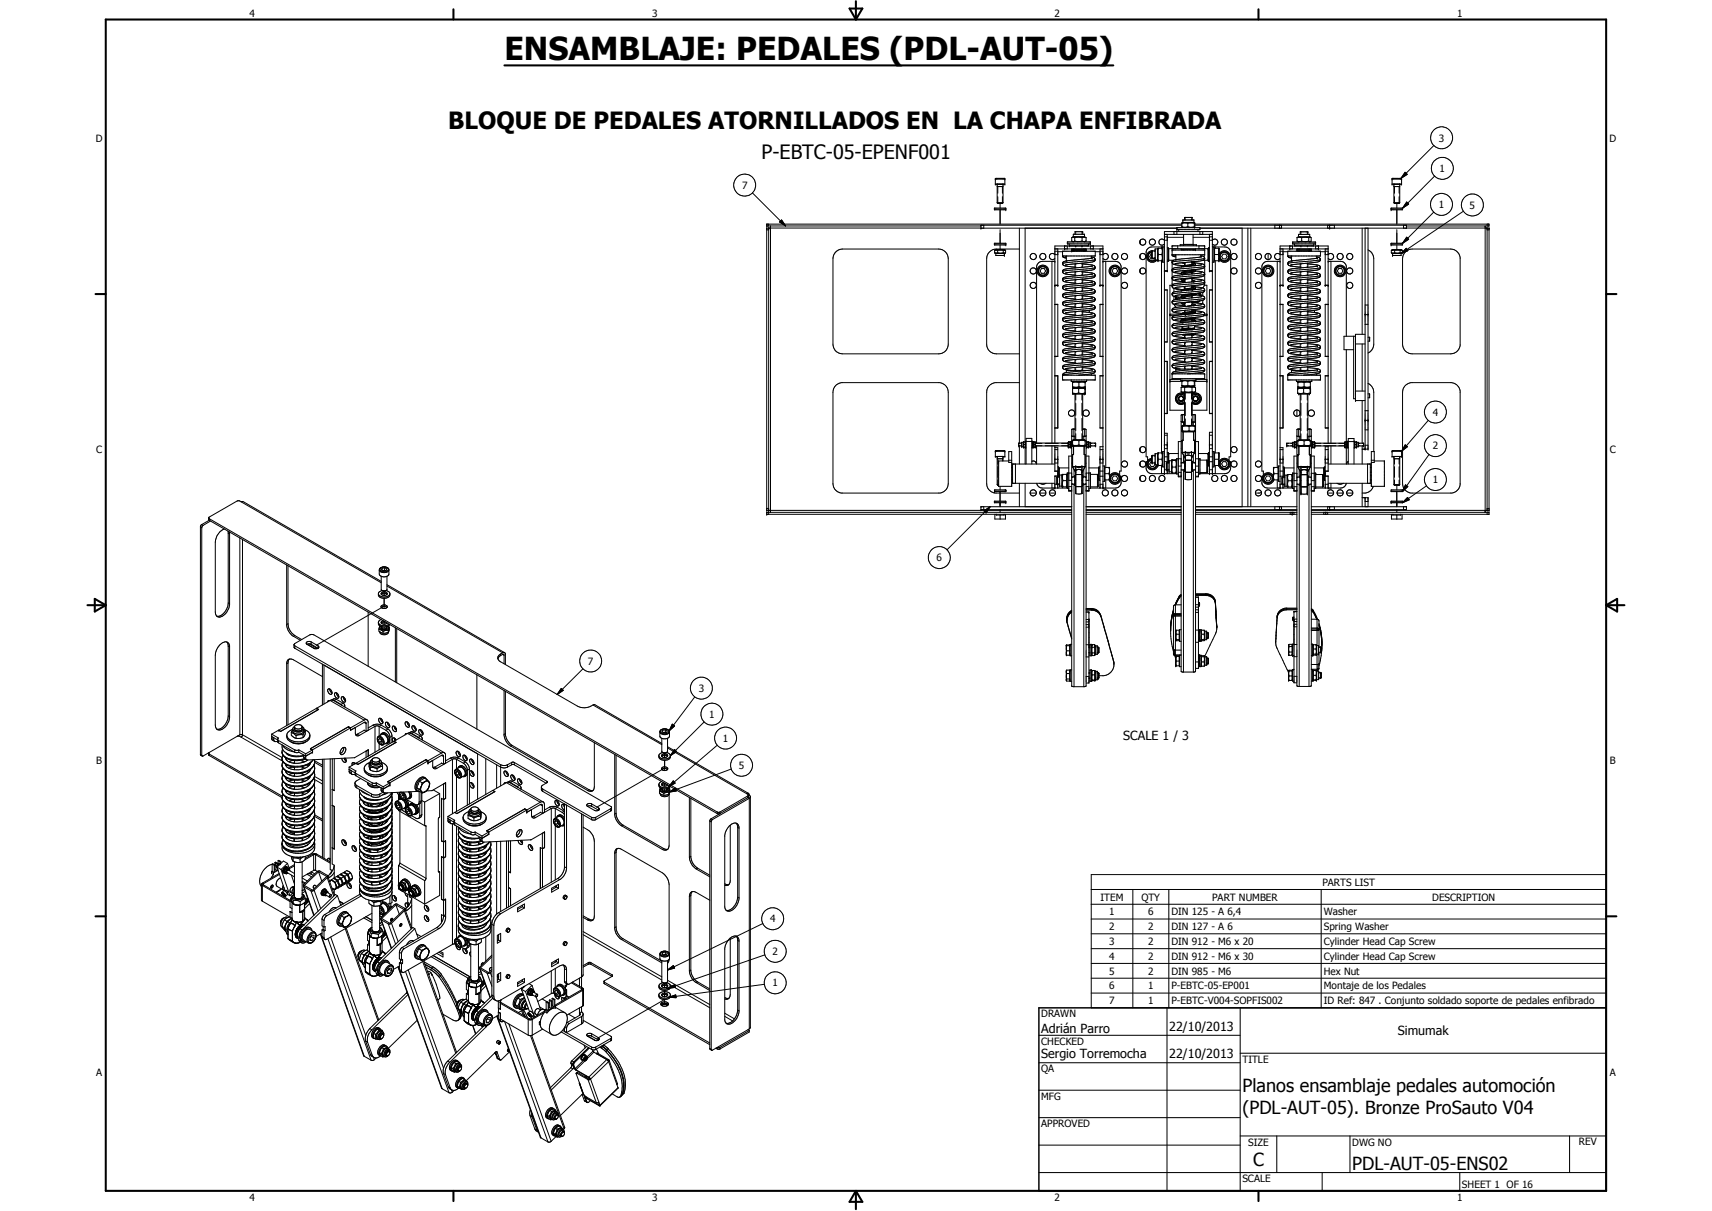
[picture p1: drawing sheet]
<svg xmlns="http://www.w3.org/2000/svg" width="594mm" height="420mm" viewBox="0 0 594 420" stroke-linecap="round" stroke-linejoin="round" font-family="sans-serif">
<defs><g id="words">
<text font-size="11" x="175.1" y="20.9">ENSAMBLAJE: PEDALES (PDL-AUT-05)</text>
<text font-size="8.2" x="155.5" y="44.8">BLOQUE DE PEDALES ATORNILLADOS EN LA CHAPA ENFIBRADA</text>
<text font-size="6.9" x="264.2" y="55.2">P-EBTC-05-EPENF001</text>
<g font-size="6.3">
<text x="431.1" y="379">Planos ensamblaje pedales automoción</text>
<text x="431.1" y="386.5">(PDL-AUT-05). Bronze ProSauto V04</text>
<text x="434.8" y="404.7">C</text>
<text x="469.2" y="406">PDL-AUT-05-ENS02</text>
</g>
<g font-size="4.4">
<text x="389.8" y="256.9">SCALE 1 / 3</text>
<text x="361.3" y="358.4">Adrián Parro</text>
<text x="405.7" y="357.7">22/10/2013</text>
<text x="485" y="359.2">Simumak</text>
<text x="361.3" y="367.1">Sergio Torremocha</text>
<text x="405.7" y="367.2">22/10/2013</text>
</g>
<g font-size="3.5">
<text x="86.6" y="5.8">4</text>
<text x="226.3" y="5.8">3</text>
<text x="365.9" y="5.8">2</text>
<text x="505.6" y="5.8">1</text>
<text x="33.3" y="49.4">D</text>
<text x="499.3" y="49.1">3</text>
<text x="558.5" y="49.4">D</text>
<text x="499.6" y="59.7">1</text>
<text x="257.5" y="65.5">7</text>
<text x="499.3" y="72.2">1</text>
<text x="510" y="72.4">5</text>
<text x="497.2" y="144.3">4</text>
<text x="497.2" y="155.9">2</text>
<text x="33.4" y="157.3">C</text>
<text x="558.6" y="157.3">C</text>
<text x="497.2" y="167.7">1</text>
<text x="325" y="194.8">6</text>
<text x="204" y="230.6">7</text>
<text x="242.5" y="240.1">3</text>
<text x="246.1" y="249.1">1</text>
<text x="250.9" y="257.3">1</text>
<text x="33.4" y="265.2">B</text>
<text x="256.4" y="266.8">5</text>
<text x="558.6" y="265.2">B</text>
<text x="458.9" y="307.3">PARTS LIST</text>
<text x="381.9" y="312.5">ITEM</text>
<text x="384.9" y="317.6">1</text>
<text x="396.1" y="312.5">QTY</text>
<text x="398.4" y="317.6">6</text>
<text x="406.5" y="317.6">DIN 125 - A 6,4</text>
<text x="420.6" y="312.5">PART NUMBER</text>
<text x="459.4" y="317.6">Washer</text>
<text x="496.9" y="312.5">DESCRIPTION</text>
<text x="267.2" y="320">4</text>
<text x="384.9" y="322.7">2</text>
<text x="398.4" y="322.7">2</text>
<text x="406.5" y="322.7">DIN 127 - A 6</text>
<text x="459.4" y="322.7">Spring Washer</text>
<text x="384.9" y="327.9">3</text>
<text x="398.4" y="327.9">2</text>
<text x="406.5" y="327.9">DIN 912 - M6 x 20</text>
<text x="459.4" y="327.9">Cylinder Head Cap Screw</text>
<text x="268.1" y="331.4">2</text>
<text x="384.9" y="333">4</text>
<text x="398.4" y="333">2</text>
<text x="406.5" y="333">DIN 912 - M6 x 30</text>
<text x="459.4" y="333">Cylinder Head Cap Screw</text>
<text x="384.9" y="338.1">5</text>
<text x="398.4" y="338.1">2</text>
<text x="406.5" y="338.1">DIN 985 - M6</text>
<text x="459.4" y="338.1">Hex Nut</text>
<text x="268.1" y="342.3">1</text>
<text x="384.9" y="343.2">6</text>
<text x="398.4" y="343.2">1</text>
<text x="406.5" y="343.2">P-EBTC-05-EP001</text>
<text x="459.4" y="343.3">Montaje de los Pedales</text>
<text x="361.3" y="353">DRAWN</text>
<text x="384.9" y="348.4">7</text>
<text x="398.4" y="348.4">1</text>
<text x="406.5" y="348.4">P-EBTC-V004-SOPFIS002</text>
<text x="459.4" y="348.4">ID Ref: 847 . Conjunto soldado soporte de pedales enfibrado</text>
<text x="361.3" y="362.5">CHECKED</text>
<text x="431.1" y="368.7">TITLE</text>
<text x="33.4" y="373.2">A</text>
<text x="361.3" y="372.1">QA</text>
<text x="558.6" y="373.2">A</text>
<text x="361.3" y="381.6">MFG</text>
<text x="361.3" y="391.1">APPROVED</text>
<text x="433.1" y="397.5">SIZE</text>
<text x="469.2" y="397.5">DWG NO</text>
<text x="547.9" y="397.4">REV</text>
<text x="431.1" y="410.2">SCALE</text>
<text x="507.3" y="412.3">SHEET 1 OF 16</text>
<text x="86.6" y="416.7">4</text>
<text x="226.3" y="416.7">3</text>
<text x="365.9" y="416.7">2</text>
<text x="505.6" y="416.7">1</text>
</g>
</g></defs>
<g fill="none" stroke="#000" stroke-width=".35">
<path d="M487.6 59.8l.7 .7-2.2 1.4zM497.6 50.5l-11.5 11.4M261.1 66.9l11.5 11.5M266.1 79.8h.6M266.7 77.8v.6M266.7 79.1v98M267.4 78.4v99.4M270.5 77l.7-.7 1.4 2.1zM340.4 79.1h-74.3v98h105.8M341.4 78.1v1.1M345.1 72.2h3.9v.6h-3.9zM345.4 62.1h.1"/>
<path d="M345.4 62l3.2-.1 .1 2h-3.3zM345.4 62.1h3.3M346 63.9h2.1M346 63.9v6.5M346 70.4h2.1M346 70.4l.2 .2M346 64.7h2.1M346.2 64.7v2.4M346.2 68.2v2.3M346.2 70.6h1.6M347 70.6v1.6M347 72.8v5"/>
<path d="M347 79.7v4.7M347.8 64.7v2.4M347.8 68.2v2.3M348.1 70.4l-.3 .2M348.1 63.9v6.5M348.7 62.1h.1M353.7 79.2v74.5M355.7 79.2v75M408.4 79h8v.7h-8zM409 79.7v.6M410.1 77.8h-144v.6h74.3M410.1 78.1h-69.7v1.1h68"/>
<path d="M410.1 78.7l.1 .2M410.1 77.5l1.1-.2 1 .2M410.1 78.7l.8 .2 1.3-.2M410.1 77.5v1.2M410.2 78.9h.1M410.2 78.9l.3 .1M410.5 77.2l-.4 .3M410.5 77.2v-.9h3.8v.9M410.5 77.2h3.8M411 76.3v-.9h2.7v.9M411.3 75.4v.3M411.3 76v.3"/>
<path d="M412.2 77.5l1.1-.2 1.1 .2M412.2 78.7l.8 .2 1.4-.2M412.2 77.5v1.2M413.5 75.4v.3M413.5 76v.3M414.3 77.2l.2 .1M414.4 78.7l.1 .1M414.4 77.5v1.2M414.5 77.3h.1M414.5 77.4l-.1 .1M414.5 78.8v.1M414.5 77.3v.1"/>
<path d="M414.5 77.3l.1 1.6M414.5 78.9h.1M414.5 78.9l-.2 .1M414.6 77.8h102.1v.6h-28.6M414.6 78.1h73.5v1.1h-71.7M414.6 78.8h.1M415.7 79.7v.6M431 79.2v96.6M433 79.2v96.6M434 79.2v96.6M442.4 78.1v1.1M444 78.1v1.1"/>
<path d="M444.7 78.1v1.1M460.7 78.1v1.1M461.4 78.1v1.1M463 78.1v1.1M472.7 79.2v36.8M473.7 79.2v76.6M474.7 79.2v76.6h-2M482.7 72.2h4v.6h-4zM483.1 62.1h.1M483.1 62.1h3.3M483.1 61.9h3.2l.1 2h-3.3zM483.7 63.9h2"/>
<path d="M483.7 70.4h2M483.7 64.7h2M483.7 63.9v6.5M483.7 70.4l.2 .2M483.9 70.6h1.6M483.9 64.7v2.4M483.9 68.2v2.3M484.7 70.6v1.6M484.7 72.8v5M484.7 79.7v4.7M485.5 64.7v2.4M485.5 68.2v2.3"/>
<path d="M485.7 70.4l-.2 .2M485.7 63.9v6.5M486.4 62.1h.1M487 78.1v1.1M488.1 79.1h28.6v98h-61.7M488.1 70.1l.7 .7-2.1 1.4zM497.5 73.6l-10.8 10.8M497.8 61.1l-11.1 11.1M507.8 73.3l-21.6 14.7M515.4 78.4v99.4M516 77.8v.6M516 79.1v98"/>
<path d="M516 79.8h.7M290 87.4l1.1-.7 1.3-.3h33.3a3.4 3.4 0 0 1 3.4 3.3v29.7a3.3 3.3 0 0 1-3.4 3.4h-33.3a3.3 3.3 0 0 1-3.4-3.4v-29.7l.3-1.2zM345.1 84.4h3.9v.6h-3.9zM345.1 86.9l.5-.3h2.9l.4 .3M345.1 87.7h1.1M345.1 87.7l.5 .3M345.1 86.9h1.1M345.1 86.9v.8M345.6 88h2.9M345.6 88v.6h2.9v-.6M346.2 87.7h1.9M346.2 86.9h1.9"/>
<path d="M346.2 86.9v.8M347 85v1.6M348.1 86.9h.8M348.1 86.9v.8M348.4 86.7v.1M348.7 86.7v.1M348.9 87.8l-.4 .2M348.9 86.9v.8h-.8M353.7 86.4h-8a3.4 3.4 0 0 0-3.3 3.3v29.7a3.3 3.3 0 0 0 3.3 3.4h8M361.4 93.2h1l.4 .8-.4 .8h-1l-.5-.8zM365 90.7v63M366 90.7h-4.3a2 2 0 0 0-2 2v61"/>
<path d="M366 86.4h16.7M366 87.2h1.1M366 99h1.1M367.1 88.3h-1.1a1.07 1.07 0 0 0-1.5-.1 1.07 1.07 0 0 0 0 1.6 1.07 1.07 0 0 0 1.5-.1M367.1 86.4v12.7h-1.1M367.1 87.3h1.6M368.7 88.8l.1 .2M368.7 87.2h11.4v1.6h-11.4zM368.8 89l.2 .2M368.8 89l.1 .2M368.9 89.2l.7 .1 .4-.5v1.7h.2M369 89.2l1 .4"/>
<path d="M369.4 85.3v1.1M369.7 94.7h.1M370.4 83.9h8v.7h-8zM370.4 85.3v1.1M371 84.6v.7h6.7v-.7M371.9 86.4h5v.7h-5zM371.9 86.7h5M372 83.7l.4 .2M372 82.4l.9 .1M372 82.4v1.3M372.4 82.1v-.8h3.9v.8M372.4 82.1h3.9"/>
<path d="M372.4 82.1l-.4 .3M372.5 87.1l.2 .1M372.7 86.4h.1M372.9 82.5v1.1M372.9 82.5l1.3-.2 1.3 .2M372.9 83.6l1 .2 1.6-.2M372.9 83.6l-.9 .1M373 81.3v-.9h2.7v.9M373 85.3h.1M373 91.5v1.5M373 94.3v1.5M373 97.1v1.4"/>
<path d="M373 99.8v1.5M373.3 85.3h.1M373.3 80.4v.3M373.3 81v.3M373.3 91.5v.5M373.3 92.5v.5M373.3 94.3v.4M373.3 95.2v.5M373.3 97v.5M373.3 98v.5M373.3 99.8v.5M375.4 85.3h.1"/>
<path d="M375.4 91.3l-5.7 .6M375.4 80.4v.3M375.4 81v.3M375.4 91.3v.5M375.4 92.2v.6M375.4 94.1v.5M375.4 95v.5M375.4 96.9v.4M375.4 97.8v.5M375.4 99.6v.5M375.4 91.3h.3M375.5 98.3l-5 .5a1.37 1.37 0 0 0-1.8 1.1l.1 .1a6.4 6.4 0 0 0 4.2 1"/>
<path d="M375.5 95.5l-5.8 .6a.92 .92 0 0 0-1 1.1 .92 .92 0 0 0 1.3 .7l3 .3M375.5 92.8l-6.4 .7a.78 .78 0 0 0-.4 .9 .78 .78 0 0 0 .8 .6l3.5 .4M375.5 82.5l.7-.2 .7 .2M375.5 82.5v1.1M375.5 83.6l1.2 .1M375.7 99.9l3.8 .5 .6 .7M375.7 94.4h.3a6.2 6.2 0 0 1 3.9 .8l.2 .4M375.7 85.3h.1M375.7 91.3v1.4M375.7 94.1v1.4M375.7 96.8v1.5M375.7 99.6v1.4"/>
<path d="M375.7 91.6l1.3 .1a4.1 4.1 0 0 1 3 .9l.1 .2M375.7 97.1l3.5 .4 .7 .5 .2 .4M376.1 86.4h.1M376.2 87.1l-.1 .1M376.3 82.1l.6 .4M376.9 82.5v1.1M376.9 83.6l-.1 .1M376.9 83.6l-.6 .3M378.4 85.3v1.1M378.7 89.6l-8.2 .9a1.29 1.29 0 0 0-1.7 1.2v.1a8.8 8.8 0 0 0 4.2 .9M378.7 89.2l1 .3 .4 .6M378.7 88.8v.8"/>
<path d="M379 97.8l-3.5 .5M379 92.3l-3.5 .5M379 95.1l-3.5 .4M379 89.5l-.3 .1M379.4 85.3v1.1M380 95.6l-11.3 1.3M380.1 90l-11.4 1.4M380.1 90.1l-.1 .1a4.5 4.5 0 0 1-3.5 1l-.8 .1M380.1 92.8a2.59 2.59 0 0 1-2.3 1.1l-8 .8M380.1 95.6h-.1M380.1 98.4a2.22 2.22 0 0 1-2.3 1l-8.1 .8M380.1 98.3l-1.4 .4-10 1"/>
<path d="M380.1 87.3h1.6M380.1 92.8l-11.4 1.4M380.1 95.6a2.72 2.72 0 0 1-2.6 1l-7.8 .9M381.7 88.3h1a1.05 1.05 0 0 1 1.6-.1 1.05 1.05 0 0 1 0 1.6 1.05 1.05 0 0 1-1.6-.1M381.7 87.2h1M381.7 99h1M381.7 86.4v12.7h1M382.7 90.7h4.3a2.07 2.07 0 0 1 2 1.6v71.1h-.5v1.4M383.7 90.7v71.5M386.4 93.1l1 .1 .5 .8-.6 .9-.9-.1-.5-.8zM395.7 83.4v1.3M395.7 88.3v1.4"/>
<path d="M395.7 93.3v1.4M399.6 87.5a1.47 1.47 0 0 0-1 2.1 1.47 1.47 0 0 0 2.2 .5M399.6 87.4a1.66 1.66 0 0 0-1.2 2.4 1.66 1.66 0 0 0 2.6 .4M399.6 87.2h.4M399.6 88.2l-.7 .8 .5 .8 1.1-.1M399.6 89.4h.4M399.6 89.4l.2 .3M399.8 87a1.99 1.99 0 0 0-1.7 2.9 1.99 1.99 0 0 0 3.3 .3M399.8 87l-.2 .2v2.2M399.8 89.7h1M399.8 87v2.7M399.8 87h1"/>
<path d="M400.4 87.2h.4M400.4 89.4h.4M401.7 86.4h-.9v3.8h.9M401.7 90.2l.1 .3h1.5l.2-.3M401.7 86.4v3.8M401.7 86.4l.1-.3h1.5l.2 .3M402 88.3h1.2M402 86.1v2.2M402 88.3v2.2M403 85.7v.4M403 90.5v66.6M403.2 86.1v2.2"/>
<path d="M403.2 88.3v2.2M403.5 85.7l-4.5 .1-.8 .6-.5 .9v71.2h.5v1.4M404.1 81.3h16.6M404.1 82.2h.9M404.1 94h.9M404.1 85.6h-.6v5.4h.6M405 83.4h-.9a1.07 1.07 0 0 0-1.6-.2 1.07 1.07 0 0 0 0 1.6 1.07 1.07 0 0 0 1.6-.1M405 86h.4v4.6h-.4M405 81.3v12.8l-.9-.1M405 82.3h5.7M405.4 86.5l.1 .2M405.5 90h-.1"/>
<path d="M406.7 91.1l.1 .2a6.6 6.6 0 0 0 4.3 .9l2.3-.4M406.7 96.8l1 .6 3.3 .3M406.7 86.3v-1h11.3v1M406.7 86.7h11.3v1.7h-11.3zM406.7 90.3l.1 8.6M406.7 94l1 .6 2.2 .2M406.7 88.4l.6 .5M406.8 99h-.8v43.3h5M406.8 98.9a1.13 1.13 0 0 0 1.5 1.3l.7 .1M407.2 90.3h-1.7v-4h13.7v4h-1.7M407.3 88.9l.7 .3M407.4 80.3v1"/>
<path d="M408 88.4l-.7 .5M408 88.4v1.6M408.2 90l-1.2 .4-.3 .4M408.3 90l-.2 .1M408.4 80.3v1M408.7 85.3v1M409.5 85.3v-.3h5.7v.3M409.9 86.3v.4h5v-.4M409.9 96.9h.1M409.9 96.9l1.1 .6M409.9 94.8l.5 .5M409.9 94.8h.1"/>
<path d="M409.9 96.7v.1M409.9 96.8v.1M410.2 91.2l.8 .2M410.3 96.7l-2.6 .3M410.3 96.7l-.4 .1M410.4 97.7l.1 .4M410.5 95.3l-.3 .1a5.6 5.6 0 0 0-3.4 .8l-.1 .2M410.5 99.4l.5 .2M410.6 86.7h.1M410.7 92.2l-.8 .4M410.7 84.8h.1M410.7 81.3v3.5"/>
<path d="M410.7 84.8h3.3M410.7 84.8l-.1 .2M410.8 97.7l.1 .3M410.9 92.2h-.1M411 97.7v.3M411 98l-3.3 .4-.9 .5M411 91.1v1.1M411 93.9v.3M411 94.9v.4M411 96.9v1.1M411 99.4v.9M411.3 94.9l-.8 .1"/>
<path d="M411.3 94.1l-1.1 .3-.3 .4M411.3 91.1v.3M411.3 91.8v.3M411.3 93.9h.1M411.3 94.1h.1M411.3 94.9v.1M411.3 95.1v.1M411.3 96.9v.4M411.3 97.7v.3M411.3 99.4v.3M411.3 99.9v.3M411.3 96.9l-.8 .2"/>
<path d="M413.5 90.9v.3M413.5 91.5v.3M413.5 93.6v.3M413.5 94.5v.2M413.5 94.9v.1M413.5 96.6v.3M413.5 97.4v.4M413.5 99.2v.2M413.5 99.7v.2M413.5 94.5l-2.2 .4M413.7 99.9l-2.4 .3M413.7 97.3l1.1 .4"/>
<path d="M413.7 90.9v.8M413.7 93.6v.2M413.7 94.5v.5M413.7 96.5v1.3M413.7 99.1v.8M413.7 99.3l.9 .2 .3 .5M413.7 96.6l3.4 .5 .7 .2 .2 .5M413.7 91.7l-.3 .1M413.8 96.5l.1 .2M413.8 96.5l-2.5 .4M414 97.8l-3 .2M414 84.8h.1"/>
<path d="M414 82.3h5.7M414 84.8l.1 .2M414 81.3v3.5M414.1 96.4l.2 .3M414.1 86.7h.1M414.2 91.6l-.5 .1M414.2 93.6l-2.9 .5M414.2 91.6h.1M414.2 99.7h.1M414.2 99.7l-.5 .2M414.2 93.6h.1M414.2 97.7h.1"/>
<path d="M414.2 97.7l-.2 .1M414.5 96.3l-4.2 .4M414.5 96.3l-.7 .2M414.5 99.5l2.4 .3a.84 .84 0 0 1 1.1 .6 .84 .84 0 0 1-.6 1M414.7 93.5l.1 .1M414.8 90.7l-7.1 .8M414.8 92l-.1-.5-1-.3h.7a5.4 5.4 0 0 1 3.5 .8l.1 .2M414.8 93.6a.92 .92 0 0 1-1.2 .9h-.1M414.8 90.7l-1.5 .2M414.8 92.1l-.2 .1M414.8 92v.1M414.8 94l2.3 .3 .8 .4 .1 .3"/>
<path d="M414.9 99.9h.1M414.9 93.9h.1M414.9 99.9l-.3 .4-1 .3M414.9 93.9l-5 .9M414.9 91.9l-4.2 .6M416 85.3v1M416.4 80.3v1M416.6 89.2l-8.3 .8M416.7 88.7l1.2 .5a.73 .73 0 0 1-.3 1.1M416.7 88.4v.8M416.9 94.7l-6.4 .6M416.9 97.4l-.1 .1"/>
<path d="M417 89.1l-.4 .1M417 89.1h.1M417 97.4l-3 .4M417 91.9l-7 .7a4.4 4.4 0 0 0-3.3 1M417.4 80.3v1M417.4 99.8v.1M417.6 90.3l-2.8 .4M417.9 99h.9v43.3h-5.1M418 95.2l-11.3 1.3M418 98.1l-.4 .5-.8 .2-9.1 1M418 92.5v.2a7.9 7.9 0 0 1-4.4 .9l-5.9 .7M418 89.7l-11.3 1.2"/>
<path d="M418 90.3v8.3l-.7 1.3M418 92.4l-11.3 1.3M418 95.3a3.4 3.4 0 0 1-3 1h-.5M418 98l-11.3 1.2M419.2 90h.1M419.3 86.5l-.1 .2M419.7 83.4h1a1.07 1.07 0 0 1 1.6-.2 1.07 1.07 0 0 1 0 1.6 1.07 1.07 0 0 1-1.6-.1M419.7 86h-.4v4.6h.4M419.7 82.2h1M419.7 94h1M419.7 81.3v12.7h1M420.7 85.6h.6v5.4h-.6"/>
<path d="M421.3 86.4h.2M421.3 85.7h3.7a2 2 0 0 1 2.1 2v70.8h-.6v1.4M421.3 90.2h.2M421.5 88.3h1.3M421.5 86.1h1.5v4.4h-1.5zM421.7 85.7v.4M421.7 90.5v66.6M422.8 88.3l.2 .9M422.8 86.1l.2 .9M423 88.3a2.01 2.01 0 0 1 3.1-.9 2.01 2.01 0 0 1 0 3.2 2.01 2.01 0 0 1-3.1-.9l-.2 .8M423 87.5l-.2 .8M424.4 88.2h1l.4 .8-.5 .8h-.9l-.5-.8z"/>
<path d="M439.5 93.2h1l.5 .8-.5 .8h-1l-.4-.8zM440 87.9v2.2M443.2 90.7v71.5M444.2 90.7h-4.3a2.07 2.07 0 0 0-2 1.6v71.1h.5v1.4M444.2 86.4h16.7M444.2 87.2h1M444.2 99h1M445.2 88.3h-1a1.07 1.07 0 0 0-1.6-.1 1.07 1.07 0 0 0 0 1.6 1.07 1.07 0 0 0 1.6-.1M445.2 86.4v12.7h-1M445.2 87.3h1.7M446.9 96.9l.1 .6 .7 .3 3.5 .4M446.9 87.2h11.3v1.6h-11.3z"/>
<path d="M446.9 91.4v.3a5.9 5.9 0 0 0 3.9 .9l.4 .1M446.9 96.9h.1M446.9 94.1v.1M446.9 99.7h.1M446.9 88.8l.1 .2M446.9 89l.3 .3M447 99.7h-.1M447 96.9h-.1M447 89l.2 .3M447 94.1h-.1M447.2 89.3h.2M447.4 89.4l.8 .2"/>
<path d="M447.4 89.3l.6-.1 .2-.4v1.7h.2M447.5 85.3v1.1M448.4 90.5l-1.1 .3-.4 .6M448.5 84h8v.6h-8zM448.5 85.3v1.1M449.2 84.6v.7h6.7v-.7M450 86.4h5v.7h-5zM450 86.7h5M450.1 82.5v1.2M450.1 82.5h1.6M450.1 83.7l.7 .2 .9-.2M450.1 83.7l.5 .3"/>
<path d="M450.6 82.2v-.9h3.9v.9M450.6 82.2h3.9M450.6 82.2l-.5 .3M450.7 87.1l.1 .1M450.8 86.4h.1M451.2 81.3v-.9h2.6v.9M451.2 85.3h.1M451.2 91.5v1.5M451.2 94.3v1.5M451.2 97.1v1.4M451.2 99.8v1.5M451.4 85.3h.1"/>
<path d="M451.4 80.4v.3M451.4 81v.3M451.4 91.5v.5M451.4 92.5v.5M451.4 94.3v.4M451.4 95.2v.5M451.4 97v.5M451.4 98v.5M451.4 99.8v.5M451.7 82.5h2.4M451.7 83.7l1.2 .2 1.2-.2M451.7 82.5v1.2"/>
<path d="M453.6 91.3l-5.7 .6M453.6 91.3h.2M453.6 85.3h.1M453.6 80.4v.3M453.6 81v.3M453.6 91.3v.5M453.6 92.2v.6M453.6 94.1v.5M453.6 95v.5M453.6 96.9v.4M453.6 97.8v.5M453.6 99.6v.5"/>
<path d="M453.8 99.9l1.1 .1a4.5 4.5 0 0 1 3.3 .9v.2M453.8 94.4h1.1a4.9 4.9 0 0 1 3.3 .9v.3M453.8 97.1l.4 .1a6.4 6.4 0 0 1 4 .9v.3M453.8 85.3h.1M453.8 91.3v1.4M453.8 94.1v1.4M453.8 96.8v1.5M453.8 99.6v1.4M453.8 91.6l1.1 .1a4.5 4.5 0 0 1 3.3 .9v.2M454.1 82.5h.9v1.2l-.5 .3M454.1 83.7h.8M454.1 82.5v1.2"/>
<path d="M454.2 86.4h.1M454.4 87.1l-.2 .1M454.5 82.2l.4 .1M456.5 85.3v1.1M456.9 89.2l1.1 .3 .2 .6M456.9 88.8v.8M456.9 89.6l-8.5 .9M457.1 95.1l-9.2 1a.88 .88 0 0 0-1 .8M457.1 92.3l-9.8 1.2a.78 .78 0 0 0-.4 .9 .78 .78 0 0 0 .8 .6l3.5 .4M457.1 97.8l-8.7 1a1.24 1.24 0 0 0-1.5 1.1 3.8 3.8 0 0 0 3.3 1l1 .1M457.1 89.5l-.2 .1M457.5 85.3v1.1"/>
<path d="M458.2 92.8l-11.2 1.3M458.2 92.8a1.65 1.65 0 0 1-1.8 1l-8.5 .9M458.2 98.4l-.3 .5-1.3 .4-8.7 .9M458.2 90.1v.2a6.7 6.7 0 0 1-4.1 1h-.3M458.2 98.3l-1.3 .4-9.9 1M458.2 87.3h1.7M458.2 95.6l-11.2 1.3M458.2 90l-1.6 .4-9.7 1M458.2 95.6a2.7 2.7 0 0 1-2.5 1l-7.8 .9M459.9 88.3h1a1.07 1.07 0 0 1 1.5-.1 1.07 1.07 0 0 1 0 1.6 1.07 1.07 0 0 1-1.5-.1M459.9 87.2h1M459.9 99h1"/>
<path d="M459.9 86.4v12.7h1M460.9 90.7h4.3a2.07 2.07 0 0 1 2 1.6v24.4M461.8 90.7v63.1M464.6 93.2h.9l.5 .8-.5 .8h-.9l-.6-.8zM474.7 86.7a3.4 3.4 0 0 1 2 3v29.7a3.5 3.5 0 0 1-2 3.1M482.7 84.4h4v.6h-4zM482.8 87.7h1.1M482.8 86.9h1.1M482.8 87.7l.4 .3M482.8 86.9v.8M483.2 88h3M483.2 88v.6h3v-.6"/>
<path d="M483.9 87.7h2M483.9 86.9h2M483.9 86.9v.8M484.7 85v1.6M485.9 87.7l.6 .1M485.9 86.9h.7l-.1 .9M485.9 86.9v.8M486.1 86.7v.1M486.3 86.7l.1 .1M486.5 86.8l-.3-.2h-3l-.4 .3M486.5 87.8l-.3 .2M487.7 87.4l1.1-.7 1.2-.3h13.4a3.4 3.4 0 0 1 3.3 2.9v30.6a3.4 3.4 0 0 1-3.3 2.9h-13.4a3.3 3.3 0 0 1-3.3-3.4v-29.7l.3-1.2z"/>
<path d="M488 86.1l.5 .9-2.3 1zM488.1 82.3l.7 .7-2.1 1.4zM366 105.6h1.1v18.1h-1.1M366 105.7h1.1M369.7 105.8h.1M369.7 119.6h.1M371.9 106.9l-2.8 .5a.82 .82 0 0 0-.3 .9 .82 .82 0 0 0 .9 .6l3.3 .4M373 102.6v1.4M373 105.4v1.4M373 108.1v1.5M373 110.9v1.4M373 113.7v1.4"/>
<path d="M373 116.5v1.4M373 119.2v1.4M373.3 100.8v.5M373.3 102.6v.4M373.3 103.5v.5M373.3 105.3v.5M373.3 106.3v.5M373.3 108.1v.5M373.3 109.1v.4M373.3 110.9v.5M373.3 111.8v.5M373.3 113.7v.4"/>
<path d="M373.3 114.6v.5M373.3 116.4v.5M373.3 117.3v.6M373.3 119.2v.4M375.4 100.6v.4M375.4 102.4v.5M375.4 103.3v.5M375.4 105.2v.4M375.4 106.1v.5M375.4 107.9v.5M375.4 108.9v.4M375.4 110.7v.5"/>
<path d="M375.4 111.6v.5M375.4 113.5v.4M375.4 114.4v.5M375.4 116.2v.5M375.4 117.2v.4M375.4 119v.5M375.4 119.9v.5M375.5 117.6l-5.2 .6a1.24 1.24 0 0 0-1.6 1 2.82 2.82 0 0 0 2.8 1l1.5 .2M375.5 109.3l-5.6 .6a.96 .96 0 0 0-1.2 1 .96 .96 0 0 0 1.3 .8l3 .4M375.5 103.8l-5 .5a1.29 1.29 0 0 0-1.7 1.2 6.9 6.9 0 0 0 4.2 1M375.5 101l-2.4 .3a8.2 8.2 0 0 0-4.3 .9v.5a5.5 5.5 0 0 0 3.9 1l.3 .1M375.5 114.9l-5 .5a1.37 1.37 0 0 0-1.8 1.1l.2 .3 .6 .3 3.5 .5"/>
<path d="M375.5 106.6l-3.7 .3M375.7 105.4l3.8 .5 .6 .8M375.7 102.4v1.4M375.7 105.2v1.4M375.7 107.9v1.4M375.7 110.7v1.4M375.7 113.4v1.5M375.7 116.2v1.4M375.7 119v1.4M375.7 102.7h.3a6.2 6.2 0 0 1 4 .9l.1 .3M375.7 108.2l3.2 .3a1.08 1.08 0 0 1 1.2 1M375.7 111h1a5.2 5.2 0 0 1 3.3 .9l.1 .3"/>
<path d="M375.7 113.7l1.9 .2a2.38 2.38 0 0 1 2.5 1.1M375.7 116.5a8.8 8.8 0 0 1 4.2 .8l.2 .5M375.7 119.3h.3a5.9 5.9 0 0 1 4 .9l.1 .3M375.8 107.9v.3M377.9 107.7v.7M379 111.7l-8.7 .9a1.07 1.07 0 0 0-1.2 .2 1.07 1.07 0 0 0-.3 1.2 7.4 7.4 0 0 0 4.2 .8M379 108.9l-3.5 .4M379 103.4l-3.5 .4M379 100.6l-3.5 .4M379 117.2l-3.5 .4M379 120l-3.5 .4M379 114.4l-3.5 .5"/>
<path d="M379 106.1l-3.5 .5M379.8 107.2l-1.3 .4-8.8 1M379.8 107.2h.1M380 112.2l-9.6 1-1.7 .4M380 117.8l-10 1-1.3 .3M380 101.1l-11.3 1.4M380 103.9l-10 1-1.3 .4M380 106.7l-11.3 1.3M380 109.5l-11.3 1.3M380 106.7h.1M380 101.1h.1M380.1 115a2.77 2.77 0 0 1-2.9 1l-7.5 .8"/>
<path d="M380.1 117.8a3.5 3.5 0 0 1-3.2 1.1l-7.1 .7M380.1 109.4l-.1 .1M380.1 103.9a2.72 2.72 0 0 1-2.6 1l-7.7 .9M380.1 109.5a2.72 2.72 0 0 1-2.6 1l-7.8 .8M380.1 112.2a2.72 2.72 0 0 1-2.6 1l-7.6 .8M380.1 101.1l-.1 .2a1.1 1.1 0 0 1-1.3 .7l-9 1M380.1 117.7l-.1 .1M380.1 114.9l-1 .3-10.4 1.1M380.1 112.2h-.1M380.1 103.9h-.1M380.1 106.7l-.3 .5M381.7 105.7h1"/>
<path d="M382.7 105.6h-1v18.1h1M404.1 100.6h.9v18.1h-.9M404.1 118.6h.9M404.1 100.6h.9M406 109h3.9M406.7 107.6h.1M407.4 100v1.3M407.4 102.8v1.3M407.4 104.1a.89 .89 0 0 0-.6 1.1 .89 .89 0 0 0 1.2 .5l3 .3M407.4 102.8l.5 .1M407.5 105.6l.8 1.1M407.7 108.1h.1"/>
<path d="M407.7 113.6v.1M407.8 109.5a.92 .92 0 0 0-1.1 .9 .92 .92 0 0 0 1.2 .9l1.8 .2M407.9 102.9l.1 .7M407.9 102.9l.3 .1M407.9 105.3h-.1M407.9 100.2l2.5 .3M408 103.6l.1 .3M408 103.9l-.6 .2M408.2 103l1.7 .2M408.2 103l.2 .9M408.4 103l.2 .8M409 103.1v.4l.4 .3"/>
<path d="M409.9 105l.3 .5 .8 .2M409.9 114.4v.4M409.9 111.2l.1 .2M409.9 109.1v.1M409.9 103h.1M409.9 102.9l.2 .5 .8 .2M409.9 100.9h.1M409.9 109v.1M410.1 108.8l-.2 .3M410.2 113.3v.6l.3 .2M410.2 113.7l.8 .2 1.4-.2M410.2 114.3l.9 .1"/>
<path d="M410.2 114.3l-.3 .1M410.5 114.1h3.8M410.5 114.1l-.6 .3M410.5 103.6l-2.5 .3M410.6 103.1l-.1 .1M410.6 103.5l-.1 .1M410.9 116l-.7 .1M411 102.2v.2M411 103v.6M411 105.1v1.2M411 107.7v.8M411 110.4v.1"/>
<path d="M411 111.2v.2M411 116.2v1.2M411 118.7v1.5M411 111.2l-.5 .1M411 118.7l-3.3 .5M411 105.1l-.5 .1M411 102.2l-3.3 .4M411 108.5l-.9 .3M411 103l-.5 .2M411.1 114.6l-2.6 .3a1.45 1.45 0 0 0-1.8 1.2l.8 .6 3.5 .4M411.1 114.4v.2M411.1 114.4h2.4"/>
<path d="M411.3 110.4l-3.6 .5M411.3 109.1h.1M411.3 110.4h.1M411.3 109.1l-5.3 .4M411.3 100.2l-1.1 .3-.3 .4M411.3 102.1v.2M411.3 103v.2M411.3 103.4v.1M411.3 105v.5M411.3 105.9v.4M411.3 107.7v.2M411.3 108.2v.2"/>
<path d="M411.3 111.1v.3M411.3 116.2v.4M411.3 117v.4M411.3 118.7v.5M411.3 119.7v.4M411.3 116l-3.6 .4M411.4 110.4a1.48 1.48 0 0 0-1.5 .8M412.4 113.7l.8 .2 1.3-.2M412.4 113.1v.6M412.4 113.1l-4.7 .5M412.6 104.8l-4.9 .5M413.1 104.7l-.4 .1"/>
<path d="M413.4 110.8l-2.4 .4M413.5 102h.1M413.5 101.9h.1M413.5 102.7v.2M413.5 103.1v.3M413.5 104.7v.5M413.5 105.6v.4M413.5 107.5v.2M413.5 107.9v.2M413.5 108.8v.1M413.5 110.8v.2M413.5 111.2v.2"/>
<path d="M413.5 116.2v.4M413.5 116.9v.3M413.5 118.5v.5M413.5 119.5v.5M413.5 102l-2.8 .4-.8 .5M413.5 114.4l-2.4 .2M413.6 115.7v.2M413.6 115.9h1.3M413.6 115.9l-2.3 .1M413.6 115.7l-2.3 .3M413.6 101.9l-2.6 .3M413.6 101.9l-.1 .1"/>
<path d="M413.7 104.9l3.4 .5a.88 .88 0 0 1 .9 1 .88 .88 0 0 1-1.2 .7l-9.1 1M413.7 108l.2-.5a.63 .63 0 0 1 1 .4 .63 .63 0 0 1-.8 .7l-.4 .1M413.7 105.4l.8 .2 .4 .4M413.7 102.6v.7M413.7 108.7v.2M413.7 110.7v.7M413.7 116.2v1M413.7 118.5v1.4M413.7 118.8l3.4 .4a.85 .85 0 0 1 .8 .4 .85 .85 0 0 1-.1 1l-1.5 .4-8.6 .9M413.7 108.7l-2.5 .4M413.7 111h.8M413.8 110.7l-.4 .1"/>
<path d="M413.8 101.9h-.2M413.8 104.6l.3 .2M414.1 104.8l-.4-.1v1.3M414.1 104.8l.6 .2M414.1 114.3h.4M414.1 104.8l.6 .1M414.1 114.3l-.6 .1M414.2 107.9l-3.2 .6M414.2 105.8h.1M414.2 105.8l-4.5 .7a4.1 4.1 0 0 0-3 .9 1.4 1.4 0 0 0 1.8 1.2l1.6 .2M414.2 107.9h.1M414.3 114.1l.3 .2"/>
<path d="M414.4 110.6l2.3 .2a1 1 0 0 1 1 .4 1 1 0 0 1 .1 1.1l-1 .3-4.4 .5M414.5 114.3l-.8 .1M414.5 114.3h.1M414.5 116.1l3 .4a.83 .83 0 0 1 .5 1.1 .83 .83 0 0 1-1.1 .5l-5.9 .6M414.5 113.3l2.3 .3a.94 .94 0 0 1 1 .3 .94 .94 0 0 1 0 1.2l-2.9 .5M414.5 112.9v1l-.2 .2M414.5 111l-.3 .4M414.5 111l.4 .4M414.7 102.3l-3.7 .7M414.7 102.3l1.6 .2M414.8 100l-4.9 .9M414.8 107.8l2.1 .3a.91 .91 0 0 1 .9 .4 .91 .91 0 0 1 0 1"/>
<path d="M414.8 110.2l-4.9 .9M414.8 110.3l-1 .4M414.8 110.2h.1M414.9 111.4h.1M414.9 108.1h.1M414.9 102h.1M414.9 108.1l-5 1M414.9 110.2l-.1 .1M414.9 101.8l-.2 .5M414.9 110.1v.1M414.9 115.6v.3M414.9 102l-5 .9"/>
<path d="M414.9 115.9l-.6 .3-4.1-.1M414.9 115.6l-1.3 .1M414.9 102l.5 .4M415 111.5l-5.3-.1v.5h.9M415.6 101.7l.7 .8M415.6 104.5l-1.2 .1M415.7 104.8l-1 .1M415.7 104.8l-.3 .1M415.9 101.7l.6 .8M415.9 101.7l-2.3 .2M416.3 102.5h.2M416.3 104.4l-.3 .2"/>
<path d="M416.3 104.4l-.6 .4M416.3 104.4l-5.3 .7M416.5 102.5h.3M416.8 102.5l-.5-.9 .5 .9M416.8 102.5l.9 .3a.86 .86 0 0 1 .2 1.1 .86 .86 0 0 1-1 .4l-.6 .1M416.9 100.2l-8.9 .9a.92 .92 0 0 0-1.1 .4 .92 .92 0 0 0 .3 1.2l.2 .1M416.9 119.5l-6.7 .8a5.6 5.6 0 0 0-3.4 .8 1.3 1.3 0 0 0 1.6 1.3l2.6 .3M417 114l-2.5 .3M417 105.7l-5.1 .6M417 102.9l-6.5 .7M417 111.3l-9 .9a.91 .91 0 0 0-1.3 .8 .91 .91 0 0 0 1.1 1l2.4 .3M417 102.9h.1"/>
<path d="M417 116.8l-6.5 .7a6.6 6.6 0 0 0-3.7 .9 1.3 1.3 0 0 0 1.6 1.2l2.6 .3M417 111.2v.1M417 108.5l-5.7 .6M417 114h.1M417 105.7h.1M417.4 101.4v1.3M417.4 104.2l-.1 1.3M417.4 101.4l-1.5 .3M417.8 109.5h1M417.8 109.5l-1.1 .4-5.4 .5M418 111.8h.1M418 100.7l-11.3 1.3"/>
<path d="M418 114.6l-11.3 1.2M418 103.5l-11.3 1.3M418 111.8l-11.3 1.3M418 117.3l-11.3 1.3M418 106.3l-11.3 1.3M418.8 109l-12.1 1.3M419.7 118.6h1M419.7 100.6h1M420.7 100.6h-1v18.1h1M444.2 105.7h1M444.2 105.6h1v18.1h-1M446.9 108a2.22 2.22 0 0 0 2.5 1.1l1.8 .2"/>
<path d="M446.9 102.5v.2a5.5 5.5 0 0 0 3.9 1l.4 .1M446.9 110.8v.1a3.4 3.4 0 0 0 3 1l1.3 .2M446.9 113.5v.3a6.4 6.4 0 0 0 4.3 1M446.9 116.3v.3a5.9 5.9 0 0 0 3.9 .9l.4 .1M446.9 119.1a1.03 1.03 0 0 0 1.3 .9l3 .4M446.9 110.7h.1M446.9 105.2h.1M446.9 119v.1M446.9 116.3h.1M446.9 110.7v.1M446.9 105.2v.1M447 119h-.1"/>
<path d="M447 116.2l-.1 .1M450 106.9l-2.7 .5-.4 .6M451.2 102.6v1.4M451.2 105.4v1.4M451.2 108.1v1.5M451.2 110.9v1.4M451.2 113.7v1.4M451.2 116.5v1.4M451.2 119.2v1.4M451.4 100.8v.5M451.4 102.6v.4M451.4 103.5v.5"/>
<path d="M451.4 105.3v.5M451.4 106.3v.5M451.4 108.1v.5M451.4 109.1v.4M451.4 110.9v.5M451.4 111.8v.5M451.4 113.7v.4M451.4 114.6v.5M451.4 116.4v.5M451.4 117.3v.6M451.4 119.2v.4M453.6 100.6v.4"/>
<path d="M453.6 102.4v.5M453.6 103.3v.5M453.6 105.2v.4M453.6 106.1v.5M453.6 107.9v.5M453.6 108.9v.4M453.6 110.7v.5M453.6 111.6v.5M453.6 113.5v.4M453.6 114.4v.5M453.6 116.2v.5M453.6 117.2v.4"/>
<path d="M453.6 119v.5M453.6 119.9v.5M453.8 108.2l2.6 .3a1.53 1.53 0 0 1 1.8 .8 1.73 1.73 0 0 1-2 1.1l-8.3 .9M453.8 111h1.1a5.1 5.1 0 0 1 3.3 .9l-.3 .9-.9 .3-9.1 1M453.8 105.4l.4 .1a6.7 6.7 0 0 1 3.9 .8l.1 .4M453.8 102.7h1.1a3.8 3.8 0 0 1 3.3 1.1v.1M453.8 116.5l3.1 .3a.94 .94 0 0 1 1.3 .8 .94 .94 0 0 1-1.2 1l-9.1 1M453.8 102.4v1.4M453.8 105.2v1.4M453.8 107.9v1.4M453.8 110.7v1.4M453.8 113.4v1.5"/>
<path d="M453.8 116.2v1.4M453.8 119v1.4M453.8 113.7l1.6 .2a2.84 2.84 0 0 1 2.8 1v.1M453.8 119.3h1.1a4.9 4.9 0 0 1 3.3 .9v.3M453.9 107.9l.1 .3M456.1 107.7l-.1 .7M457.1 114.4l-9.1 1-.8 .3-.3 .6M457.1 111.7l-8.7 .9a1.46 1.46 0 0 0-1.5 .9M457.1 108.9l-9.1 1a1.13 1.13 0 0 0-1.1 .9M457.1 103.4l-5.8 .6a9.1 9.1 0 0 0-4.4 .9v.6l.5 .5 3.8 .5M457.1 100.6l-6.5 .7a6 6 0 0 0-3.7 .9v.3M457.1 120l-3.5 .4"/>
<path d="M457.1 106.1l-7.1 .8M457.1 117.2l-8.8 1a1.16 1.16 0 0 0-1.4 .9M458.2 117.7l-11.2 1.3M458.2 109.4l-11.2 1.3M458.2 101.1l-11.3 1.4M458.2 112.2l-9.7 1-1.6 .4M458.2 103.9a2.7 2.7 0 0 1-2.5 1l-7.8 .9M458.2 106.7a1.65 1.65 0 0 1-1.8 .9l-8.5 1M458.2 101.1v.2a1.1 1.1 0 0 1-1.4 .7l-8.9 1M458.2 115a2.48 2.48 0 0 1-2.5 1l-7.8 .8M458.2 106.7l-11.3 1.3M458.2 103.9l-11.2 1.3"/>
<path d="M458.2 114.9l-1.6 .4-9.6 .9M459.9 105.7h1M460.9 105.6h-1v18.1h1M469.7 116.7v21.6h.7M470.4 116.7h-4v4.6h3.3M470.4 119.3h3.3M472.7 119.3v16.4M473.7 112.5h1M473.7 109.2h1M473.7 105.8h1M473.7 116h-3.3v23h3.3M474.7 117h.6v1.4h-.6"/>
<path d="M290 133.7l1.9-.9h34.3a3.4 3.4 0 0 1 2.9 3.3v31.7a3.3 3.3 0 0 1-2.9 3.3h-34.3a3.4 3.4 0 0 1-2.9-3.3v-31.7l.3-1.3zM353.7 132.8h-8.4a3.4 3.4 0 0 0-2.9 3.3v31.7a3.4 3.4 0 0 0 2.9 3.3h8.4M366 130.3h1.1v18.2h-1.1M366 123.6h1.1M366 130.4h1.1M368.7 130.2h11.4v1.6h-11.4zM368.9 127.9h.1M369.7 122.4h.1M369.7 127.9h.1M371.7 131.8v.6h5.4v-.6M372.2 134.2l.8 .2 1.4-.2M372.2 132.7h2.2"/>
<path d="M372.2 136.4h2.1M372.2 134.9h2.1M372.5 132.4l-.3 .1v1.9l.3 .1M372.5 134.5l-.3 .2v1.8l.3 .2 4-.2M372.5 134.5h3.8M373 126.2h-.9a5.2 5.2 0 0 0-3.3 .9 1.08 1.08 0 0 0 1.4 1.2l1.4 .2M373 122v1.4M373 124.7v1.5M373 127.5v1M373 136.7v15.9M373.3 120.1v.5M373.3 122v.4"/>
<path d="M373.3 122.9v.5M373.3 124.7v.5M373.3 125.6v.6M373.3 127.5v.3M373.3 128.1v.4M373.3 136.7v2.1M373.3 139.9v4.2M374.3 136.4h2.2M374.3 134.9h2.2M374.3 134.9v1.5M374.4 132.7v1.5M374.4 134.2l.8 .2 1.3-.2"/>
<path d="M374.4 132.7h2.1M375.4 121.8v.4M375.4 122.7v.5M375.4 124.5v.5M375.4 125.5v.4M375.4 127.3v.4M375.4 128.1v.4M375.4 136.7v2.1M375.4 139.9v4.2M375.5 120.4l-5.2 .5a1.06 1.06 0 0 0-1.1 .2 1.06 1.06 0 0 0-.4 1.1 6.8 6.8 0 0 0 4.2 .9M375.5 123.2l-2.7 .2a7.5 7.5 0 0 0-4 .9l-.1 .2a1.29 1.29 0 0 0 1.8 1.1l2.5 .3M375.7 121.7v1.4"/>
<path d="M375.7 124.5v1.4M375.7 127.3v1.2M375.7 136.7v15.9M375.7 122l1.9 .2a2.38 2.38 0 0 1 2.5 1.1M375.7 124.8l3.8 .5 .6 .7M375.7 127.6l2.5 .2a1.67 1.67 0 0 1 1.9 1.1M376.3 132.4l.2 .1v1.9l-.2 .1M376.3 134.5l.2 .2M376.5 134.7v1.8M376.5 134.7l.1 .1M376.6 136.4l-.1 .1M377.6 128.5h-7.6v.8"/>
<path d="M378.7 129.7v.5M378.7 129.7l-4.6 .5M379 128.3h-.1M379 128.3l-5.9 .6a7.8 7.8 0 0 0-4.3 .9l-.1 .4M379 122.7l-3.5 .5M379 125.5l-6 .7M380 126.1l-10.4 1-.9 .3M380 128.8l-11.3 1.4M380 120.5l-10.4 1.1-.9 .3M380 123.3l-11.3 1.3M380.1 126l-.1 .2a4.1 4.1 0 0 1-3.4 1l-6.8 .7M380.1 123.3l-.5 .7-1.1 .2-8.8 .9"/>
<path d="M380.1 120.5a2.72 2.72 0 0 1-2.6 1l-7.7 .9M380.1 128.9l-.4 .5-1 .3M380.1 128.8h-.1M380.1 126l-.1 .1M380.1 123.2l-.1 .1M380.1 120.5h-.1M381.7 123.6h1M381.7 130.4h1M382.7 130.3h-1v18.2h1M404.1 125.3h.9v18.2h-.9M404.1 125.4h.9M406 132.3h4.1"/>
<path d="M406 131.7h3.7M407 122h.1M407.9 138.3a1.99 1.99 0 0 0 1.1 1.8 1.99 1.99 0 0 0 2-.1M407.9 138.3l1 1.7h1.9l.2-.3M409.3 128l.3 .1M409.7 131.4v.5h5.3v-.5M409.8 137.5l-.3 .2M409.9 134.5v1.4M409.9 135.9l.6 .2 .6-.2M409.9 134.5l.6-.3 .6 .3M409.9 135.9l.6 .4h3.8l.6-.4M409.9 137.5l.8 .6-.2 .6"/>
<path d="M410.1 132.2v1.5M410.1 133.7h2.1M410.1 133.7l.1 .1M410.1 132.2h2.1M410.2 132.1v.1M410.2 133.8v.1M410.2 132.1l-.1 .1M410.2 133.9l.3 .2M410.4 137.8a.8 .8 0 0 0-1.2 .2 .8 .8 0 0 0 .5 1.1M410.5 138.9l-.6 .2M410.5 131.9l-.3 .2M410.5 134.1h3.8"/>
<path d="M410.5 134.1l-.6 .4M410.5 137.8l.2 .4M410.7 138.4l-.5 .7-.7-.1M411 137.4a1.49 1.49 0 0 0-2.1-.2 1.49 1.49 0 0 0 0 2.2 1.49 1.49 0 0 0 2.1-.2M411 125.7l-3.2 .4a.88 .88 0 0 0-1.1 .9 .88 .88 0 0 0 1.1 .8l1.3 .2M411 121.5v1.4M411 124.3v1.4M411 127v1.1M411 136.3v11.3M411 136.7a2.02 2.02 0 0 0-3.1 1.6M411 137l-.2-.3h-1.9l-1 1.6M411.1 135.9l1.3 .2 1.2-.2"/>
<path d="M411.1 134.5l1.3-.3 1.2 .3M411.1 134.5v1.4M411.3 121.5v.5M411.3 122.4v.5M411.3 124.2v.6M411.3 125.2v.5M411.3 127v.4M411.3 127.7v.4M411.3 136.3v2.2M411.3 139.7v4.5M412.2 132.2v1.5M412.2 133.7h2.2"/>
<path d="M412.2 132.2h2.2M413.5 121.3v.5M413.5 122.3v.4M413.5 124.1v.4M413.5 125v.5M413.5 126.8v.5M413.5 127.6v.5M413.5 136.3v2.2M413.5 139.7v4.5M413.6 135.9l.6 .2 .7-.2M413.6 134.5l.6-.3 .7 .3M413.6 134.5v1.4"/>
<path d="M413.7 121.6h.7a5.4 5.4 0 0 1 3.5 .8l.1 .2a1.27 1.27 0 0 1-1.7 1.2l-8.6 .9M413.7 124.3l.3 .1a5.9 5.9 0 0 1 4 .9v.2a1.55 1.55 0 0 1-1.7 1l-8.6 1M413.7 121.3v1.4M413.7 124v1.5M413.7 126.8v1.3M413.7 136.3v11.3M413.7 136.7a2.01 2.01 0 0 1 3.2 1.6 2.01 2.01 0 0 1-3.2 1.7M413.7 127.1l3.1 .3a.88 .88 0 0 1 1.1 .5 .88 .88 0 0 1-.5 1.2l-.7 .1M413.7 137.4a1.47 1.47 0 0 1 2.2-.2 1.47 1.47 0 0 1 0 2.2 1.47 1.47 0 0 1-2.2-.2M413.7 137l.2-.3h1.9l1 1.6-1 1.7h-1.9l-.2-.3M414.3 131.9l.2 .2M414.3 134.1l.6 .4"/>
<path d="M414.4 133.7l.1 .1M414.4 132.2v1.5M414.5 132.1v.1M414.5 133.8v.1M414.5 133.9h.1M414.5 132.1h.1M414.5 132.1l-.1 .1M414.5 133.9l-.2 .2M414.5 139.1h.2M414.6 132.1v1.8M414.6 132.1v.1M414.6 133.8v.1"/>
<path d="M414.6 132.3h4.2M414.8 137.5l-.3 .2M414.9 134.5v1.4M414.9 137.5l.6 .3 .2 .6M415 131.7h3.8M415.6 128.1h-7.6v.7M415.6 138.6l-.7 .5M416.7 129.2v.5M416.7 129.2l-4.6 .5M416.9 127.8l-.1 .1M416.9 122.3h-.1M416.9 127.8l-8.9 1"/>
<path d="M417 125.1l-6 .6M417 125.1h.1M417 127.8h.1M417 127.8h-.1M417 122.3l-8.7 .9a1.22 1.22 0 0 0-1.6 1.3l.8 .5 3.5 .4M418 120.1h.1M418 122.9l-11.3 1.2M418 128.4l-11.3 1.3h11.3v1.7h-11.3l.1-2.1 1.2-.5M418 120.1l-11.3 1.3M418 125.6l-11.3 1.3M419.7 125.4h1M420.7 125.3h-1v18.2h1"/>
<path d="M444.2 123.6h1M444.2 130.4h1M444.2 130.3h1v18.2h-1M446.9 130.2h11.3v1.6h-11.3zM446.9 130.1v.1M446.9 124.6h.1M446.9 121.8v.1M447 124.5l-.1 .1M447 130.1h-.1M447 121.8h-.1M449.9 131.8v.6h5.3v-.6M450.3 134.8l2.1 .1"/>
<path d="M450.4 132.7h2.1M450.4 134.2l.8 .2 1.3-.2M450.7 134.5l-.4 .2v1.8l.4 .2 4-.2M450.7 132.4l-.3 .1v1.9l.3 .1M450.7 134.5h3.7M451.2 122v1.4M451.2 124.7v1.5M451.2 127.5v1M451.2 136.7v15.9M451.2 126.2l-3 .3a.93 .93 0 0 0-1.1 .4 .93 .93 0 0 0 .1 1.1l2.6 .5M451.4 120.1v.5M451.4 122v.4"/>
<path d="M451.4 122.9v.5M451.4 124.7v.5M451.4 125.6v.6M451.4 127.5v.3M451.4 128.1v.4M451.4 136.7v2.1M451.4 139.9v4.2M452.4 136.4h-2.1M452.4 136.4h2.2M452.4 134.9h2.2M452.4 134.9v1.5M452.5 132.7h2.2"/>
<path d="M452.5 134.2l.9 .2 1.3-.2M452.5 132.7v1.5M453.6 120.4l-5.2 .5a1.04 1.04 0 0 0-1.2 .3 1.04 1.04 0 0 0-.1 1.2l.7 .3 3.4 .4M453.6 123.2l-6.3 .8a.91 .91 0 0 0-.3 1.1 .91 .91 0 0 0 1.2 .4l3 .4M453.6 121.8v.4M453.6 122.7v.5M453.6 124.5v.5M453.6 125.5v.4M453.6 127.3v.4M453.6 128.1v.4M453.6 136.7v2.1M453.6 139.9v4.2"/>
<path d="M453.8 127.6l2.9 .2a1.12 1.12 0 0 1 1.5 1.2l-1.1 .7-4.9 .5M453.8 121.7v1.4M453.8 124.5v1.4M453.8 127.3v1.2M453.8 136.7v15.9M453.8 122l2.6 .3a1.53 1.53 0 0 1 1.8 .8v.2M453.8 124.8l1.1 .1a5.1 5.1 0 0 1 3.3 .9v.2M454.4 132.4l.3 .1v1.9l-.3 .1M454.4 134.5l.3 .2M454.6 136.4l.1 .1M454.6 134.9v1.5M454.7 134.7l-.1 .2"/>
<path d="M454.7 134.7v1.8M454.7 134.8l.1 .1M454.8 136.4h-.1M455.8 128.5h-7.6v.8M456.9 129.7v.5M457.1 128.3h.1M457.1 125.5l-5.9 .7M457.1 122.7l-3.5 .5M457.1 128.3l-5.9 .6a7.8 7.8 0 0 0-4.2 .9l-.1 .4M458.2 126a2.06 2.06 0 0 1-2.3 1l-8 .9M458.2 120.5a2.7 2.7 0 0 1-2.5 1l-7.8 .9M458.2 120.5l-2.1 .4-9.1 .9"/>
<path d="M458.2 126l-10.4 1.1-.9 .3M458.2 128.8l-1.6 .4-9.6 .9M458.2 123.2l-1.6 .4-9.6 .9M458.2 123.3a1.43 1.43 0 0 1-1.8 .9l-8.5 .9M459.9 123.6h1M459.9 130.4h1M460.9 130.3h-1v18.2h1M467.2 121.3v32M470.4 135.7h3.3M472.7 139v14.8M474.7 133a3.5 3.5 0 0 1 2 3.1v20.6M474.7 136.7h.6v1.3h-.6"/>
<path d="M487.7 133.7l1.9-.9h14.2a3.5 3.5 0 0 1 2.9 2.8v32.6a3.4 3.4 0 0 1-2.9 2.9h-14.2a3.4 3.4 0 0 1-2.9-3.3v-31.7l.3-1.3zM345.4 156.5h.1M345.4 156.5l3.2-.1 .1 2h-3.3zM345.4 156.5h3.3M346 159.2h2.1M346 158.4v9.7M346.2 159.2v1.8M347.8 159.2v.2M347.8 159.7v.2M348.1 158.4v1.5M348.7 156.5h.1M350 159.9h-3.5v8.8h4.6v-12h-1.1v3.7h1.1"/>
<path d="M350 159.7h1.1M353.5 153.8h.4M353.5 154.6h.4M353.7 154.7v6.3M354.2 153.8h.3M354.2 154.6h.3M354.5 153.7h-1v1h1M355.1 153.5h-.6v1.5h.6M355.1 153.5v1.5M355.1 155h.8M355.1 153.5h.8M355.3 153.3v.9"/>
<path d="M355.3 154.2v1M355.3 154.2h.4M355.7 154.2v6.8M356.1 153.2h1.9M356.1 153.1v2.3M358 153.1v2.3M358.2 153.2h.3v2.1h-.3M358.5 153.5h.8l-.1 1.7-.7-.2M358.7 154.2h.4M358.7 153.3v.9M358.7 154.2v1M359.1 153.3v.9"/>
<path d="M359.1 154.2v1M359.3 154.7h11.4M359.3 153.7h11.4M359.3 153.8h2.3M359.3 154.6h2.3M359.7 154.7v6.3M362.7 153.8h4.5M362.7 154.6h4.5M365 154.7v6.3M366 155.3h1.1v10.1M366 153.7v-68.4h16.7v84M366 154.7v8.8h1"/>
<path d="M366 159.3h1.1M366 148.5h1.1M366 156h1.1M368.4 153.8h2.3M368.4 154.6h2.3M370.8 153.3v.9M370.8 154.2v1M370.8 154.2h.5M371.3 153.3v.9M371.3 154.2v1M371.3 153.3l-.6 .2v1.5l.6 .2M371.3 153.3l.1 .2"/>
<path d="M371.4 155l-.1 .2M371.7 153.2h-.3v2.1h.3M371.9 158.2h-1v12.2h1M371.9 151.3l1.1 .2M371.9 153.1v2.3M372.2 153l.8-.3 1.4 .3M372.2 154.4h2.2M372.5 154.7l-.3-.1v-1.9l.3-.1 4 .1v1.9l-.2 .1M372.5 154.7h3.8M372.5 154.7v3h-.3v4.2M372.7 151.5v1.1M373 148.8l-1.1 .2v89l.6 .3h3.8l.6-.3v-88.9l-1.2-.3"/>
<path d="M373 149h-.6v2.3h.6M373.3 145.2v4.2M373.3 150.5v2.1M374.4 153l.8-.3 1.3 .3M374.4 154.4h2.1M374.4 153v1.4M375.4 145.2v4.2M375.4 150.5v2.1M375.7 149h.7v2.3h-.7M376.1 151.5v1.1M376.2 154.7v3h.3v4.2M376.9 158.2h1v12.2h-1"/>
<path d="M376.9 151.2l-1.2 .3M376.9 153.1v2.3M377.1 155h.8M377.1 153.5h.8M377.2 154.2h.4M377.2 154.2v1M377.2 153.3v.9M377.6 153.3v.9M377.6 154.2v1M377.9 153.5h.5v1.5h-.5M377.9 153.5v1.5M378.4 153.7h1.8v1h-1.8"/>
<path d="M378.4 153.8h.6M378.4 154.6h.6M379.6 153.8h.6M379.6 154.6h.6M381.7 159.3h1M381.7 148.5h1M381.7 156h1M382.7 155h-1v14.3M395.7 155.3v1.4M399.6 159.6a1.47 1.47 0 0 0-.8 2.4 1.47 1.47 0 0 0 2.5-.7M399.6 159.4a1.67 1.67 0 0 0-.9 2.8 1.67 1.67 0 0 0 2.8-.9M399.6 158.2h.4"/>
<path d="M399.6 159l-1 .4-.5 .9M399.6 158.2v2.2M399.8 158v2.7M399.8 158l-.2 .2M399.8 158h1M400.4 158.2h.4M401.7 157.4l.1-.3h1.5l.2 .3M401.7 157.4h-.9v3.9h.9M401.7 157.4v3.9M402 159.3h1.2M402 159.3v2.2M402 157.1v2.2"/>
<path d="M403.2 157.1v2.2M403.2 159.3v2.2M404.1 156.7h-.6v5.3h.6M404.1 158.5h.9M404.1 150.3h.9v10.1M404.1 155.7h.9M404.1 154.3h.9M404.1 143.4h.9M404.1 151h.9M405 157h.4v3.4M405.4 157.6h.1M406.5 159.9h-.8v3.8h.8"/>
<path d="M406.5 159.9v3.8M406.6 159.6l.1 .1M406.6 159.6h1.6M406.6 159.6l-.1 .3M406.7 159.7h.1M406.7 159.7l.2 .1M406.9 159.8l-.3 .9 .3 1.4M406.9 159.8h1.1M408 159.8l.2 1.1-.2 1.2M408.2 159.6l-.2 .2M408.2 159.6l.1 .3M408.9 159.1h-.6v5.4h.6"/>
<path d="M408.9 159.2h1M408.9 157.4h-3.4v3M409.9 153.2h-1v12.2h1M409.9 146.3h.1M409.9 146.3l.8 .2M410.2 149.6l4.1 .2M410.2 157h1.1M410.2 157l1.1 2M410.2 147.8v1.8M410.2 147.8l4.1-.2 .3 .2M410.3 148l.9-.2 1.4 .2M410.3 149.4h2.3"/>
<path d="M410.5 149.8v3h-.3v4.2M410.7 146.5v1.1M410.7 157.9v2.5M410.7 146.5h.3M411 143.8l-1.1 .3v88.8M411 143.9h-.6v2.4h.6M411.3 159.9l-.3 .2v3.4l.3 .2M411.3 158.2l.9-.3 1.3 .3M411.3 145.3v2.3M411.3 159.7h2.2M411.6 157l-.3-.2v9.5l.9 .2 1.3-.2v-9.5l-.3 .2M411.6 157h1.6"/>
<path d="M411.6 157l.3 .1M412.2 157.1h.4M412.6 148l.8-.2 1.2 .2M412.6 149.4h2M412.6 148v1.4M413.2 157l-.4 .1M413.5 159.9l.2 .2v3.4l-.2 .2M413.5 157h1M413.5 145.3v2.3M413.7 143.8l1.2 .2v89l-.4 .2h-4.2l-.4-.2M413.7 143.9h.7v2.4h-.7M413.7 146.5h.4"/>
<path d="M414.1 146.5v1.1M414.1 157.9v2.5M414.2 149.8l.3 7.2M414.5 157l-1 2M414.6 147.8h.1M414.6 147.8v.2M414.6 149.5v.1M414.6 149.6l-.3 .2M414.6 149.4v.1M414.6 148v1.4M414.9 153.2h1v12.2h-1M414.9 159.2h1"/>
<path d="M414.9 146.3l-.8 .2M415.9 159.1h.5v5.4h-.5M415.9 157.4h3.3l-.1 3.9M416.4 159.6l2.7 .2v4l-2.7 .2M418.8 159.6h.1M418.8 159.6v4.4M419.3 157.6h-.1M419.7 157h-.4v4.7h.4M419.7 158.5h1M419.7 155.7h1M419.7 154.3h1M419.7 143.4h1"/>
<path d="M419.7 151h1M420.7 156.7h.6v5.3h-.6M420.7 150h-1v14.3M421.3 157.4h.2M421.5 159.3h1.3M421.5 157.1h1.5v4.4h-1.5zM422.8 159.3l.2 .8M422.8 157.1l.2 .9M423 158.5l-.2 .8M444.2 159.3h1M444.2 148.5h1M444.2 156h1"/>
<path d="M444.2 155.3h1v10.2M446.5 153.8h.7M446.5 154.6h.7M447.9 153.8h.6M447.9 154.6h.6M448.5 153.8h-2v.9h2M449.1 153.5v1.5M449.1 153.5h-.6v1.5h.6M449.1 153.5h.8M449.1 155h.8M449.2 154.3v.9M449.2 153.3v1"/>
<path d="M449.2 154.3h.5M449.7 153.3v1M449.7 154.3v.9M450 158.2h-1v12.2h1M450 142.2v2.2M450 151.3l1.2 .2M450 153.1v2.3M450.1 142.2a1.1 1.1 0 0 1 1 1.1 1.1 1.1 0 0 1-1 1.1M450.1 142.2a1.1 1.1 0 0 0-1.2 1.1 1.1 1.1 0 0 0 1.2 1.1M450.4 153h2.1M450.4 152.8l4-.2 .3 .2v1.8l-.3 .2h-3.7l-.3-.2zM450.4 154.4h2.1"/>
<path d="M450.7 154.8v3h-.3v4.2M450.8 151.5v1.1M451.2 148.8l-1.2 .3v88.8l.6 .3h3.8l.6-.3v-88.8l-1.2-.3M451.2 149h-.7v2.3h.7M451.4 145.2v4.2M451.4 150.5v2.1M452.5 154.4h2.2M452.5 153h2.2M452.5 153v1.4M453.6 145.2v4.2M453.6 150.5v2.1M453.8 149h.7v2.3h-.7"/>
<path d="M454.2 151.5v1.1M454.4 154.8v3h.3v4.2M455 151.3l-1.2 .2M455 158.2h1v12.2h-1M455 153.1v2.3M455.2 153.2h.3v2.1h-.3M455.5 153.5h.8l-.1 1.7h-.7v-.2M455.6 154.3h.5M455.6 153.3v1.9M456.1 153.3v1M456.1 154.3v.9M456.3 154.7h10.3"/>
<path d="M456.3 153.8h10.3M456.3 153.8h2M456.3 154.6h2M459.4 153.8h4.1M459.4 154.6h4.1M459.9 159.3h1M459.9 148.5h1M459.9 156h1M460.9 155h-1v14.3M460.9 153.8v-68.5h-16.7v84M460.9 154.7v8.8h-1M461.8 154.7v6.3"/>
<path d="M464.6 153.8h2M464.6 154.6h2M466.8 154.3h.5M466.8 153.3v1.9M467.2 155.2v5.8M467.3 153.3v1M467.3 154.3v.9M467.4 153.5h-.8l.1 1.7h.7v-.2M467.7 153.2h-.3v2.1h.3M467.9 153.2h1.9M467.9 153.1v2.3M469.8 153.1v2.3"/>
<path d="M470 153.5h.8M470 155h.8M470.2 153.3v1M470.2 154.3h.5M470.2 154.3v.9M470.7 153.3v1M470.7 154.3v.9M470.8 153.5h.6v1.5h-.6M470.8 153.5v1.5M471.4 153.8h1.8v.9h-1.8M471.4 153.8h.6M471.4 154.6h.6"/>
<path d="M472.6 153.8h.6M472.6 154.6h.6M472.7 154.7v6.3M473.7 154.5h1M473.7 149.1h1M473.7 145.8h1M473.7 142.5h1M475.9 159.7h1M476.9 159.9h3.5v8.8h-4.5v-12h1v3.7h-1M483.1 156.5h.1M483.1 156.5l3.2-.1 .1 2h-3.3zM483.1 156.5h3.3"/>
<path d="M483.7 159.2h2M483.7 158.4v9.7M483.9 159.2v1.8M485.5 159.2v1.8M485.7 158.4v9.7M486.4 156.5h.1M487.6 154.3l.8 .7-2 1.5zM495.6 145.8l-9.2 10.7M495.9 157.7l-9.2 12.9M72.4 179.8l.2 .2M72.6 180l176.3 101.7M72.6 180v.5"/>
<path d="M83.7 174.1l-.8-.4-.6 .1-9.7 5.6v1.1M83.7 174.1l.7-.1 47.9 27.7M83.7 174.1l48.6 28.1M266.1 176.4h.6M266.7 177.8v.6M341.4 175.8v1M341.5 177.2l2.1-1.4-1.4 2.2zM343.6 175.8l-15 15M345.1 173.9h3.9v.5h-3.9zM345.1 170h3.9v.6h-3.9zM345.2 178.4v1.7h3.7v-1.7M345.7 178.4v.3h2.7v-.3"/>
<path d="M346 168.1h.5M346 168.1l.2 .3M346.2 161.9v3.7M346.2 166.5v1.9M346.2 168.4h.3M347 170.6v3.3M347 174.4v1.4M347 168.7v1.3M347 176.8v1M347 178.7v1.4M348.9 170l.1 .6M351.1 166.5h.3"/>
<path d="M351.1 162.2h.3M352.4 161v6.7M353.7 167.7v8.1M355.7 167.7v8.1M356.1 161v-8.9h1.9v8.9M357.5 171.1h2.1M358 160.1a1.06 1.06 0 0 1 1.6 .9M359.7 167.7a2 2 0 0 0 2 1.6h8.7M360.8 167.7l.9 .3 1.3-.3M360.8 171.1h2.1M364.1 171.1h2.2M365 167.7v1.6"/>
<path d="M366 165.2h1.1M366 163.4h1.1M366 168l1.7 .1M366 160.7h1.1M366 161h-14.6v6.7h14.6M366.7 165.7v2.1M366.7 167.8h.4M366.7 165.7h.4M367 165.4h.7M367 165.4v2.7l-.3-.3M367 165.4l-.3 .3M367 165.1h-1v4.2"/>
<path d="M367.1 162h.3v3.4M367.1 168.1v1.2M367.4 167.8h.3M367.4 165.7h.3M367.4 162.5l.2 .2M368.5 168.7l.1 .2h1.6l.2-.2M368.5 164.8l.1-.2h1.6l.2 .2M368.5 164.8h-.8v3.9h.8M368.5 164.8v3.9M368.8 166.8h1.2M368.8 166.8l-.2 .8 .2 1.3M368.8 164.6l-.2 .8 .2 1.4"/>
<path d="M370 164.6v2.2M370 166.8v2.1M370.9 164.1h-.5v5.3h.5M370.9 168.8h1M370.9 164.1h1M370.9 166.7h1M370.9 170.2h1M370.9 162.3h-3.3v3.1M371.9 177.8h-105.8v.6h105.8M371.9 175.8h-31.5v1h31.5M371.9 168.1h1.1M371.9 165.4h1.1"/>
<path d="M371.9 167.8h.4M371.9 165.7h.4M372.2 161.9h1.1M372.2 161.9l1.1 2.1M372.7 167.8h.3M372.7 165.7h.3M372.7 162.8v2.6M372.7 168.1v70.2M373 166.8h.3M373.3 164.8l-.3 .2v3.4l.3 .2M373.3 163.2l.9-.3 1.2 .3M373.3 164.6h2.1"/>
<path d="M373.3 168.8h2.1M373.5 161.9l-.2-.2v9.6l.9 .1 1.2-.1v-9.6l-.2 .2M373.5 161.9l1.4 .2M373.5 161.9h1.7M373.5 161.9l.5 .2M374.2 162.1h.4M375.2 161.9l-.4 .2M375.2 161.9l-.3 .2M375.4 164.8l.3 .2v3.4l-.3 .2M375.4 166.8h.3M375.4 161.9h1.1M375.7 168.1h1.2"/>
<path d="M375.7 165.4h1.2M375.7 167.8h.4M375.7 165.7h.4M376.1 162.8v2.6M376.1 168.1v70.2M376.5 167.8h.4M376.5 165.7h.4M376.5 161.9l-1.1 2.1M376.9 177.1h33M376.9 178.4h33M376.9 177.8h33M376.9 175.8h33"/>
<path d="M376.9 176.8h33M376.9 168.8h1M376.9 164.1h1M376.9 166.7h1M376.9 170.2h1M377.9 162.3h3.3l-.1 4M377.9 164.1h.5v5.3h-.5M378.4 164.6l2.7 .1v4l-2.7 .2M380.8 164.6h.1M380.8 164.6v4.3M381.2 166l.2 .2M381.4 162.5l-.2 .2"/>
<path d="M381.7 162h-.3v4.7h.3M381.7 165.2h1M381.7 163.4h1M381.7 168h1M381.7 160.7h1M382.7 161.7h.5v5.3h-.5M383.2 166.2h.2M383.2 162.4h.2M383.4 164.3h1.4M383.4 162.2h1.6v4.3h-1.6zM383.7 166.5v2.8M384.8 164.3l.2 .8"/>
<path d="M384.8 162.2l.2 .8M385 165.3a2 2 0 0 1 1.9-1.3 2 2 0 0 1 1.8 1.3M385 165.7l-.2 .8M385 163.5l-.2 .8M386.4 165.1l1 .1 .5 .8-.6 .8h-.9l-.5-.8zM388.7 165.2h.3v2.5a2.07 2.07 0 0 1-2 1.6h-8.6M388.7 165.3a2.01 2.01 0 0 1-1.2 2.6 2.01 2.01 0 0 1-2.6-1.4M395.7 160.3v1.4M395.7 165.4v1.3M398.1 160.2h-.4v2.5a2.07 2.07 0 0 0 2 1.6h8.6M398.1 160.3a1.99 1.99 0 0 0 1.2 2.6 1.99 1.99 0 0 0 2.5-1.4M399.6 160.2l-.7 .8 .5 .8h.9l.5-.8-.2-.3"/>
<path d="M399.6 160.4h.4M399.6 160.4l.2 .3M399.8 160.7h1M400.4 160.4h.4M401.7 161.3l.1 .2M403 161.5v2.8M403.5 161.3l-.2 .2h-1.5M404.1 160.2h.9M404.1 164.3v-84h16.6v84M404.1 163h.8M404.7 160.7h.4M404.7 162.9h.4"/>
<path d="M404.7 160.7v2.2M404.7 162.9l.3 .2M405 160.4v2.7M405 160.4l-.3 .3M405 163.1h.7M405 160.4h.7M405 163.1v1.2M405.4 160.7h.3M405.4 162.9h.3M406.5 163.7l.1 .3M406.6 164l.3 .1M406.6 164h.1"/>
<path d="M406.9 162.1h1.1M406.9 164.1h1.1M406.9 162.1l-.3 .7 .3 1.3M408 162.1l.2 1-.2 1M408.1 164l-.1 .1M408.1 164h.1M408.3 163.7l-.1 .3M408.9 165.2h1M408.9 163.9h1M408.9 161.7h1M409.9 160.7h.4M409.9 162.9h.4"/>
<path d="M409.9 163.1h1.1M409.9 160.4h1.1M410.7 160.7h.3M410.7 162.9h.3M410.7 163.1v70.1M411 161.8h.3M411.3 163.9h2.2M413.5 161.8h.2M413.7 160.7h.4M413.7 162.9h.4M413.7 163.1h1.2M413.7 160.4h1.2"/>
<path d="M414.1 163.1v70.1M414.5 160.7h.4M414.5 162.9h.4M414.9 177.1h35.1M414.9 178.4h35.1M414.9 177.8h35.1M414.9 175.8h35.1M414.9 176.8h35.1M414.9 165.2h1M414.9 163.9h1M414.9 161.7h1M419.2 161l.1 .1"/>
<path d="M419.7 160.2h1M419.7 163h1M421.3 161.2h.2M421.7 161.5v2.8M423 160.3a2 2 0 0 1 1.8-1.3 2 2 0 0 1 1.9 1.3M423 160.7l-.2 .8M424.4 160.1l1 .1 .4 .8-.5 .8h-.9l-.5-.8zM426.7 160.3a2 2 0 0 1-1.2 2.6 2 2 0 0 1-2.6-1.4M426.7 160.2h.4a4.3 4.3 0 0 1-.5 3.4l-.6 .5-1 .2h-8.6M437.8 170.9l-2.2 .2M438.1 165.3a2 2 0 0 0 1.3 2.6 2 2 0 0 0 2.6-1.4M438.1 165.3a2.03 2.03 0 0 1 1.9-1.3 2.03 2.03 0 0 1 1.9 1.3"/>
<path d="M438.2 165.2h-.3v2.5a2.07 2.07 0 0 0 2 1.6h8.6M439.5 165.1h1l.5 .9-.5 .8h-1l-.4-.8zM441.9 162.2h1.6v4.3h-1.6zM441.9 163.5l.2 .8M441.9 165.7l.2 .8M442.1 164.3h1.4M442.1 162.2l-.2 .8M442.1 164.3l-.2 .8M442.4 175.8v1M443.2 166.5v2.8M443.5 166.2h.2M443.5 162.4h.2"/>
<path d="M444 175.8v1M444.2 165.2h1M444.2 163.4h1M444.2 168h.8M444.2 160.7h1M444.2 161.7h-.5v5.3h.5M444.7 175.8v1M444.9 167.9h.3M444.9 165.7h.3M445.1 165.5v2.6M445.1 165.5l-.2 .2v2.2l.2 .2M445.1 168.1h.7"/>
<path d="M445.1 165.5h.7M445.2 162h.3v3.5M445.2 168.1v1.2M445.5 167.9h.3M445.5 165.7h.3M445.5 162.5l.2 .2M446.7 164.8l.1-.2h1.6l.1 .2M446.7 168.7l.1 .3h1.6l.1-.3M446.7 164.8h-.9v3.9h.9M446.7 164.8v3.9M447 166.8h1.2M447 166.8l-.2 1.1 .2 1.1"/>
<path d="M447 164.6l-.2 1.1 .2 1.1M447.7 177.8v.6M448.2 164.6l.2 1.1-.2 1.1M448.2 166.8l.2 1.1-.2 1.1M448.4 177.8v.6M449 177.8v.6M449 164.1h-.5v5.4h.5M449 166.8h1M449 168.9h1M449 170.2h1M449 164.2h1M449 162.3h-3.3v3.2"/>
<path d="M450 168.1h1.2M450 165.5h1.2M450 167.9h.4M450 165.7h.4M450.4 162h1M450.4 162l1 2M450.8 167.9h.4M450.8 165.7h.4M450.8 162.9v2.6M450.8 168.1v70.1M451.2 166.8h.2M451.4 164.9l-.2 .2v3.4l.2 .2"/>
<path d="M451.4 163.2l1-.3 1.2 .3M451.4 164.7h2.2M451.4 168.9h2.2M451.7 162h1.7M451.7 162l-.3-.2v9.5l.9 .1 1.3-.1v-9.5l-.2 .2M451.7 162l.7 .1M453.4 162l-.7 .1M453.6 166.8h.2M453.6 164.9l.2 .2v3.4l-.2 .2M453.6 162h1.1M453.8 168.1h1.2M453.8 165.5h1.2"/>
<path d="M453.8 167.9h.5M453.8 165.7h.5M454.2 162.9v2.6M454.2 168.1v70.1M454.7 167.9h.3M454.7 165.7h.3M454.7 162l-1.1 2M455 177.8h61.7v.6h-61.7M455 175.8h33.1v1h-33.1M455 166.8h1M455 168.9h1M455 170.2h1"/>
<path d="M455 164.2h1M456 162.3h3.4l-.2 4M456 164.1h.6v5.4h-.6M456.6 164.6l2.6 .2v4.1l-2.6 .1M459 164.6h.1M459 164.6v4.4M459.4 177.8v.6M459.4 166l.2 .2M459.6 162.5l-.2 .2M459.9 162h-.3v4.7h.3M459.9 165.2h1M459.9 163.4h1"/>
<path d="M459.9 168h1M459.9 160.7h1M459.9 165.1h1v4.2M460 177.8v.6M460.6 171.1h2.2M460.7 175.8v1M460.7 177.8v.6M460.9 161h14.6v6.7h-14.6M461.4 175.8v1M461.8 167.7v1.6M463 175.8v1M463.9 167.7l1 .3 1.3-.3"/>
<path d="M464 171.1h2.1M467.2 167.7a2 2 0 0 1-2 1.6h-8.6M467.3 171.1h2.1M467.9 160.1l-.6 .9M467.9 161v-8.9h1.9v8.9M472.7 172.7h2v3.1M472.7 167.7v8.1M473.7 174h1M473.7 172.7v3.1M474.5 161v6.7M475.5 166.5h.4M475.5 164.8h.4"/>
<path d="M475.5 162.2h.4M475.5 163.8h.4M476.5 168.7a3.4 3.4 0 0 1-3.8 2.4M482.7 170h4v.6h-4zM482.7 173.9h4v.5h-4zM482.8 178.4v1.7h3.7v-1.7M483.3 178.4v.3h2.8v-.3M483.4 178.4v.3M483.7 168.1h2M483.7 168.1l.2 .3M483.9 161.9v3.7M483.9 166.5v1.9"/>
<path d="M483.9 168.4h1.6M484.7 170.6v3.3M484.7 174.4v1.4M484.7 168.4v1.6M484.7 176.8v1M484.7 178.7v1.4M485.5 161.9v3.7M485.5 166.5v1.9M485.7 168.1l-.2 .3M486 178.4v.3M486.6 170l.1 .3M487 175.8v1"/>
<path d="M487.7 168.2l.8 .6-1.8 1.8zM488.4 172.6l.6 .8-2.3 1zM495 168.6l-8.3 5.8M516 176.4h.7M516 177.8v.6M69.5 182.8l.5 .3M70 182l-.5 .7v79.2l.6 .4M70 182l.5 .3M70.5 182.3l-.5 .6 .1 79.4M72.6 180.5l176.3 101.8M72.6 180.5l-2.6 1.5M73.1 180.8l-2.6 1.5"/>
<path d="M77.9 183.6a5.2 5.2 0 0 0-3.2 4.5v24.2l.5 1.5M79.1 184.3l.1 24.9M79.2 185l.5 .3M79.6 184.5l.1 25.3a4.3 4.3 0 0 1-4 4.2l-.5-.2M83.2 186.6v68.3M84.2 187.2v67.7M99.5 196v21a5.3 5.3 0 0 0 2.3 3.8M99.9 196.3v20.1M131.6 197.7v1.6l.7 .6M131.6 197.7a1.96 1.96 0 0 0 3.4 0M132.3 199.9v4.6l.2 .4M132.3 199.9l.8 .3 1.2-.3"/>
<path d="M132.6 197.2v.6M132.7 196.7l-.8 .4-.3 .6M133 196.7a1.13 1.13 0 0 1 1.2 .1 1.13 1.13 0 0 1 .5 1.1 1.87 1.87 0 0 1-2.9-.3 1.75 1.75 0 0 1 1.6-1 1.75 1.75 0 0 1 1.6 1l-.1 1.9-.6 .4M133.5 197v.8M133.5 197l.7 .4-.2 .5-.9 .2-.7-.4 .2-.5M133.5 197l-.9 .2M133.5 197.8l.2 .2M133.5 197.8l-.6 .2M134.3 199.9v4.7l-1 .5M79.2 209.2l.5 .3M79.2 209.2a4.6 4.6 0 0 1-3.7 4.6h-.3M99.9 216.4l-.4 .3"/>
<path d="M99.9 216.4a5.2 5.2 0 0 0 2.4 4.1M127.8 212.3v18.9M131.3 206.1a2.45 2.45 0 0 0 4 0M131.3 216.2a2.6 2.6 0 0 0 3.7 .3M131.5 218.3l1.4 .7M131.5 218.3a1.25 1.25 0 0 0 1.3 1.4h.1M131.8 219.2a1.68 1.68 0 0 0 2.9 .5l.1-.4M131.9 217.2l-.4 1.1M132.1 217.3l-.3 .3a1.56 1.56 0 0 0 1.5 1 1.56 1.56 0 0 0 1.4-1l-.2-.3M132.2 210.4a1.17 1.17 0 0 1 1.2-.6 1.17 1.17 0 0 1 1 .9 1.25 1.25 0 0 1-2.2-.3zM132.3 214.9l-1 .9a1.8 1.8 0 0 0 2.6 1.7M132.3 210.8a1.5 1.5 0 0 1 2 0"/>
<path d="M132.3 206.2a1.32 1.32 0 0 1 2 0M132.4 205.7a1.16 1.16 0 0 1 2 .4 1.25 1.25 0 0 1-2.2-.2zM132.5 217.4a.57 .57 0 0 0-.1 .7 .57 .57 0 0 0 .7 .2M132.5 204.9h1.5M132.6 204.9l.7 .2M132.6 204.9a1.36 1.36 0 0 0-1.3 1.5 1.36 1.36 0 0 0 1.7 1.2 1.65 1.65 0 0 0 2.2-1.9l-.2-.3-1-.5M132.6 218.2l.5 .1M132.7 217.5l-.1 .6M132.9 219v.7M133 215.3l-.6 .3-.1 .6M133.1 218.3h.4M133.3 205.1v1.5"/>
<path d="M133.3 207.6v3.5M133.3 215.5v1.1M133.3 217.6v.7M133.3 210.3l-23.6 13.6M133.9 215.9l-.7-.1-.9 .4M133.9 217.5l.2 .2-.1 .4M134 218.2l-.5 .1M134.1 217.4a.57 .57 0 0 1 .1 .7 .57 .57 0 0 1-.7 .2M134.2 216.1a1.23 1.23 0 0 1-1.9 .1M134.3 203.3l40.1 23.2M134.3 202.9l40.8 23.5M134.7 217.2l.4 .4"/>
<path d="M134.7 219.4l-1.8 .3M134.7 218.7l-1.8 .3M134.7 218.7v.7M135.1 217.6l-.4 1.8M135.1 217.6l-.4 1.1M135.2 216.7l-.2 .3-1.1 .5M137.2 217.8v18.8M137.7 218.1v18.8M370.2 214.3v1.4l1.3 4.5M370.2 214.3l-.1 .5M371.9 212.4a3.6 3.6 0 0 0-1.7 2.8M371.9 212a3.5 3.5 0 0 0-1.7 2.3"/>
<path d="M371.9 211.7l-1.1 .9-.6 1.7M371.9 212.1a3.6 3.6 0 0 0-1.5 4.1l1.1 3.9M376.9 211.1h2.2l1 .3 .9 .6 .6 .8M376.9 215.8h1M376.9 217.6h1M376.9 212.3h1v24.7h-1M376.9 216.7h1M376.9 214.9h1M376.9 211.4h1.9M376.9 211.7h2.1a3.2 3.2 0 0 1 3 2.2M377.9 214.8h.1M378.6 211.1v.3"/>
<path d="M378.8 211.4v.3M378.8 211.4l1.5 .3 1.2 .9M381.6 212.8l.4 .8M381.6 212.8l.1 .2M382 213.6l3 10.9M382 213.9l2.5 8.6M382 213.6v.3M406.2 217.6a25.9 25.9 0 0 0 1 8.4M406.3 216.7l-.1 1.1M406.5 215.1l-.1 1.2M406.5 214.9l-.2 2M407 212.6l-.4 1.8"/>
<path d="M407.2 211.5l-.6 2.5-.4 4.1M407.2 211.8l-.4 1.7M407.2 211.8l-.7 3.6M407.2 213.5l.5 .2h2.2M407.2 213.5h.3M407.5 213.5l2.4 .1M408 219.5l.2 .5M408 218.8v3.4M408.1 218.8l-.1 .4M408.2 218.7h1v3.6l-1.2-.1M408.2 218.7l-.2 .1M408.2 218.7l-.1 .1"/>
<path d="M409.1 207.3l-1.2 2.5v17.7M409.1 207.3l-.6 1.2M409.1 207.6l-1.1 2.2M409.1 207v.6M409.1 207l-1.3 2.8M409.2 219h.1M409.4 206.9l-.3 .4M409.7 206.7l-.3 .2M409.9 218.5h-.6v4h.6M409.9 212.9h-2.2l-.5 .6M409.9 206.2l-.8 .8M409.9 206.5l-.5 .4"/>
<path d="M409.9 206.9l-.8 .7M409.9 209.8h-2.2l-.5 .7v16.4M409.9 213.2h-2l-.4 .3M414.9 207.2h1v24.7h-1M414.9 218.6h1M414.9 211.6h1M414.9 212.5h1M414.9 210.7h1M414.9 209.8h1M414.9 206.3h3.8l1.5 .5M414.9 206.6h3.5M414.9 206h3.8a3.2 3.2 0 0 1 2.9 2.3"/>
<path d="M415.9 219.5h.3M415.9 219.7h.3M415.9 219.2h.3M415.9 219.3h.3M415.9 209.1h.3M415.9 210.1h.3M415.9 209.2h.1M415.9 210h.1M416.1 209.2h.2M416.1 210h.2M416.2 209.1v1M416.2 209.1l.1 .1"/>
<path d="M416.2 218.5h.6v4h-.6zM416.3 209.2v.8M416.3 210l-.1 .1M416.9 218.8l-.1 .2M416.9 218.8l.1 1.2M417 218.7l-.1 .1M417 218.7h.8M417.8 218.7v1.3M417.8 218.7l.3 .3M418.1 219h.6v3h-.6M418.1 219v3M418.4 206v.6"/>
<path d="M418.4 206.6h.3a3.2 3.2 0 0 1 2.9 2M418.7 219.5h.4M418.7 219.7h.2M419.1 219.5v2M419.1 219.5l.2 .2v1.6M419.1 219.7h.2M419.9 206.6l.3 .2M420.2 206.8l.3 .1M420.5 206.9l.5 .4M421 207.3l.6 1M421 207.3l.3 .5M421.6 208.3v.3"/>
<path d="M421.6 208.6l.2 .8v-.6M421.6 208.6l.1 .2M421.6 208.3l.2 .5M421.7 208.8l.1 .3M421.7 208.8l.1 .4M421.8 208.8l.1 3.7M421.8 211.2l.1 1M421.8 210.9l.1 1.3M421.9 211.9l.1 2.4M421.9 212.2l.2 3.4M422 213.5v1M422 214.2l.1 1.1"/>
<path d="M422.1 215.1l.1 2.6M422.1 216.1l.1 1.4M422.2 217.2l-.4 2.6-3.8 8M442.8 219.3v1.1M442.9 218.3l-.1 3.4M443.1 215.2l-.2 3.3M443.2 214.2l-.2 3.3M443.2 213.9v.2M446.5 211.6a3.4 3.4 0 0 0-3.3 2.3M446.5 211.6h3.5M446.5 211v.6M448.6 214.2v.8"/>
<path d="M448.6 215l.1 .1M448.6 215h.2M448.6 214.2h.2M448.7 214.1h.3M448.7 214.1v1M448.7 214.1l-.1 .1M448.7 215.1h.3M448.9 215h.1M448.9 214.2h.1M449 216.6h1M449 217.5h1M449 215.6h1"/>
<path d="M449 214.8h1M450 212.2h-1v24.7h1M450 211h-3.8a3.2 3.2 0 0 0-2.9 2.2l-.1 1.2M450 211.3h-3.5a3.3 3.3 0 0 0-3.3 2.6M455 214.8h2M455 211.2l.8 .8M455 218.2h2l.4 .3M455 217.9h2.2l.5 .6M455 211.5l.8 .8M455 211.8l.8 .8M455.2 211.6l.6 .7M455.8 212.3l.4 .6"/>
<path d="M455.8 212.6l1.1 2.2M455.8 212v.6M455.8 212l1.4 2.9M456.1 212.9l.6 1.3M456.2 212.9l.6 1.3M456.7 214.2l.4 .6M457 214.8v9.2M457 214.8l.5 .2 .2 .5v9M457.4 218.5h.3M457.4 218.5l-2.4 .1M457.7 218.5l-.5 .2h-2.2M457.7 216.8l.5 1.7 .4 3.7"/>
<path d="M457.7 217.1l.6 2.5M457.7 216.3l.6 2.6M457.7 216.6l.6 2.3M458.3 218.9l.2 1.1M458.3 218.9l.4 3.5M76.2 223.8a2.1 2.1 0 0 1 3.2-.6l.3 .9v24.9a4.3 4.3 0 0 1-4 4.2l-.6-.4-.4-1.3v-24.2a5.8 5.8 0 0 1 1.5-3.5zM78.7 222.8l.3 .4 .2 1M79.2 224.2l.5 .3M79.2 224.2v24.2M99.9 230v21.5M99.9 230l-.4 .3M100.4 228.7l-.6 .4-.3 .9v21.7"/>
<path d="M100.4 228.7l1.4 .2 10.1 5.8M100.4 228.6l-.5 1.4M101.8 220.8l2.5 1.4M102 223.8l.3 .3M102.3 224.9l-.3-.4v-.9l.3-.3 5.2-3h1.4l103 59.5 .3 .3v.9l-.3 .4M102.3 220.5l2.4 1.4M102.3 220.5l-.5 .3M102.3 224.9l71.4 41.2 1.1 .3 1.3-.3M102.3 224.1l71.4 41.2M102.3 224.1v.8M106.5 223.6l2.4 1.3a1.02 1.02 0 0 0 1 .3 1.02 1.02 0 0 0 .7-.9l-.2-.2M106.6 223.5l2.7 1.5"/>
<path d="M107.3 223.4l2.8 1.6M108 222.7l2.4 1.4M108 222.7v.8M108 223.5l2.4 1.4M108 223.5l-1.5 .1M108 222.7a1 1 0 0 0-1-.2 1 1 0 0 0-.7 .8l.2 .3M110.4 224.1v.8M110.4 224.9h.1M111.9 230.4v14.2M113.8 239.2a1.04 1.04 0 0 1 1.2 .4 1.04 1.04 0 0 1-.2 1.3 1.41 1.41 0 0 1-1-1.7zM114.4 239.1l.2 .8 .6 .6M165.5 234.1v18.8"/>
<path d="M172.8 228.5l.6 .9 27 15.6a5.3 5.3 0 0 0 5.4-.4M173.7 227.5l-.9 1M173.7 226.9l-.9 .9v.7M173.7 226.9v.6M174.4 227l-.7 .5M174.4 226.5l.6-.1 .4 .4v3.7M174.4 226.5l-.7 .4M174.4 227h.3l.2 .3M174.4 227l.5 .3M174.9 227.3v3M174.9 239.6v15.6a5.3 5.3 0 0 0 2.3 3.7M175.4 239.8v15.1a5.5 5.5 0 0 0 2.3 3.7"/>
<path d="M194.8 238.8l.6 .7-2.1 1.5zM202.3 232l-9 9M370 223.8h1.2v3.5l-1.2-.1zM370 223.9l1.2 .1M370 225.3l.2 .5M370 226.9l.2 .4M370 235.1l.2 .5M370 233.3l.2 .4M370.2 232.5h1v3.8h-1l-.2-.2v-3.4M370.2 225.8l-.2 .4M370.2 224l-.2 .5M370.2 225.8h1"/>
<path d="M370.2 235.6l-.2 .2M370.2 233.7l-.2 .5M370.2 232.5l-.2 .3M370.2 232.5l-.1 .2M370.2 233.7h1M370.2 235.6h1M371.2 227h.1M371.2 224.1h.1M371.2 232.9h.1M371.2 235.8h.1M371.5 220.2l.4 1.5M371.5 220.1l.4 1.3"/>
<path d="M371.9 223.6h-.6v3.9h.6M371.9 232.4h-.6v4h.6M376.9 223.7h1M376.9 234.7h1M376.9 227.9h1M377.9 226.4h.1M377.9 224.5h.3M377.9 226.6h.3M377.9 224.7h.1M377.9 233.4h.3M377.9 235.4h.3M377.9 233.6h.1"/>
<path d="M377.9 235.2h.1M378.1 226.4h.1M378.1 224.7h.1M378.1 233.6h.1M378.1 235.2h.1M378.2 223.6h.5v3.9h-.5zM378.2 232.4h.5v4h-.5zM378.7 227l.3 .5M378.7 235.9l.2 .2M379 232.6l-.3 .3M379 224.6v1.9M379 227.5h.8"/>
<path d="M379 223.6v1M379 226.5v1M379 232.6v1.5M379 234.1l-.1 1.9M379 223.6l-.3 .5M379 226.5h.8M379 224.6h.8M379 223.6h.8M379 232.6h.8M379 234.1h.8M379.8 223.6v1M379.8 224.6v1.9"/>
<path d="M379.8 226.5v1M379.8 232.6v1.5M379.8 234.1l.1 1.9M379.8 223.6l.3 .5M379.8 232.6l.1 .1M379.9 224.2v.1M379.9 226.8v.1M379.9 236h.1M379.9 236l-1 .1M379.9 236l.1 .1M379.9 232.7h.1M380 236.1h-1.1"/>
<path d="M380 232.7l.1 .2M380.1 224.1h.6v2.9h-.6M380.1 232.9h.6v3h-.6M380.1 224.1v2.9M380.1 232.9v3M380.1 227l-.3 .5M380.1 235.9l-.1 .2M380.7 226.4h.3M380.7 224.5h.5M380.7 226.6h.5M380.7 224.7h.3M380.7 233.4h.5"/>
<path d="M380.7 235.4h.5M380.7 233.6h.3M380.7 235.2h.3M381.2 226.4h.1M381.2 224.5v2.1M381.2 233.4v2M381.2 224.5l.1 .2M381.2 224.7h.1M381.2 233.4l.1 .2M381.2 233.6h.1M381.2 235.2h.1M381.3 224.7v1.7"/>
<path d="M381.3 233.6v1.6M381.3 226.4l-.1 .2M381.3 235.2l-.1 .2M384.8 223.3l1.6 6.1M385.3 225.5l1.1 4M386.4 229.5l.1 .5M386.4 229.4v.1M386.4 229.4a4 4 0 0 1-3.4 5h-1.7M407.2 226.9h.3M407.2 225.3l.3 .2M407.2 226.9l.7 .6M407.5 225.5l.1 1.6 2.3 .1"/>
<path d="M407.5 225.5l2.4 .1M407.7 227.5l.3 .9M407.9 227.5h1.4M408 221.2l.2 .7M408 227.6h1.2v3.4h-1.2zM408 222.2h.1M408 228.7l.2 .7M408 230.4l.2 .6M408 227.6l.1 .1M408.2 221.9h1.1M408.2 220h1M408.2 220l-.2 .8"/>
<path d="M408.2 221.9l-.2 .1M408.2 229.4l-.2 .6M408.2 227.7l-.2 .6M408.2 229.4h1M409.2 227.8h.1M409.2 230.8h.1M409.9 232.9v.1M409.9 227.3h-.6v4h.6M414.9 229.7h1M414.9 222.8h1M415.9 221.5h.3M415.9 221.3h.3"/>
<path d="M415.9 228.3h.3M415.9 230.3h.3M415.9 228.5h.3M415.9 230.1h.3M415.9 222.1h.3M415.9 222h.3M415.9 227.2h.3M415.9 228.1h.3M416 230.3l-.1 .1M416.2 227.2v4.1h.6v-4h-.9M416.2 227.2v1.1M416.2 228.2v.1"/>
<path d="M416.8 222h.1M416.8 222l.1 .2M416.8 230.8l.2 .3M416.8 222l.2 .3 1-.1M416.8 227.6l.2 .2M416.8 227.6v.2M417 229.7v1.4M417 220v1.9M417 221.9h.8M417 221.9l-.2 .2M417 227.8v1.9M417 220h.8"/>
<path d="M417 227.8h.8M417 231.1h.8M417 229.7h.8M417.8 221.9l.2 .3M417.8 220v1.9M417.8 227.8v1.9M417.8 229.7v1.4M417.9 227.5l-1.1 .1M417.9 227.5v.1M417.9 227.6h.1M418 227.6l-.2 .2M418 227.6l.1 .2"/>
<path d="M418.1 227.8h.6v3h-.6M418.1 227.8v3M418.1 222l-.1 .2M418.1 230.8l-.3 .3M418.7 221.5h.4M418.7 221.3h.2M418.7 228.3h.4M418.7 230.3h.4M418.7 228.5h.2M418.7 230.1h.2M419.1 228.3v2M419.1 221.3h.2"/>
<path d="M419.1 228.3l.2 .2M419.1 228.5h.2M419.1 230.1h.2M419.3 228.5v1.6M419.3 221.3l-.2 .2M419.3 230.1l-.2 .2M442.7 222.5a8.1 8.1 0 0 0 1.5 4.6l3 6.3M442.8 221.4l-.1 1.3M447.2 233.8l.1 .7M447.2 232.7l.1 .1M447.2 223.8l.1-.2h1v3.8h-1M447.2 223.8l.1 3.6"/>
<path d="M447.2 224l.1 .3M447.2 225.5l.1 .7M447.2 226.9l.1 .5M447.2 235.5l.1 .6M447.2 232.7h.1M447.2 232.6h.1M447.2 232.6l.1 3.5M447.2 232.6l1.1-.1v3.6h-1M447.2 223.7v.2M447.2 236v.1M447.3 224.3l-.1 .7M447.3 226.2l-.1 .5"/>
<path d="M447.3 224.3h1M447.3 226.2h1M447.3 234.5l-.1 .6M447.3 232.8l-.1 .6M447.3 234.5h1M447.3 232.8h1M448.3 227h.2M448.3 224h.2M448.3 226.9h.2M448.3 227.1h.2M448.3 232.8h.2M448.3 235.8h.2"/>
<path d="M448.7 232.2h.3M448.7 232.2v.1M449 223.5h-.5v4h.5M449 232.3h-.5v4h.5M449 223.6h1M449 227.8h1M449 234.7h1M455 223.5h.5v4h-.5M455 232.3h.5v4h-.5M455.5 235.8h1.4M455.5 232.8l.2-.2h1.1l.1 .2M455.5 226.9l.2 .3"/>
<path d="M455.5 232.5h1.7M455.7 227.2h1M455.7 227.1h.1M455.7 227.1v.1M455.8 223.7l-.3 .3M455.8 223.7h.9M455.8 234.3v1.7M455.8 226.9h.8M455.8 226.9l-.1 .2M455.8 223.7v1.5M455.8 225.2v1.7M455.8 232.6v1.7"/>
<path d="M455.8 225.2h.8M455.8 234.3h.8M456.6 226.9l.1 .3M456.6 223.7v1.5M456.6 225.2v1.7M456.6 232.6v1.7M456.6 234.3v1.7M456.7 223.7l.2 .3M456.8 227.2h.1M456.9 224h.7v2.9h-.7M456.9 232.8h.7v3h-.7M456.9 224v2.9"/>
<path d="M456.9 232.8v3M456.9 226.9l-.1 .3M457 226.9v5.6M457.2 232.5l-.1 .3M457.4 230.5h-2.4M457.4 231.9h.3M457.4 230.5v1.4M457.4 231.9l-.3 .3h-2.1M457.6 226.5h.7M457.6 235.3h.7M457.6 226.3h.3M457.6 224.5h.7"/>
<path d="M457.6 224.7h.3M457.6 233.3h.7M457.6 233.5h.3M457.6 235.1h.3M457.7 226.5v5.4M457.7 230.3l-.3 .2M457.7 231.9l-.5 .6M458.2 226.3h.3M458.2 224.7h.3M458.2 233.5h.3M458.2 235.1h.3M458.3 224.5v2"/>
<path d="M458.3 233.3v2M458.3 224.5l.2 .2M458.3 233.3l.2 .2M458.5 220.2a26.6 26.6 0 0 1-.8 10.8M458.5 224.7v1.6M458.5 233.5v1.6M458.5 226.3l-.2 .2M458.5 235.1l-.2 .2M458.6 220.6l.1 1.8M458.7 222.4l-.1 3.7M79.2 248.4l.5 .3M79.2 248.4a4.3 4.3 0 0 1-4 4.6"/>
<path d="M82.3 255.5l.8-.1 .6 .4M83.2 254.9l-13.1 7.4M83.2 254.9h1M83.7 255.8l14.4 8.3M84.2 254.9l-.5 .9M84.2 254.9l13.7 7.9M94.3 254.7v1.5M94.3 256.2l.7 .4M94.3 256.2l.3 .6 .7 .4M94.3 254.7l2.3 1.4-.3 .3v.9l.3 .4M95.2 257.2l1.1 .1M96.3 256.7l-2-1.1 .7 .3 .2 1.3"/>
<path d="M96.3 256.6l.1 .1M96.4 256.7l.2 .2M96.6 253.4l-2.3 1.3M96.6 256.9v.8M96.6 256.9l5.7 3.3M96.6 257.7l5.7 3.3M96.7 253.4l.7 .3M97.9 258.4l.2 1.6M98 258.5a5.2 5.2 0 0 0 4.1 2.4M98.1 260a2.53 2.53 0 0 0 2.3 3.3l2.5 .4 2.8-.5M101 257.4a5.1 5.1 0 0 0 5.1 0M101.1 254.1l1.6 1.1"/>
<path d="M101.1 254.1v1l1.6 1.1M101.6 253l.3 .5a2.78 2.78 0 0 0 3.2 0l.3-.3M101.6 253.1l-.5 1M101.6 253.1a1.93 1.93 0 0 0-1.8 1.1 1.93 1.93 0 0 0 .3 2 5.4 5.4 0 0 0 7.3-.5l.1-.5M102.2 252.2v.7a1.49 1.49 0 0 0 1.3 .8 1.49 1.49 0 0 0 1.4-.8v-.7M102.2 252.1a1.57 1.57 0 0 1 2.7 .1M102.2 252.1a1.52 1.52 0 0 0 2.7 .1M102.2 252.1l-.6 .7v.8a2.28 2.28 0 0 0 3.8 .2v-1.2l-.5-.5M102.7 255.2v1M105.1 254.9l-2.4 .3M105.1 255.9l-2.4 .3M105.1 254.9v1"/>
<path d="M105.4 253.1a2.24 2.24 0 0 1 2.1 1.6 2.24 2.24 0 0 1-1 2.5 5.2 5.2 0 0 1-6.9-1l-.1-1.1M105.4 253v.2M105.4 253.1l.6 .5M106 253.6l-.9 1.3M106 253.6l-.1 1.2-.8 1.1M109.8 245.7l.8 .4-13.2 7.7-.8-.4M109.8 245.7l.7 .5M109.8 245.7l-13.1 7.7M112.4 244.2v-13.4l53.3 30.7v15.8M114.4 243.1h-.5l-.2 .4M114.5 243l11.9 6.9M114.5 243l-4.7 2.7"/>
<path d="M115.2 242.8l-.7 .2M115.2 242.8l12.1 6.9M115.2 242.8l.8 .2M116 243l2.4 1.4M116.2 240.4a1.13 1.13 0 0 1 1.2 .6 1.13 1.13 0 0 1-.2 1.3 1.31 1.31 0 0 1-1-1.9zM116.7 242.6l2.3 1.4M116.7 242.6l-.6-.2-1 .4M116.7 242.6l-.7 .4M116.7 240.4l.4 1 .5 .4M118.4 244.4v.1M118.4 244.4l.3 .3M118.5 259.9l1-.6a.81 .81 0 0 1 .4 1.3 1.08 1.08 0 0 1-.6 1.1 1.08 1.08 0 0 1-1.2-.2l-.1-.6z"/>
<path d="M119 244l.6 .6v.7M119 244l-.6 .4M119.1 241.8l.4 .9M119.2 259.3a2.01 2.01 0 0 1-1.1 2.1M119.5 242.7l.4 .5M119.6 245l-.1 .2M119.8 242.6l-.3-.5a.57 .57 0 0 0-.7-.4 .57 .57 0 0 0-.4 .7 1.03 1.03 0 0 0 1.4 1.1l.1-.3M119.8 242.6l.1 .6M119.8 242.5l-.4 .2M121.6 252.6l-.7-.5-13.2 7.7 .8 .4M121.6 252.6l-13.1 7.5M121.6 253.4h.1"/>
<path d="M121.7 252.5v.9M123.3 252.4v2.2a.85 .85 0 0 0 1.4 .5M124 254.7l-.6 .2M124 254.7l.7 .4M126.4 249.9a.83 .83 0 0 1 .8-.2 .83 .83 0 0 1 .6 .7v2.9l-.8 .4M126.4 250.7l.4-.1 .2 .3v2.8M126.4 250.7l-4.8 2.7M126.4 249.9l-4.7 2.6M126.4 250.7l.6 .4M127 253.7l-.6-.4-2.4 1.4M129.4 251.6a3 3 0 0 1 2.8 0M129.4 251.6l.7 .4"/>
<path d="M129.4 251.6l-1.6 1M130.1 252h1.5M130.1 252v9M130.1 252l-5.4 3.1M131.1 257.2l-.2-1.1a.91 .91 0 0 1 .9-.7 .91 .91 0 0 1 .9 .7 1.82 1.82 0 0 1 .3 2.3M131.2 257.4l.4 .5M131.3 256.6l.4-.4 .6 .4 .4 .8-.4 .5-.7-.4M131.3 255.5l1.3-.7a1.95 1.95 0 0 1 1.6 2.9l-1.2 .7M131.3 256.6l.3 .9M131.6 249.3a1.11 1.11 0 0 1 1.1 .6 1.11 1.11 0 0 1-.2 1.2 1.31 1.31 0 0 1-.9-1.8zM131.6 257.9l1 .5a1.56 1.56 0 0 0 .2-1.8 1.56 1.56 0 0 0-1.6-.8 1.81 1.81 0 0 0 1.8 2.6M131.6 252l2.3 1.4"/>
<path d="M131.6 252v3.4M131.6 257.9v2.2M131.9 256.3l-.6 .3M132 255.1a1.1 1.1 0 0 1 1.1-.7 1.1 1.1 0 0 1 1 .8 2.03 2.03 0 0 1 .3 2.8M132.1 249.3l.1 .6 .7 .8M132.2 256.5l.2 .6M132.2 251.6l2.4 1.3M132.2 251.6l-.6 .4M132.4 257.1l.2 .1M132.4 257.1l-.8 .4M132.4 254.5a1.41 1.41 0 0 1 2.2 .6 1.71 1.71 0 0 1-.2 2.9M133.7 258h.7"/>
<path d="M133.9 250.6a1.23 1.23 0 0 1 1.1 1.9 1.29 1.29 0 0 1-1.1-1.9zM133.9 253.4l.9 .9 .4 .9 .1 2.8M134.4 250.6l.3 .8 .5 .6M134.6 252.9l1.2 1.6 .2 3.1M134.6 252.9l-.7 .5M136 255.4l-.7 .4M136.3 252a1.15 1.15 0 0 1 1.1 .6 1.15 1.15 0 0 1-.2 1.3 1.36 1.36 0 0 1-.9-1.9zM136.7 257.2l.7 .4-13.2 7.6-.6-.4M136.7 257.2l-13.1 7.6M136.8 252l.2 .8 .6 .6M136.8 256.1l.3 .9M136.9 256.1a.68 .68 0 0 0-.9 .4 .68 .68 0 0 0 .4 .8"/>
<path d="M136.9 256.1l.3 .3M136.9 256.1v.2M137.1 256.3l-.3 .1M137.2 252.3v.6M137.2 256.4v.5M137.2 256.4l.2 .4M137.4 252.7l-.3 .2M140.8 250.5a1.11 1.11 0 0 1 1.1 .6 1.11 1.11 0 0 1-.2 1.2 1.28 1.28 0 0 1-.9-1.8zM141.3 250.5l.2 .8 .6 .6M141.3 254.6h-.5l-.2 .3M141.4 254.5l11.8 6.8M141.4 254.5l-4.7 2.7"/>
<path d="M142.3 254.3l-.9 .2M142.3 254.3l.6 .1M142.3 254.3l11.9 6.9M142.9 254.4l2.3 1.4M143.1 251.8a1.12 1.12 0 0 1 1.1 .7 1.12 1.12 0 0 1-.1 1.2 1.36 1.36 0 0 1-1-1.9zM143.5 254l-.6-.2-.9 .5M143.5 254l2.4 1.4M143.5 254l-.6 .4M143.6 251.8l.2 .6 .6 .8M145.2 255.8l.3 .4M145.2 255.8v.1M145.4 253.3l.1-.1a1.09 1.09 0 0 1 1.1 .6 1.09 1.09 0 0 1-.2 1.3 1.34 1.34 0 0 1-1-1.8z"/>
<path d="M145.9 255.4l.6 .7v.6M145.9 255.4l-.7 .4M146 253.2l.2 .8 .6 .6M146.5 256.3l-.1 .3M146.7 254l-.4 .2M175.4 254.5l-.5 .3M177.2 258.9l26.7 15.3M177.7 258.6l26.7 15.4M177.7 258.6l-.5 .3M205.8 244.6l.7-.1 23.2 13.4M205.8 244.6l23.9 13.8M206.2 257.7v15.2a1.42 1.42 0 0 1-.7 1.6 1.42 1.42 0 0 1-1.6-.3"/>
<path d="M229 253.9a1.92 1.92 0 0 0 3.3 0M229.7 256.2h1.9M229.7 256.2v4.6l.4 .4h1.1M229.9 253.4v.6M230.5 252.9a1.04 1.04 0 0 1 1.1 .2 1.04 1.04 0 0 1 .3 1.1l-.2 .1a1.57 1.57 0 0 1-2.5-.8l1-.6M230.9 254l.1 .2M230.9 253.2l.7 .4-.3 .5-.9 .2-.7-.4 .2-.5M230.9 253.2l-1 .2M230.9 253.2v.8M230.9 254l-.7 .2M231.6 259.5l27.4 15.8M231.6 259.1l28.1 16.2"/>
<path d="M231.6 256.2v4.4l-.4 .6M232.3 253.9v1.7l-.7 .6M232.3 253.9a1.91 1.91 0 0 0-3.3-.1l.1 1.9 .6 .5M233.3 251.2l.8 .7-1.9 1.7zM241.1 241.8l-8.9 11.8M244.3 250.5l-11.7 11.7M248.9 258.6l-16.8 14.4M69.5 261.7l.5 .3M72.4 261.4l.2 .2M72.6 262.1l25.3 14.6v.3M72.6 261.6l25.3 14.6M72.6 261.1v1"/>
<path d="M72.6 261.6v.5M97.9 261a3.6 3.6 0 0 0 3.9 2.8M97.9 263.4a4.3 4.3 0 0 0 4.4 2.5l2.8-.3a5.3 5.3 0 0 0 3.5-2M97.9 279v.3M97.9 274.4v.3M97.9 272.2v.3M97.9 269.9l.1 .6M97.9 263.4l.2 .7M97.9 268.2l.3 .6M97.9 262.8v.6M97.9 279.3l.1 .2M97.9 272.5l.1 .3"/>
<path d="M97.9 274.7l.3 .9M97.9 270.5l.1 .2M97.9 272.7l.3 .6M97.9 279.5l.3 .6M98 270.5l.2 .6M98 277.4l.2 .4M98.1 264.1a4.5 4.5 0 0 0 3.5 2M98.1 260a5.4 5.4 0 0 0 4.5 2.3l2.8-.1a6.6 6.6 0 0 1-5.8-.5M98.2 273.3a6.3 6.3 0 0 0 6.6 1.7l1.7-.6M98.2 275.6a5.4 5.4 0 0 0 3.4 1.8h.6M98.2 271.1a5.7 5.7 0 0 0 4 1.8M98.2 268.8l.6 .7 1.1 .6 2.3 .5"/>
<path d="M98.2 264.3a2.79 2.79 0 0 0 2.6 3.8 7.2 7.2 0 0 0 8.2-2.7M98.2 266.6l-.3 1 .1 .6M98.2 268.8l-.3 1.7M98.2 271.1l-.3 1.4M98.2 273.3l-.3 1.4M98.2 275.6l-.3 1.4M98.2 277.8l-.3 1.5M98.2 262l-.3 .8M98.2 277.8l1 1M99.2 276.5v.1a3.1 3.1 0 0 0 3.2 1.8 6.4 6.4 0 0 0 4.7-1.4M99.2 279.2l1 .9M99.2 269.7v.4"/>
<path d="M99.2 263v.3M99.2 265.2v.4M99.2 267.5a1.25 1.25 0 0 0 1 1.3M99.2 272a1.25 1.25 0 0 0 1 1.3M99.2 274.3v.4M99.2 278.8v.4M99.2 278.8l1.8 .7 1.2 .2M99.2 274.7l1 .9M99.2 270.1l1 1M99.2 263.3l1 1M99.3 261.2l.3 .5M99.5 263.1l-.3 .2"/>
<path d="M99.5 265.4l-.3 .2M99.5 267.7l-.3 .1M99.5 269.9l-.3 .2M99.5 272.2l-.3 .1M99.5 274.4l-.3 .2M99.5 276.7l-.3 .2M99.5 279l-.3 .1M99.5 261.4l.2 .2M99.7 261.6l.5 .4M100.2 275.6l2.6 .5 3-.5M100.2 264.3l2.4 .5 3.2-.5M100.3 264.2l.4 .3"/>
<path d="M100.5 277.7l.9 .6M101.6 266.1l.6 .3M101.7 269.2h.5M101.7 279.7l-1.5 .4M101.7 277.4l-1.5 .4M101.7 275.1l-1.5 .5M101.7 272.8l-1.5 .5M101.7 270.6l-1.5 .5M101.7 268.4l-1.5 .4M101.7 266.1l-1.5 .5M101.7 263.8l-1.5 .5M102.2 263.9v.9"/>
<path d="M102.2 266.1v1M102.2 268.4v.9M102.2 270.6v1M102.2 272.9v1M102.2 275.2v.9M102.2 277.4v1M102.2 279.7v.9M102.2 264.7l-.5 .1M102.2 267h-.5M102.2 271.4l-.5 .1M102.2 273.7l-.5 .1M102.2 276h-.5"/>
<path d="M102.2 278.3h-.5M102.3 260.2v.8M102.3 260.2h1.4M102.3 261h1.4M103.7 260.2l2.4 1.3M103.7 261l2.4 1.3M103.7 260.2v.8M104.9 263.7v.9M104.9 265.9v1M104.9 268.2v.9M104.9 270.5v.9M104.9 272.7v.9"/>
<path d="M104.9 275v.9M104.9 277.2v.9M104.9 279.5v.9M104.9 279.8l.9 .3M104.9 277.5l.9 .3M104.9 275.3l.9 .3M104.9 273l.9 .3M104.9 270.8l.9 .3M104.9 268.5l.9 .3M104.9 266.2l.9 .4M104.9 264l.9 .3M105.4 262.6l.3 .6"/>
<path d="M105.4 262.6l.7 .4M105.7 263.2l.6 .4M106 263.4l-2.7 .5-1.5-.1M106.1 262.3l-.7-.4v.7M106.1 261.5v1.7l.2 .4M106.5 265.4l.6 .3M106.5 267.7l.6 .3M106.5 269.9l.6 .4M106.5 272.2l.6 .3M106.5 274.4l.6 .3M106.5 276.7l.6 .3M106.5 279l.6 .3"/>
<path d="M106.5 269.9l-1.7 .6-2.6 .1M106.5 272.2l-2.7 .7h-1.6M106.8 263.7l-1 .6M107.1 270.3a7.1 7.1 0 0 1-6.9 .8M107.1 268a6.9 6.9 0 0 1-6.9 .8M107.1 267.4l.3 .3M107.1 274.2l.3 .2M107.1 278.6l.3 .4M107.1 276.4l.3 .3M107.1 271.9l.3 .3M107.1 269.6l.3 .3M107.1 265.1l.3 .3"/>
<path d="M107.1 265.1a8.6 8.6 0 0 1-5.5 1M107.8 264.6a5.2 5.2 0 0 1-6.2 2.4 3 3 0 0 1-2.4-1.4M107.8 271.4a5.6 5.6 0 0 1-6.2 2.3l-1.4-.4M107.8 273.6a3 3 0 0 1-2 2M107.8 278.2a5.2 5.2 0 0 1-5 2.5l-2.6-.6M107.8 275.9l-.7 1.1M107.8 269.1l-.7 1.2M107.8 266.9l-.7 1.1M108.5 260.1v.9l-2.4 1.3M108.5 260.2l-2.4 1.3M108.7 279.2a7.9 7.9 0 0 1-10.4 .9l-.3-.6M108.7 263.6l-1.6 1.5"/>
<path d="M108.8 279.3l-.6 .8-1.7 1.1M109 267.7l.1 1.6M109 272.2v.2a3.2 3.2 0 0 1-2.3 4 7.7 7.7 0 0 1-8.6-1.1l-.2-.6M109 265.4l.2 1.2M109 274.4l.2 1.2M109 276.7l.2 1.2M109 279l.2 .9-.1 .9M109 276.6a5.9 5.9 0 0 1-5.2 3.1h-1.6M109.1 271.8a7.1 7.1 0 0 1-7.8 3 4.2 4.2 0 0 1-3.3-2M109.1 263.6l.1 1.1M109.1 271.8l-.2 .5a4.4 4.4 0 0 1-2.4 2.1M109.1 270.4l2.8 1.6"/>
<path d="M109.1 269.4l2.8 1.5M109.1 270.4v1.4M109.1 270.4l-.1-.5a7.8 7.8 0 0 1-9.9 1.9l-1-1M109.1 264.7l-.1 .7M109.1 269.3l-.1 .5M109.2 264.5l2.7 1.6M109.2 263.9l2.7 1.6M109.2 264.7a5.7 5.7 0 0 1-5.7 3.4 5.7 5.7 0 0 1-5.5-2.1l-.1-.6M109.2 273.3l-.5 1.7-1.1 1.1a8.3 8.3 0 0 1-5.4 1.3M109.2 275.6a5.4 5.4 0 0 1-5.7 3.8 5.2 5.2 0 0 1-5.6-2.4M109.2 271.1l-.1 .7M109.2 277.8l-.5 1.4"/>
<path d="M109.2 268.8a4.2 4.2 0 0 1-2.7 3.4M109.2 266.6a4.9 4.9 0 0 1-4.6 3.7 6.9 6.9 0 0 1-6.5-1.8l-.1-.3M109.2 266.6v.2a4.1 4.1 0 0 1-2.7 3.1M109.2 275.6l-.1 .8M109.2 277.9l-.4 1.4M111.9 263.4v34.1M112.4 263.4v34.4M114.6 263.3v38.3l.4 .3v.9M115.3 279.4l.7 .4M115.3 273.9l.7 .4zM115.3 263.3v36.5l.7 .4v4.3M115.3 279.4h.1"/>
<path d="M116 263.2v11.1M116 279.8v14.8l-.7-.5M119.4 263.1l.8 .9M119.6 263.1v.5M119.8 263l.3 1.1a.94 .94 0 0 1-1.1 .1 .94 .94 0 0 1-.4-1.1M121.2 266.1v1.5M121.2 267.6l.7 .5M121.2 267.6l.2 .7 .8 .3M121.2 266.1l2.3 1.4-.3 .4v1l.3 .3M122.1 268.6l1.1 .1M122.8 264.6l.1 .5M123 262.9l-16.7 .7"/>
<path d="M123 262.9h.1M123.2 271.8l.6 .7M123.2 268.1l-2-1.1 .7 .4 .2 1.2M123.2 268l.3 .4M123.3 264.9l-.5-.3h-.5l-.1 1M123.5 264.8l-2.3 1.3M123.5 268.4v.8M123.5 268.4l5.7 3.2M123.5 269.2l5.7 3.2M123.8 272.5l5.1 3M123.8 272.5v.8M123.8 273.3l5.1 3.1"/>
<path d="M124.7 273.9l.3 1.3 1.1 1.2M125 275.1a2.52 2.52 0 0 0 2 3.5l1 .3M125.1 279.4l-.1 .2a1.94 1.94 0 0 0 .1 2.1M125.1 277.2a1.94 1.94 0 0 0-.1 2l.1 .2M125.1 279.4l1 1M125.1 270.1l-1.9 1.3v1.3l.6 .6M125.2 274.2l.8 .8 2.1 .8M126.1 278.1a1.99 1.99 0 0 0 2 1.7M126.1 276.4a5.7 5.7 0 0 0 6.4 .8M126.4 278.3l-.3 .2M126.4 266.6a3.9 3.9 0 0 0 4.7 2.2 3.2 3.2 0 0 0 3.3-2.1M126.4 276.5l.6 .7"/>
<path d="M127 260.6h.1M127 260.6v2.2M127.7 260.2l-.7 .4M127.8 262.3v-2.2l-4.7 2.8M127.8 268.9l.3 .1M127.9 279.3l.3 .5M127.9 279.1l-.8 .3M128 279.5l.1 .3M128 278.9l-.1 .4M128 278.9l1.1 .1M128.1 264.8l.4 1.4M128.1 264.8v1.3l.4 1.1"/>
<path d="M128.4 264.5a2.25 2.25 0 0 0-2 2.1 2.25 2.25 0 0 0 1.7 2.4M128.5 264.5a2.32 2.32 0 0 0 3.8 0h.1M128.5 264.5l-.4 .3M128.5 266.2v1M128.5 266.2l2.3 .5M128.5 267.2l2.3 .5M128.6 279.2h.1M128.8 279l-.2 .2M128.9 275.5v.9M128.9 275.5a3.1 3.1 0 0 0 2.9 0M128.9 276.4a3.5 3.5 0 0 0 2.9 0M129.1 263.7a1.6 1.6 0 0 0 2.6 0"/>
<path d="M129.1 263.6a1.62 1.62 0 0 1 2.6 0M129.1 263.6l-.2 .1a1.44 1.44 0 0 0-.3 1.7 1.44 1.44 0 0 0 1.5 .7 1.73 1.73 0 0 0 2.2-1.9l-.6-.6M129.1 263.6v.9a1.44 1.44 0 0 0 1.7 .7 1.44 1.44 0 0 0 .9-1.6M129.1 279v.7M129.2 271.6h1.4M129.2 272.4h1.4M129.2 271.6v.8M129.5 264.9l.5 .2M130.5 272.5h.2M130.6 271.6l2.4 1.4M130.6 272.4l2.4 1.4M130.6 271.6v.8"/>
<path d="M130.8 266.7v1M131.5 272.9a3.2 3.2 0 0 1-4-1.4 2.13 2.13 0 0 0 2.4 1.8l1.9-.2M131.7 278.8v.5M131.8 275.5v.9M132.1 278.8h.1M132.2 278.7a2.68 2.68 0 0 1-3.3 .9l-.3-.4M132.2 274l.8 .4M132.3 279.6a7.5 7.5 0 0 1-4.2 .2M132.4 264.5a2.25 2.25 0 0 1 2 2.1 2.25 2.25 0 0 1-1.7 2.4l-2.3 .4-2.3-.4M132.4 264.5l.4 1.3M132.6 279.3l.1 .1M132.6 279.3l-.1 .2"/>
<path d="M132.7 279.4l-.4 .2M132.8 265.8v.9l-2 1M132.8 265.8l-2 .9M132.9 278.5l-.3 .8M132.9 274.9l-1.1 .6M132.9 278.6l-.6 1M133 273.8l-.8-.5 .2 1.3 .8 .5M133 268.9a5.1 5.1 0 0 1-4.9 .1M133.4 278.3l.6 .3M133.9 275.1l-2.1 1.3M134 278l.3 .3M134 278.6l-1.3 .8"/>
<path d="M134.5 275.1l-1.9 .7M134.6 271.2l.7 .4M134.6 271.2l.7 .4-2.3 1.4M134.7 279.8a3.1 3.1 0 0 1-2 1.9 6.4 6.4 0 0 1-6.3-.5l-.3-.4M134.7 277.5l-.7 1.1M135.3 271.6v.8l-2.3 1.4M135.8 276a7.8 7.8 0 0 1-8.6 2.4 3.1 3.1 0 0 1-2.5-2M135.8 276.1a6.4 6.4 0 0 1-6.7 2.9M135.8 278.3l.3 .7M135.8 276l.3 .7M135.9 275a7.1 7.1 0 0 1-7.9 2.2l-1.9-.8M136 275.3l.1-.3-.3 1.1"/>
<path d="M136 275.4l.1 4.4a6.1 6.1 0 0 1-6.8 3.5 4.7 4.7 0 0 1-4.6-2.5M136 279.9l.1 6.7M136 275.3l-.2 .7M136.1 277.5a6.4 6.4 0 0 1-7.3 3.5 4.5 4.5 0 0 1-4.1-2.4M136.1 279.7a4.1 4.1 0 0 1-2.7 3.1M136.1 277.5a3.9 3.9 0 0 1-2.7 3M137.5 278a1.76 1.76 0 0 0-.1 1.9 1.76 1.76 0 0 0 1.6 .9 1.62 1.62 0 0 0-.1-1.7 1.62 1.62 0 0 0-1.6-.7v1.4M137.5 278a1.97 1.97 0 0 1 1.8 2.8M137.6 279.7v-.9h.6l.6 .7v.8l-.6 .1M137.6 279.7l.6 .7M137.8 274.9l.8 1.1v1.1l.4-.2-.2 .1M138.3 279.2l.5 .5"/>
<path d="M138.3 275.7v1.8M138.3 279.2l-.7 .5M138.3 279v.2M138.7 274.9l-.1 1.1 .8 1.2M138.9 276.6l.8 .9M139.1 274.8l-.4 .3 .1 1.2M139.1 277l-.5 .1-.3 .5M139.1 276.4l-.1-.9 .6-.2 .6 .7v.9l-.5 .1M139.1 276.4l.6 .6M139.2 274.8a1.86 1.86 0 0 1 1.2 2.7l-1-.3M139.3 277.3l-1.8 .7M139.3 277.3l.2 .1"/>
<path d="M139.7 277.5l.2 .2a2.01 2.01 0 0 1 .6 2.5l-1.3 .8M139.7 277.5h.9M139.8 275.6v.3M139.8 275.9l-.7 .5M139.8 275.9l.4 .4M139.9 274.8a1.8 1.8 0 0 1 .7 2.7M139.9 277.6h.1M140.2 277.6a2.81 2.81 0 0 1 .4 3.4l.4 1.1M140.2 276.7l-.5 .3M140.6 277.5l.6 .8 .2 1M140.7 277.5l.7 1.8M141 277.3l3.5 2"/>
<path d="M141.1 277.4l.7 1.4-.2 1M141.3 277.1h.7M141.3 279.8v.2M141.3 279.8l-.1 .2M141.4 279.3l-.1 .5M141.4 279.5l-.1 .3M141.8 274.7a1.47 1.47 0 0 1 .1 2.1l-1.3 .7M142 274.7a1.8 1.8 0 0 1 0 2.4M142.4 279l.3-.2 .8 .2M142.4 279l-.6 .7M142.4 279l.9 .3M142.5 274.7a1.54 1.54 0 0 1-.5 2.4"/>
<path d="M142.7 278.8h.4M143.1 278.6l-1 .5M143.2 278.9h.2M143.3 279.3v.2M143.4 278.9v.8M143.4 278.9l-.1 .4M143.5 279l.3 .1M143.6 279l-.2 .4a2.26 2.26 0 0 1 .7 3.2h-.6M143.8 279.1l.9 1.4M143.8 279.2l.9 1.3M144.5 279.3a1.82 1.82 0 0 1 0 3M144.6 273.3l.9 1.3 1 .5"/>
<path d="M144.6 273.3l1 .6M145.2 271.9l-.2 .3M145.5 278.3l-.4 .8-.6 .2M145.5 274.7v3.6M145.5 271l1 .6M145.5 271l-.9 2.3M145.6 273.9l.6 .7M145.7 278.8v4.5l-.2 .5-.3 .2h-.7l-1.8-1M146.1 275v3.3l-1.1 .9M146.1 277.9l-.6 .4M146.2 272.8l-.2 .9 .2 .9M146.2 274.6l.1 .1"/>
<path d="M146.2 272.8l-.6 1.1M146.3 274.7l.2 .4M146.3 274.7l1 .1M146.3 272.5l-.1 .3M146.4 277.7l1 .6M146.4 275.1v7.5M146.5 271.6l-.2 .9M147.3 274.8l-.8 .3M147.4 278.3v8.2M147.6 269.9a2.26 2.26 0 0 0-3.2 1.5 2.02 2.02 0 0 0 .6 3.2l-11.5 .5-.5-.3v-1.8M147.9 274.4l-.6 .4M148 270.4a1.25 1.25 0 0 0-1.1-.7 1.25 1.25 0 0 0-1.1 .7 2.98 2.98 0 0 0-.9 4.1l.7 .1"/>
<path d="M148.2 270.6l.5 .5M148.2 274.1l-.9 .7M148.2 270.6l-1.9 1.9M148.2 270.6l-.9-.6-1.8 1M148.5 264l-.7-.4-13.2 7.6M148.5 264.8l1.6-1v1.9a.89 .89 0 0 0 .5 1 .89 .89 0 0 0 1-.1M148.5 263.9v.9M148.5 264l-13.2 7.6M148.5 263.9l-.7-.3-13.2 7.6M148.7 271.1l.2 .3M148.7 271.1l-.8-.1-1.4 .6M148.7 273.3l-.3 .6"/>
<path d="M148.8 273l-.1 .3M148.8 273l-.6 1.2M148.9 271.4l.2 .4-.1 .7M148.9 271.4l.1 1.1M148.9 272.8l-.1 .2M149 272.5l-.2 .5M149.9 274.3h.1M149.9 274.3l-2 .1M149.9 274.3l4.7-2.7v5.4M150.4 274.1l2.2 1.2M150.9 266.1l-.6 .2M150.9 266.1l.7 .5"/>
<path d="M152.6 275.3v8.2l-.5 .6v18.2M152.6 275.3l-5.2 3M153.2 261.3a.81 .81 0 0 1 .9-.2 .81 .81 0 0 1 .5 .7v3l-.7 .4M153.2 262.1l.5-.1 .2 .3v2.9M153.2 264.8h.1M153.2 261.3l-4.7 2.6M153.2 262.1l-4.7 2.7M153.2 264.8l.7 .4M153.2 262.1l.7 .4M153.3 264.8l-2.4 1.3M153.9 272v.1M153.9 277.4l-.7-.4v14.8"/>
<path d="M153.9 277.4l.1 14.7-.8-.4M153.9 272.1l.7-.4v5.3M153.9 272.1v5.3M154.6 277l-.7 .4M156.3 263a3.1 3.1 0 0 1 2.8 0M156.3 263l.7 .4M156.3 263l-1.7 1M157 263.4h1.4M157 263.4v18.9M157 263.4l-5.4 3.2M157.9 268.3l.2 .6M157.9 267.4a1.52 1.52 0 0 1 1.7 .4 1.52 1.52 0 0 1 .2 1.7v.1a1.42 1.42 0 0 1-1.9-1.6z"/>
<path d="M158.1 268.9a1.49 1.49 0 0 0 1.7 .9M158.2 267a1.91 1.91 0 0 1 1.6 2.8M158.2 267l1.2-.8a1.91 1.91 0 0 1 1.7 2.9l-1.3 .7M158.2 267l-.4 .5 .1 .9M158.2 268.1l.3-.5 .7 .4 .3 .9-.3 .5-.7-.5M158.2 268.1l.3 .8M158.4 260.7a1.13 1.13 0 0 1 1.1 .6 1.13 1.13 0 0 1-.1 1.3 1.33 1.33 0 0 1-1-1.9zM158.4 263.4l2.4 1.4M158.4 263.4v3.4M158.4 269.4v12.1M158.7 267.7l-.5 .4M158.9 266.5l.1-.2a1.16 1.16 0 0 1 2 .4 1.86 1.86 0 0 1 0 2.8l-.4-.1"/>
<path d="M159 260.7l.2 .8 .6 .6M159 267.9l.2 .6M159.1 263l2.4 1.4M159.1 263l-.7 .4M159.2 268.5l.2 .1M159.2 268.5l-.7 .4M159.3 265.9a1.67 1.67 0 0 1 2.5 1.3l.2 1.4-.7 .8M160.8 264.8a3.3 3.3 0 0 1 1.4 2.2v12.4M160.8 262a1.23 1.23 0 0 1 1.1 1.9 1.29 1.29 0 0 1-1.1-1.9zM161.3 262l.2 .8 .6 .6M161.5 264.4l1.2 1.5 .2 .9M161.5 264.4l-.7 .4"/>
<path d="M162.9 266.8v12.1M162.9 266.8l-.7 .5M163.1 271.6a1.21 1.21 0 0 1 1.2 .6 1.21 1.21 0 0 1-.1 1.2 1.29 1.29 0 0 1-1.1-1.8zM163.1 263.4a1.21 1.21 0 0 1 1.2 1.8h-.1a1.25 1.25 0 0 1-1.1-1.8zM163.7 263.4l.2 .8 .6 .6M163.7 267.5l.2 .8M163.7 271.6l.2 .8 .6 .6M163.7 267.5l-.3-.1a1.03 1.03 0 0 0-.4 1 1.03 1.03 0 0 0 .7 .9l.3 .1a.96 .96 0 0 0 0-1.7M163.7 267.5l.3 .2M163.8 267.7v.1M163.8 267.6v.1M163.9 268.3l.6 .6"/>
<path d="M164 267.7l-.2 .1M164.2 268l-.3 .2M164.3 264.2l-.3 .2M168.6 263.1v12.6M171 274.2l.7 .5-13.2 7.6M171 274.2l-13.1 7.7M171 274.2v.1M172.3 265.3v8.2M173.7 265.3v7.4M173.7 265.3l.8 .3 1.6-.3M175 267.7a1.12 1.12 0 0 1 1.2 .4 1.12 1.12 0 0 1-.1 1.3 1.32 1.32 0 0 1-1.1-1.7zM175.5 271.7l-.4-.1-.2 .4"/>
<path d="M175.5 267.6l.3 .8 .6 .5M175.7 271.5l11.8 6.8M175.7 271.5l-4.7 2.7M176.1 265.3v.8M176.4 271.3l12.1 7M176.4 271.3l-.7 .2M176.4 271.3l.8 .2M177.2 271.5l2.3 1.4M177.4 268.9a1.2 1.2 0 0 1 1.1 1.9 1.29 1.29 0 0 1-1.1-1.9zM177.5 264.5h1M177.5 264.5v.8M177.5 265.3h1"/>
<path d="M177.5 264.5l-1.4 .8M177.5 265.3l-1.4 .8M177.8 271.1l2.4 1.4M177.8 271.1l-.8-.2-.7 .5M177.8 271.1l-.6 .4M177.9 268.9l.1 .6 .7 .8M178.5 264.5l11.3 6.6M178.5 264.5v.8M178.5 265.3l11 6.4M179.5 272.9l.3 .3M179.5 272.9v.1M179.7 270.4v-.1a1.16 1.16 0 0 1 1.2 .6 1.16 1.16 0 0 1-.1 1.2 1.32 1.32 0 0 1-1.1-1.7z"/>
<path d="M180.2 272.5l-.7 .4M180.2 272.5a1.17 1.17 0 0 1 .6 1.3M180.3 270.3l.2 .8 .6 .6M180.8 273.3l-.1 .4M181 271l-.4 .2M187.5 278.3l.9-.1 .4 .4 .1 3.2-.7 .4M187.5 279.1h.5l.2 .3v2.8M187.5 278.3l-4.7 2.8M187.5 279.1l-4.7 2.8M187.5 279.1l.7 .5M187.9 273.2l.4 .6M188.3 273.8v.8"/>
<path d="M188.3 273.8l17 9.8M188.3 274.6l17 9.8M189.8 271.6l-1.9 1.2v1.3l.4 .5M189.8 271.1l.2 .2-.2 .3M189.8 271.1v.5M192.7 277.8a1.11 1.11 0 0 1 1.2 .6 1.11 1.11 0 0 1-.2 1.3 1.34 1.34 0 0 1-1-1.9zM193.2 277.8l.3 .8 .5 .5M195.6 279.1l.3 .9M195.9 279.3l-.5-.2a1.06 1.06 0 0 0-.4 1 1.06 1.06 0 0 0 .7 .8l.2 .1M203.9 279.8l2.3 1.3a1.15 1.15 0 0 0 1.8-.4l-.3-.4M204.4 274l.9 .3 .5-.1M204.4 274l-.5 .2"/>
<path d="M205.3 278.9l2.4 1.4M205.3 278.9v.8M205.3 279.7l2.4 1.4M205.3 279.7l-.8-.1-.6 .2M205.3 278.9a1.05 1.05 0 0 0-1.7 .6l.3 .3M213.3 261.7v21.1a5.3 5.3 0 0 0 2.4 3.7M213.8 262v20.2M228.6 262.3a2.44 2.44 0 0 0 3.4 .7l.6-.7M228.6 272.2a1.74 1.74 0 0 0 2.6 1.5M228.6 272.2a2.43 2.43 0 0 0 3.8 .5M228.8 274.6v.7l1.6 .6M228.8 274.6l1.6 .7"/>
<path d="M229.1 275.5a1.76 1.76 0 0 0 3 .3M229.2 273.4l-.4 1.2M229.4 273.5l-.2 .3a1.56 1.56 0 0 0 1.4 1 1.56 1.56 0 0 0 1.5-1l-.2-.3M229.6 271.1l-.7 .5-.3 .6M229.7 266.4a1.13 1.13 0 0 1 1.1-.4 1.13 1.13 0 0 1 .9 .9 1.07 1.07 0 0 1-1.2 .6 1.07 1.07 0 0 1-.8-1.1zM229.7 262.4l-.1-.1a1.14 1.14 0 0 1 1-.7 1.14 1.14 0 0 1 1.1 .7l-.1 .1M229.7 262.4a1.37 1.37 0 0 1 1.9 0M229.7 262.4a1.37 1.37 0 0 0 1.9 0M229.8 273.6a.55 .55 0 0 0 0 .7 .55 .55 0 0 0 .6 .2h.4M229.9 261.1l.5 .2 .8-.1M229.9 261.1a1.35 1.35 0 0 0-1.3 1.5 1.35 1.35 0 0 0 1.7 1.2 1.73 1.73 0 0 0 2.3-1.7M230.1 273.7l-.3 .2 .2 .5 .9 .1"/>
<path d="M230.3 271.6a.64 .64 0 0 0-.7 .7 .64 .64 0 0 0 .9 .5l1.1-.5M230.4 275.3v.6M230.6 261.3v1.5M230.6 263.8v3.5M230.6 271.7v1.1M230.6 273.7v.8M230.6 266.5l-23.6 13.6M231.2 272h-.9l-.6 .4M231.2 273.7l.3 .3-.5 .4M231.3 261.1l.8 .3 .5 .7M231.5 273.6a.55 .55 0 0 1 0 .7 .55 .55 0 0 1-.7 .2M231.6 266.9v.1a1.37 1.37 0 0 0-1.9 0"/>
<path d="M231.6 272.3v.1M232 273.4l.2 .2M232.1 273.3l-.9 .4M232.1 274.8l2.2-1.3 .3 .9zM232.1 274.8l.1 18.5-.5 1.4M232.1 274.8l-1.7 .5M232.2 273.3v.3M232.2 273.6l.2 .1M232.4 273.7v.9a1.47 1.47 0 0 1-2 1.3M232.4 273.7l-.3 1.1M232.6 272.8l-.5 .5M233.6 270.9l.7 .8-2.2 1.3z"/>
<path d="M234.1 260.1l.7 .7-2.2 1.4zM239.2 276.7v20.7M239.7 277v20.5a5.2 5.2 0 0 0 2.4 3.7M253.7 266.8l-21.6 8M259 275.3l.7 .6M259.5 276.1v.6M259.5 276.7l.5 .3M259.5 276.7l-9.7 5.6M259.5 276.1l-9.7 5.6M259.7 275.9l-.2 .2M259.7 275.9l-.2 .8M259.7 275.3l.3 .6"/>
<path d="M259.7 275.3h-.7M260 277l-12.8 7.4M260 277v80M260 275.9l.4 .5M260 275.9l-.3 .2M260.4 276.4v80l-.4 .6M260.4 276.4l-.4 .6M94.4 299.8v2.5M94.4 299.8l.3-.1 .7 .4M94.4 299.9a6 6 0 0 0-4 7.1l.3 .6M94.4 299.8l.8 .4M95.4 299.3l.4 .2"/>
<path d="M95.4 299.3v2.4M95.4 299.3l.3-.2 .7 .4M95.9 299.5l-.5 .5M95.9 299.5l.5 .3M96.4 299.5v.2M96.4 299.5l-.2 .1M96.4 299.7a.82 .82 0 0 0-.2 1.4M96.5 298.6l.3-.1 .6 .4M96.5 298.6v1.1M96.5 298.6l.7 .4M96.6 299.6l.4 .2M96.6 299.6l-.2 .1"/>
<path d="M97.2 299v.7M97.3 299.7l-.7 .4M97.4 298.9v.7M97.4 298.9l-.2 .1M97.9 290.2v.4M97.9 288l.1 .6M97.9 285.7v.3M97.9 283.5v.3M97.9 281.2l.1 .6M97.9 290.6l.1 .2M97.9 286l.1 .3M97.9 283.8l.1 .3"/>
<path d="M97.9 281.7l.3 .7M97.9 284l.2 .4M97.9 286.3l.3 .6M97.9 290.8l.3 .6M98 284.1l.1 .3M98 288.7l1.2 1.4M98.1 284.4l.1 .2M98.2 282.4l1 .9M98.2 280.1l.6 .7 1.1 .6 2.3 .5M98.2 286.9a5.1 5.1 0 0 0 4 1.8M98.2 286.9l-.2 .4a2.11 2.11 0 0 0 1.5 2.7 8.1 8.1 0 0 0 9.2-1.7l.5-1.4M98.2 291.4l1.4 1.2"/>
<path d="M98.2 291.4l-.3 1v1.8a3.6 3.6 0 0 0 3.1 2.9l2.2 .3M98.2 280.1l-.3 1.6M98.2 282.4l-.3 1.4M98.2 284.6l-.3 1.4M98.2 289.1l-.3 1.5M98.2 284.6l1 1M99.2 292.4l.1 .5a3.3 3.3 0 0 0 2.9 1.3 6.5 6.5 0 0 0 4.6-1.2M99.2 288.2a5.8 5.8 0 0 0 7.3 .6l.6-.5M99.2 283.3l.1 .7 .9 .6M99.2 285.6a8.4 8.4 0 0 0 7.3 .1M99.2 281.4l1.3 1.1a7.3 7.3 0 0 0 4.5 .1l2.1-1M99.2 281.1v.3"/>
<path d="M99.2 285.6v.4M99.2 287.8v.4M99.2 290.1v.3M99.2 283.3l1.2 .6 1.8 .3M99.2 290.1l.4 .2M99.2 290.4l.1 .3M99.2 286l1 .9M99.5 281.2l-.3 .2M99.5 283.5l-.3 .1M99.5 285.7l-.3 .2M99.5 288l-.3 .2M99.5 290.2l-.3 .2"/>
<path d="M99.6 290.3l-.3 .4M99.6 290.3l2.6 .7M99.7 292.6a6 6 0 0 0 5.6 1.2l.9-.4M99.8 299.6l.9 2.6M99.8 299.6l-1.5-.9-2.2 2.2M99.8 299.6l-2.3 2.1M100.2 284.6a7.1 7.1 0 0 0 5.6 0M101.1 297.1l.6 1.7M101.6 297.2l.1 .4M101.7 288.7l-1.5 .4M101.7 297.6v1.2M101.7 298.8l2.4 .5"/>
<path d="M101.7 297.6l2.4 .5M101.7 286.4l-1.5 .5M101.7 284.1l-1.5 .5M101.7 281.9l-1.5 .5M102.2 291l-.2 .5 .3 .4M102.2 300l-1.9 1.1M102.2 281.9v1M102.2 284.2v.9M102.2 286.5v.9M102.2 288.7v.9M102.2 291v.8M102.2 299v12.1l.2 .4"/>
<path d="M102.2 289.1l-1.2 .3M102.2 280.5h-.5M102.2 282.7l-.5 .1M102.2 285l-.5 .1M102.2 287.3h-.5M102.7 297.4l1.5 .1M104.1 298.1v1.2M104.2 297.4v.1M104.4 297.4l-.2 .1M104.9 280.2l.2 .1M104.9 291l.1 .7M104.9 281.8v.9"/>
<path d="M104.9 284v.9M104.9 286.3v.9M104.9 288.5v.9M104.9 290.8v.9M104.9 299v12.1l-.7 .7h-1.3M104.9 289.1l.6 .1M104.9 288.8l.9 .3M104.9 286.6l.9 .3M104.9 284.3l.9 .3M104.9 282.1l.9 .3M105.3 297.3l-1.2 .8M105.9 297.1v1.1"/>
<path d="M105.9 298.2l-1.8 1.1M106.5 288l.6 .3M106.5 281.2l.6 .4M106.5 283.5l.6 .3M106.5 285.7l.6 .3M106.5 288l-1.7 .6-2.6 .1M106.5 281.2l-1.7 .6-2.6 .1M106.5 283.5l-1.7 .6-2.6 .1M107.1 290l.3 .3M107.1 290l-2.3 .8-2.6 .2M107.1 289.9l.3 .3M107.1 287.7l.3 .3"/>
<path d="M107.1 285.4l.3 .3M107.1 283.2l.3 .3M107.1 280.9l.3 .3M107.3 290.4a6.5 6.5 0 0 1-8 .3M107.8 287.2l-.7 1.1M107.8 284.9a5.2 5.2 0 0 1-5 2.5l-2.6-.5M107.8 291.7l-.4 .9-1.1 .8M107.8 289.5l-.5 .9M107.8 282.7a3 3 0 0 1-2 1.9M107.8 280.4l-.7 1.2M108.5 296.3h1.4M108.5 296.3l.3 .2"/>
<path d="M108.5 296.3l-2.6 1.5M108.7 286a7.7 7.7 0 0 1-10.6 .6l-.1-.3M108.8 286l-1 1.3-1.3 .7M108.8 296.5h.7M108.8 296.5v5.5M108.8 296.5l-2.9 1.7M109 283.4a7.8 7.8 0 0 1-9.1 2.3l-1.1-.6-.7-.7M109 283.5l.2 1.1M109 281.2a7.8 7.8 0 0 1-9.1 2.3l-1.1-.7-.8-1M109 281.2l.2 1.2M109 285.7a3.3 3.3 0 0 1-1.9 4.3M109 288l.2 1.2"/>
<path d="M109 290.2l.2 1-.1 .9M109 283.4a4.3 4.3 0 0 1-2.5 2.3M109.1 292.1l-.1 .3a6.4 6.4 0 0 1-7.1 3 3.8 3.8 0 0 1-4-2.8M109.1 283.2l2.8 1.6M109.1 285.4l-.3 .6M109.1 292.1l.1 .7M109.1 285.3l-.4 .7M109.1 280.8a3.9 3.9 0 0 1-2.6 2.7M109.2 282.7l2.7 1.6M109.2 282.7l-.2 .7M109.2 292.8v1.4a3.6 3.6 0 0 1-3.2 2.9l-2.2 .3M109.2 291.4a4.9 4.9 0 0 1-4.6 3.7 6.6 6.6 0 0 1-6.6-2l-.1-.6"/>
<path d="M109.2 292.8a4.3 4.3 0 0 1-4.4 3.2 6.9 6.9 0 0 1-6.8-2.3l-.1-.7M109.2 289.2a4.9 4.9 0 0 1-4.4 3.9l-2.9 .1-2.3-.6M109.2 289.1a4.5 4.5 0 0 1-4.1 3.6 7 7 0 0 1-7-1.6l-.1-.3M109.2 284.6l-.1 .7M109.2 282.4v.3M109.2 280.1l-.1 .7M109.2 282.4l-.2 1M109.2 284.6l-.1 .8M109.5 296.5l5.1 3M109.5 296.5v5.5M109.9 296.3l4.7 2.7M109.9 296.3l-.4 .2"/>
<path d="M114.4 297.9l.2 .6M114.6 297.9h-.8l-.1 .7M115.3 294.2h.1M119.3 291.4l.1 .7 .8 .8M119.6 291.6l-.5-.3a1.1 1.1 0 0 0-.3 1.4 1.1 1.1 0 0 0 1.3 .5l.1-.3M119.6 291.6l.2 .2M119.6 291.6v.8M119.8 291.8l.3 .7M120.1 292.5l.1 .4M122.2 293.6a1.2 1.2 0 0 1 1.4 1.5v.2a1.21 1.21 0 0 1-1.2-.5 1.21 1.21 0 0 1-.2-1.2zM122.8 293.5l.2 .6 .7 .8M124.7 289.9a5.4 5.4 0 0 0 6.3 2.3 5.2 5.2 0 0 0 5.1-3.4l-.9 1.7-1.3 1.1"/>
<path d="M124.7 299a5.2 5.2 0 0 0 5.7 2.3 5.6 5.6 0 0 0 5.7-3.4 5.6 5.6 0 0 1-5.4 3.7h-1.6M124.7 298.9l.1 .3M124.7 294.4l.4 .8M124.7 296.7l.4 .8M124.8 285.6l.3 .6M124.8 292.4l.3 .6M124.8 299.1l.3 .7M125.1 286.2a2.28 2.28 0 0 0 1 3.2M125.1 288.5a2.25 2.25 0 0 0 1 3.2M125.1 299.8a1.91 1.91 0 0 0 0 2.2M125.1 290.7l-.4 .8 .1 .9M125.1 281.7a2.28 2.28 0 0 0 1 3.2"/>
<path d="M125.1 284l-.4 .7 .1 .9M125.1 293l-.4 .8 .2 1.1M125.1 295.2l-.4 1.5M125.1 297.5l-.4 1.5M125.1 293l1 .9M125.1 281.7l1 .9M125.1 286.2l1 .9M125.1 295.2l1 1M125.1 297.5l1 .9M125.1 299.8l1 .9M126.1 296.2v.1a3.3 3.3 0 0 0 3.6 1.8M126.1 280.4l1.4 .7 1.6 .2 2.5-.2 1.8-.6"/>
<path d="M126.1 284.9l1.4 .6 1.6 .3M126.1 298.4l1.4 .7 1.6 .2M126.1 280.4v.4M126.1 282.7v.3M126.1 287.1a1.77 1.77 0 0 0 1.6 1.6l1.1 .3M126.1 289.4v.2a2.65 2.65 0 0 0 2.7 1.6h2.2l1.7-.5M126.1 291.7a1.61 1.61 0 0 0 1.6 1.5 7.4 7.4 0 0 0 5.3-.4M126.1 293.9a1.68 1.68 0 0 0 1.6 1.6 7 7 0 0 0 6.3-1.1M126.1 298.4a1.61 1.61 0 0 0 1.6 1.6 7.1 7.1 0 0 0 6.3-1M126.1 283l.9 .9a7.1 7.1 0 0 0 7-.7M126.1 287.1l.2 .2a7.7 7.7 0 0 0 4.2 .8M126.1 289.4l1.4 .7 1.6 .2"/>
<path d="M126.1 291.7l2.3 .8 1.9 .1 1.6-.2M126.1 293.9l1.2 .6 2.1 .4 3.4-.6M126.1 282.6l2.3 .9M126.1 296.2l1.4 .6 1.6 .3h1.9l2.4-.8M126.4 287.3v.1M126.4 289.6h.1M126.4 291.9l-.3 .1M126.4 294.1h.1M126.4 296.4l-.3 .1M126.4 298.7l-.3 .1M126.4 289.6l-.3 .2M126.4 294.1l-.3 .2"/>
<path d="M126.4 282.8l-.3 .2M126.4 280.5l-.3 .2M126.4 285.1l-.3 .1M126.4 287.3l-.3 .2M127.8 281.4v.5M127.8 283.7v.5M127.8 292.7l-.7 .3M127.8 281.4l-.7 .3M127.9 292.4l-.1 .8M127.9 285.6v.4M127.9 286l.6 .6M127.9 286l-.7 .1"/>
<path d="M127.9 292.4l.1 .5M127.9 286.1l.4 .5M127.9 281.1l.1 .1M127.9 292.7l.1 .2M128 281.2a3.3 3.3 0 0 0 3.8 .5M128 292.9l.5 .5M128 287.9l1.1 .8M128 281.2v.1M128 296.9l1.1 .9M128 287.9l.1 .2M128 281.3l-.2 .1M128.1 293l.9 .5"/>
<path d="M128.1 294.7l.4 1M128.1 288.1l-1 .4M128.1 297.1l-1 .4M128.1 290.4l-1 .3M128.1 294.9l-1 .3M128.2 290.2l-.3 .8M128.2 295.2l-.1 .4M128.3 283.5l-1.2 .5M128.4 283.5l-.5 .7M128.4 288.4l-.4 .4M128.4 281.7l-.3 .4M128.4 283.5h.7"/>
<path d="M128.6 292.5l.2 .3a2.81 2.81 0 0 0 3-.3M128.6 283.5l.8 .3 2-.3M128.6 299.3l-1.5 .5M128.6 290.7v.3l.3 .2M128.6 294.8v.9M128.6 285.7v.3l.5 .3M128.7 290.7h-.1M128.8 291.1h.3M128.9 288.9l-.1 .1M128.9 288.9h.2M129.1 282l-.1 .2M129.1 283.7v.8"/>
<path d="M129.1 285.8v.5M129.1 288.7v.3M129.1 290.3v1M129.1 292.6v.3M129.1 297.8v.2M129.1 299.3v1M129.1 292.7l-.1 .2M129.1 297.8l.6 .3M129.1 283.8l-.5 .4v.2h.5M129.1 283.5l.6 .1M129.1 297.9h-.5M129.1 288.8l-.2 .1"/>
<path d="M129.1 290.5l-.4 .2M129.4 294.9h1.9M129.7 297.1v1M130.6 294.9l.5 .2M131.1 295.1v.6M131.2 283.5h-2.1M131.2 290.2l-2.2 .1M131.3 281.2l-1.3 .3-1.1-.2M131.3 294.9l-.2 .2M131.3 283.5l-1.3 .1M131.7 281.7v.3M131.7 283.4v.8"/>
<path d="M131.7 285.6v.3M131.7 288.3v.5M131.7 292.4v.1M131.7 299.2v.9M131.7 299.5l.9 .3M131.7 288.5l.4 .2M131.7 283.5l.5 .3M131.7 281.8l.2 .1M131.7 283.3l-.3 .2M131.9 292.4h.1M131.9 285.6l-2.8 .2M131.9 292.4l-.1 .1"/>
<path d="M131.9 288.2l.3 .1M132 285.6l-1.3 .8-1.6-.1M132.1 285.5l-.1 .1M132.1 281.5h.1M132.1 288.1l-1.3 .6h-1.7M132.2 281.4v.5M132.2 288.1v.5M132.2 296.8v.9M132.2 290.4l-.5-.3v.8M132.2 283.8l-.5 .5M132.2 283.3v.5M132.2 290l-.3 .7-.5 .4"/>
<path d="M132.2 293v.2M132.2 294.5l-.9 .4M132.2 290l-3.1 .3M132.2 283.3l-.9 .2M132.3 281.2a3.9 3.9 0 0 1-3.8 .5l-.5-.4M132.4 297.3l-.2 .4M132.4 297.4l.2 .1M132.5 287.7a3.6 3.6 0 0 1-4.4 .4M132.6 287.7l-.5 .4M132.6 280.9l.3 .7M132.6 280.8v.2M132.6 285.9l.2 .2"/>
<path d="M132.7 287.6l.2 .7M132.7 292.4l-.8 .8M132.7 296.7l-.3 .6M132.7 280.8l-.9 .9M132.7 285.8l-.8 .6M132.8 285.7l-.6 .7M132.8 285.6l.1-.3-.2 .5M132.8 292.4l.1 .5M132.8 292.3l.2 .5M132.8 292.3l-.1 .1M132.8 283v.9l.1-.3M132.8 292.1l-.5 .8-1 .5"/>
<path d="M132.8 294.3v.8M132.8 290.4l-.1 .3M132.8 292.1l-.9 .3M132.8 292.1v.2M132.9 289.8v.4M132.9 290.2l-.1 .2M132.9 290.2l-.1 .5M133.4 294.1l-.6 .2M133.4 285.1l-1.5 .5M133.4 298.6l-1.8 .6-2.5 .1M133.4 287.3l-3.1 .8M133.4 282.8l-1.2 .5"/>
<path d="M133.4 280.5l.6 .3M133.4 282.8l.6 .3M133.4 289.6l-1.2 .4M133.4 285.1l.6 .3M133.4 291.8l-.6 .3M133.4 287.3l.6 .4M133.4 289.6l.6 .3M133.4 291.8l.6 .3M133.4 294.1l.6 .3M133.4 296.4l.6 .3M133.4 298.6l.6 .4M133.9 298.4l-.5 .2"/>
<path d="M133.9 293.8l-.5 .3M133.9 284.8l-.5 .3M133.9 287.1l-.5 .2M133.9 289.3l-.5 .3M133.9 291.6l-.5 .2M134 296.7a7 7 0 0 1-4.3 1.4M134 298.3l.3 .3M134 296.1l.3 .3M134 293.8l.3 .3M134 291.5l.3 .3M134 292.2l-1 .6M134 289.3l.3 .3"/>
<path d="M134 289.9l-1.3 .8M134 287l.3 .3M134 287.7a7.2 7.2 0 0 1-5.2 1.3M134 284.8l.3 .3M134 282.5l.3 .3M134 280.2l.3 .3M134.7 284.3a5.4 5.4 0 0 1-5.9 2.4l-1.4-.4a1.43 1.43 0 0 1-1.3-1.4M134.7 291l-.7 1.2M134.7 282l-.7 1.2M134.7 297.8l-.7 1.2M134.7 295.6l-.7 1.1M134.7 293.3l-.7 1.1"/>
<path d="M134.7 288.8l-.7 1.1M134.7 286.5l-.7 1.2M135.8 287.3a7.6 7.6 0 0 1-8.6 2.4 3.4 3.4 0 0 1-2.5-2.1M135.8 282.8l.3 .7M135.8 289.6l.3 .7M135.8 285.1l.3 .7M135.8 280.5l.3 .8M135.8 287.3l.3 .7M135.8 291.8l.3 .8M135.8 294.1l.3 .7M135.8 296.4l.3 .7M135.8 298.6l.3 .7"/>
<path d="M136 286.7l.1 4.4a6.6 6.6 0 0 1-7.9 3.3 4.2 4.2 0 0 1-3.4-2M136 291.2l.1 2.1M136 293.5l.1 2.1M136 295.7l.1 4.4M136 293.5l-.8 1.6-1.8 1.2M136.1 282.1a6.3 6.3 0 0 1-6.8 3.4h-.5a4.2 4.2 0 0 1-4.1-2.4M136.1 284.3a6.1 6.1 0 0 1-6.8 3.5 5.1 5.1 0 0 1-4.5-2.2M136.1 282l-.9 1.8-1.3 1M136.1 286.6l-.2 .3a4 4 0 0 1-2 2.4M136.1 295.6a6.2 6.2 0 0 1-6.8 3.5 4.7 4.7 0 0 1-4.6-2.4M136.1 293.3a5.6 5.6 0 0 1-5.7 3.5 6.2 6.2 0 0 1-5.4-1.9M136.1 284.2a4.2 4.2 0 0 1-2.2 2.9"/>
<path d="M136.1 286.5l-.2 .7M136.1 291a3.9 3.9 0 0 1-2.2 2.8M136.1 293.3l-.1 .2M136.1 295.5a4.2 4.2 0 0 1-2.2 2.9M137.4 280l.8 .9 1 .1M138.3 280.9v.3l9.1 5.3M138.8 299.5l-.5 .8M138.8 299.5l9 5.2M138.8 281.5v18M138.8 280l-.6 .4M139.3 280.8l-.1 .2M139.4 280.8l1.5 1.1"/>
<path d="M140.7 280.4l-.8 .1M140.8 280.4l-.2 .1M141 282.1l.2 .2M141 282.1l-.3-1.3a.87 .87 0 0 1 .9-.5 .87 .87 0 0 1 .8 .8 .97 .97 0 0 1 .4 1.1 .97 .97 0 0 1-1 .7M141 280.1l1.3-.7a1.87 1.87 0 0 1 1.7 2.8l-1.3 .8M141.1 282.3l.7 .6M141.1 281.7v-.8l.6-.1 .6 .8v.8h-.6M141.1 281.7l.6 .7M141.2 282.3l.6 .6M141.2 280a2.02 2.02 0 0 1 1.5 3M141.2 280l-.5 .4M141.8 282.9l.9 .1"/>
<path d="M141.9 281.3l.4 .5M141.9 281.3l-.8 .4M141.9 281.1v.2M142.3 282.1l-.6 .3M144.5 282.3l-.2 .1M144.5 282.3l-.4 .2M144.7 280.5l.2 .6M144.8 282.1l-.3 .2M144.9 281.1l-.1 1M144.9 281.1l-.1 .9M146.4 282.6l-.3 .8-.8 .6M146.4 282.6l-.7 .4"/>
<path d="M147.5 286.4l.3 .2M147.5 286.4l-.1 .1M147.8 286.6v18.2l-.4 .7M153.2 291.8l.7 .3M153.3 297.2l.7 .5M153.3 291.7l-.1 .1M153.9 297.6l-.7-.4v14.8M153.9 292.1l.7-.4v5.6M153.9 292.1v5.5M154 297.7v14.6l-.8-.3M154.6 297.2v.1M154.6 291.7v5.5"/>
<path d="M154.6 297.2l-.7 .4M154.6 297.3l-.6 .4M155.4 283.3v1.4M155.4 284.7l.8 .4M155.4 284.7l.2 .5 .9 .5M155.4 283.3l2.4 1.3-.3 .3v1l.3 .4M156.4 285.7h1.1M157 285.8v41.9M157.5 285.1l.1 .1M157.5 285.2l-2.1-1.1 .8 .4 .2 1.2M157.6 285.2l.2 .2M157.8 285.4v.9"/>
<path d="M157.8 285.4l5.6 3.3M157.8 286.3l5.6 3.2M157.9 281.9l.6 .4M157.9 281.9h.1M158.4 286.6v39M158.5 282.3l-.7-.4-2.4 1.4M159 291.9a4.5 4.5 0 0 0 4.4 2.5 7.1 7.1 0 0 0 6.4-2.3M159 286.9a3.7 3.7 0 0 0 3.6 3.7l1.7 .2 2.2-.1M159 294.2l.3 .6M159 289.6a3.3 3.3 0 0 0 3.1 2.3l2.4 .2 2.3-.4M159.2 287.1a5.1 5.1 0 0 0 4 2.2M159.3 288.5l-.3 1.2 .3 .8"/>
<path d="M159.3 294.8l1.4 1.4M159.3 290.5a4.8 4.8 0 0 0 3.6 1.9M159.4 297.3l1 .9M159.4 290.5a2.63 2.63 0 0 0 2 3.8l1.9 .3M159.4 292.8l-.4 1.4M159.4 295.1l-.1 .1a1.94 1.94 0 0 0 .1 2.1M159.4 297.3a2.28 2.28 0 0 0 1 3.2M159.4 299.6l-.4 .8 .1 .8M160.4 291.8a5.3 5.3 0 0 0 6.5 1l1.1-.6M160.4 298.6l.7 .8a6.6 6.6 0 0 0 4.7 .5l1.2-.3M160.4 291.5v.3M160.4 296.4l.3 .4a6.4 6.4 0 0 0 6.3 .5"/>
<path d="M160.4 298.3v.3M160.4 294.1a3.5 3.5 0 0 0 3.2 1.5l1.7-.1 1.7-.5M160.4 298.2l1.2 .6 1.8 .4M160.4 293.8v.3M160.4 296v.4M160.4 289.7l.9 .8M160.7 289.9l.2 .2M160.7 283.7a4.5 4.5 0 0 0 5.7 2 2.84 2.84 0 0 0 2.3-2M160.7 291.6l-.3 .2M160.7 293.9l-.3 .2M160.7 296.2l-.3 .1M160.7 298.4l-.3 .2"/>
<path d="M160.9 290.2a6.5 6.5 0 0 0 5.6 .5M161.4 295.1l1.5-.5v.9l.5-.1M161.4 297.3l1.5-.5v1l.5-.1M161.4 299.6l1.5-.5v.9h.5M162.1 285.9a5.1 5.1 0 0 0 5.2 0M162.2 292.5v.6M162.2 294.8v.6M162.2 297v.6M162.2 299.3v.6M162.4 283l2.1 .8M162.4 283v.9l2.1 .9M162.6 281.6l-.2 1.4"/>
<path d="M162.6 281.6a2.26 2.26 0 0 0-1.9 2.1 2.26 2.26 0 0 0 1.7 2.3 5.3 5.3 0 0 0 6.2-1.3 2.22 2.22 0 0 0-1.9-3.1M162.9 292.4v.8h.5M162.9 292.4l-1.5 .4M163.4 280.6l-.6 .7v.8a2.3 2.3 0 0 0 3.8 .2v-1l-.6-.7M163.4 292.4v.9M163.4 294.6v1M163.4 296.9v.9M163.4 299.2v.9M163.4 280.8a1.63 1.63 0 0 0 2.6 0M163.4 288.7h1.5M163.4 289.5l.7 .2 .8-.2M163.4 288.7v.8"/>
<path d="M163.6 280.3a1.38 1.38 0 0 1 1.8-.3 1.38 1.38 0 0 1 .5 1.7 1.61 1.61 0 0 1-2.5-.3zM164.5 283.8v1M164.9 289.5l2.4 1.4 2.3-1.4M164.9 288.7l2.4 1.4M164.9 288.7v.8M166 292.2v.9M166 294.5v.9M166 296.7v.9M166 299v.9M166 297l1 .3M166 294.8l1 .3M166 299.3l1 .3"/>
<path d="M166 292.5l1 .3M166.5 291.1l.8 .4M166.5 290.4v.9l.3 .4M166.6 281.5a2.45 2.45 0 0 1-4 .1M166.6 281.6l.4 .2M166.7 284.1l-2.2 .7M166.7 283.2l-.8 .1-1.4 .5M166.7 283.2v.9M166.8 291.7l.7 .4M167 281.8l-.3 1.4M167 281.8l-.3 2.3M167.1 291.9l-1.9 .5h-2.3"/>
<path d="M167.7 298.4l-2.1 .7-2.2 .1M167.7 293.9l.6 .4M167.7 296.2l.6 .3M167.7 298.4l.6 .3M168.3 298.1l.3 .3M168.3 298.8l-1.3 .8M168.3 295.9l.3 .3M168.3 293.6l.3 .3M168.3 294.3l-1.3 .7M168.3 293.6a8.4 8.4 0 0 1-5 1M168.6 293.9h.1M168.6 296.2h.1"/>
<path d="M168.6 298.4h.1M168.9 288.2v.1M168.9 288.2l.7 .5M169 299.9l-.7 1.1M169 297.6l-.7 1.2M169 295.4a3.1 3.1 0 0 1-2 1.9M169 293.1l-.7 1.2M169.6 289.5h.1M169.6 288.7v.8M169.6 288.7l-2.3 1.4M169.9 292.1l-1.6 1.5M170.1 293.9l.2 1.9"/>
<path d="M170.1 296.2l.2 1.5M170.1 298.4l.2 1.5-.4 1.1M170.1 293.9a6.3 6.3 0 0 1-5.4 3l-2.2-.1-1.8-.6M170.3 295.8l-.8 1.3-1.8 1.3M170.3 293.5a7.2 7.2 0 0 1-8.8 2.8l-1.2-.6-1-.9M170.3 292.1v1.4M170.3 295.8a6.9 6.9 0 0 1-7.7 3 4.2 4.2 0 0 1-3.6-2.3M170.3 293.5l-.2 .4M170.3 297.7a6.3 6.3 0 0 1-6.7 3.5 4.4 4.4 0 0 1-4.6-2.5M170.3 297.6l-.8 1.8-1.8 1.3M170.3 293.2v.3M170.3 295.3v.5"/>
<path d="M170.3 299.8l-.3 1.2M172.3 292v25.2M173.7 291.9v24.3M175.8 291.8v23.3M176.4 291.8v22.9M177.2 291.7v11.1l-.8-.4M180 288l.8-.2a1.46 1.46 0 0 1-.4 2.3l-.6 .3a.85 .85 0 0 1-.7-.6 .85 .85 0 0 1 .3-.9zM180.4 287.8a2.13 2.13 0 0 1-1.2 2.1M180.5 291.6l.8 .9M180.8 291.5v.6M181 291.5a.7 .7 0 0 1 .4 1 .7 .7 0 0 1-1 .3l-.6-1.2M181.3 292.1v.4"/>
<path d="M182.1 280.7l-13.2 7.5M182.1 280.7l.7 .4M182.1 280.6v.1M182.8 281.9l1.6-1v1.9a.88 .88 0 0 0 .5 .9 .88 .88 0 0 0 1-.1M182.8 281.1v.8M182.8 281.1l-13.2 7.6M183.4 293.2a1.18 1.18 0 0 1 1.2 .4 1.18 1.18 0 0 1 .1 1.3 1.25 1.25 0 0 1-1.3-1.7zM184 293.1l.1 .7 .8 .8M185.2 283.2l-.6 .2M185.2 283.2l.7 .4M187.5 281.9l.7 .3M187.5 294.1v14.2"/>
<path d="M187.6 281.9l-2.4 1.3M188.2 289.1h.1M188.2 294.5h.1M188.2 294.5l-.7-.5v14.3M188.2 289.1v5.4M188.2 294.5v13.3M188.9 288.7h.1M188.9 294l.1 .1M188.9 294l-.7 .5M188.9 288.7l-.7 .4M189 288.7l-4.7 2.7-16.7 .8-.3-.5v-1.6M189 294.1l-.8 .4"/>
<path d="M189 288.7v5.4M190.6 280.1l.9-.3 1.9 .3M190.6 280.1l.7 .4M190.6 280.1l-1.7 1M191.3 280.5h1.4M191.3 280.5v25.6M191.3 280.5l-5.4 3.1M192.3 284.4a1.57 1.57 0 0 1 1.6 .7 1.57 1.57 0 0 1-.1 1.8 1.81 1.81 0 0 1-1.5-2.5zM192.4 284a1.86 1.86 0 0 1 1.7 1 1.86 1.86 0 0 1-.1 1.9 1.78 1.78 0 0 1-1.8-2.4M192.4 284l-.3 .5M192.4 284l1.4-.7a1.9 1.9 0 0 1 1.6 2.9l-1.3 .7M192.5 285.2l.3-.6 .7 .5 .3 .8-.3 .5-.7-.4"/>
<path d="M192.5 285.2l.3 .8M192.7 280.5l2.4 1.4M192.7 280.5v3.4M192.7 286.4v18.9M193.1 284.8l-.6 .4M193.2 283.6a.99 .99 0 0 1 .9-.7 .99 .99 0 0 1 1 .6l.8 1.4M193.3 285l.2 .6M193.4 280.1l2.4 1.4M193.4 280.1l-.7 .4M193.5 285.6l.3 .1M193.5 285.6l-.7 .4M193.6 283a1.55 1.55 0 0 1 2.3 .8"/>
<path d="M195.1 281.9l.8 .7M195.8 281.5h.1M195.8 281.5l-.7 .4M195.9 286.1l-.4 .4h-.6M195.9 286.3l-.3 .2M201.8 282.3v60.3M202.3 287l1.6 .9a5 5 0 0 1 2.3 4.1v25.8l-.4 1.4M202.3 282.7v55.6l-.5 .7-4.3 2.4-.6 .1M205.3 283.6v.8M205.3 283.6h1.4M205.3 284.4h1.4M206.7 283.6v.8"/>
<path d="M207.7 280.3v.8M207.7 281.1h.1M211.9 280.6l-5.2 3M211.9 281.4l-5.2 3M211.9 280.6v.8M212.2 280.2l-.3 .4M213.8 295.8v25.8M213.8 282.2a5.2 5.2 0 0 0 2.3 4.1M213.8 282.2l-.5 .2M213.8 295.8l-.5 .2M214.2 294.4l1.5 .3 14.7 8.6a5.4 5.4 0 0 1 1.8 3.6v23.7M214.2 294.4l-.4 .2-.5 1.1v26.5a5.1 5.1 0 0 0 2.4 3.8"/>
<path d="M214.2 294.4l-.4 1.4M215.7 286.5l14.1 8.2M216.1 286.3l14.5 8.3 1.1 .1M216.1 286.3l-.4 .2M229.8 294.7l.9 .3 1-.3M230.3 294.4l-.5 .3M239.2 297.4a5.4 5.4 0 0 0 2.4 4.1M239.7 297.1l-.5 .3M246.3 284.9l.5 .3M246.3 284.9v78.9M246.8 284.1l-.5 .8M246.8 284.1l.4 .3"/>
<path d="M247.2 284.4l-.4 .6 .1 79.4M248.9 282.3h.9M248.9 281.7h.9M248.9 281.7v.6M249.8 282.3l-3 1.8M249.8 281.7v.6M253 286.6a1.94 1.94 0 0 1 3.2-.3l.2 .6v25a4.2 4.2 0 0 1-3.9 4.2l-.7-.5-.3-.9v-24.9l.5-1.6zM253.4 286.3v19.3a1.38 1.38 0 0 1-1.9 1.5M255.5 285.6l.5 1.5M256 287.1v24.2M256 287.1l.4 .2M90.8 306.9l.3 .3"/>
<path d="M91.1 306.4l.3 .2M91.1 307.2v5.5M91.1 306.4l-.3 .3-.1 5.6 .4 .4M91.1 312.7l9.4 5.4M91.1 307.2l9.6 5.6M91.4 307l-.3 .2M91.4 306.6v.4M91.4 307l9.3 5.4M94.1 307.4l.4-.3a.58 .58 0 0 1 .1 .7 .58 .58 0 0 1-.6 .3zM94.2 302.4v.7l.7 .3M94.2 302.4l.7 .4M94.4 307.1l-.4 .8"/>
<path d="M94.4 302.3l-.2 .1M94.4 302.3l.8 .4M94.9 302.8v.6M94.9 303.4l-.8 1.2M95.2 302.7l-.3 .1M95.2 300.2v2.5M95.3 300l.1 .1M95.4 301.7h.1M95.4 300.1v2.5l.7-.5M95.4 300.1l-.2 .1M95.4 300.3l.5 .3M95.4 301.7l.7 .4"/>
<path d="M96.1 300.9l1.4 .8M96.1 301v1.1M96.1 300.9l2.8 8.2M96.4 301.6l.1 .3M96.6 300.1l-.3 .6M96.6 300.1l.2 .1M96.9 303.1l-5.8 3.3M96.9 303.4l-5.5 3.2M97.4 304.6a2.05 2.05 0 0 0-1.2 3l2.2 1.3M97.4 308.6l-1.5 1M97.5 301.7l3.1 9.1M97.7 319.2l-.3 1"/>
<path d="M97.7 308.4l-1.9 1.1M97.7 319.2l-.3 1.3M97.8 309.6l.5 .1a1 1 0 0 1 .7 1.3h-.2M97.8 309.8v.2M97.8 310l.9 .9M97.8 310l.2 .4M97.8 309.6v.4M97.9 309.8a1.13 1.13 0 0 1 1 1.2l-.7-.4M97.9 309.8h-.1M98.1 318.8l-.4 .4M98.1 318.7l-.4 .5M98.2 310l.5 .7z"/>
<path d="M98.2 307.2a.99 .99 0 0 0-.2 1 .99 .99 0 0 0 .8 .7M98.3 318.6l-.2 .1M98.4 301.6l-.2 .7 .2 .5M98.5 307.9l.1 .3M98.5 301.5v.2M98.6 310.3l-.3 .2M98.6 302.4l.3 .5M98.6 302.4l.3 .2M98.7 318.4l-.6 .4M98.7 318.4a2.16 2.16 0 0 0-.7 3.3M98.7 301.3l.6-.2-.3 .2a1.21 1.21 0 0 0-.2 1.6M98.7 319.2l-.9 2.2"/>
<path d="M98.7 319.2l.9 .4M98.9 309.2l.4-.3 .4 .3 .2 .4-.3 .3M98.9 309.1l-.4-.1-.7 .6M98.9 309.1l.8 .9v.4l-.6 .5M98.9 302.6l.4 .6M98.9 302.9l.4 .3M99 301.5l.3 .2M99 301.5l-.4 .9M99.1 301h.6M99.1 301h.2M99.1 301h.1M99.3 301.2l-.3 .3"/>
<path d="M99.3 301.7l-.4 .9M99.3 301v.2M99.5 302.6l2.7 1.6M99.5 302.3v.3M99.5 302.6l.1 .1M99.5 300.8a1.25 1.25 0 0 0-1.2 .7 1.25 1.25 0 0 0 .2 1.4h.4M99.5 300.8l-.5 .1a1.46 1.46 0 0 0-.6 1.7l.3 .3M99.5 300.8l.3 .2M99.5 302.2v.4M99.6 319.6l-.1 .4M99.6 302l-.1 .2M99.7 301l-.4 .2"/>
<path d="M99.7 310.3l.9 .5M99.7 301l.4 .2M99.8 301h-.5M99.8 301.9l-.3 .4M99.9 319.8l.7 .4M99.9 319.8a2.72 2.72 0 0 0-.9 2.6M99.9 319.5l-.3 .1M99.9 318.3l-.8-.1-.4 .2M99.9 301.8l-.3 .2M99.9 301.8l2.3 1.3M99.9 301.8h.1M100.1 301.2l.3 .8"/>
<path d="M100.1 301.2l-.8 .5M100.3 302v-.2a.64 .64 0 0 0-.9 .2 .64 .64 0 0 0 .3 .9l-.4 .3M100.5 318.1l-1.8 1.1M100.5 318.1l.7 .4M100.7 316.2l.6 .4zM100.7 312.5v2.3l.6 .4M100.7 316.2v2M100.7 312.5l.6 .4M100.7 309.5l.8 .4M100.7 309.5l.2 .1M101 318.7l-1.5 1.3M101.1 319.7a3.2 3.2 0 0 0-1.4 3.1"/>
<path d="M101.1 311.4l-.4 1.1M101.1 311l.7 1.4M101.1 311l.2 1.9M101.1 303.7l1.1 3M101.3 312.9l.2 .3M101.3 312.9l.1 .2M101.3 312.9l.1 6.1M101.3 318.3l-1.4 1.5M101.5 313.2l.2 .4M101.5 319.2l-.1-.3-.6 1.6M101.5 319.2l.9 .6M101.5 319.2l.9 .7"/>
<path d="M101.5 319.2l.2 .2M101.5 313.2l.3 .4M101.5 309.9l-.9 .9M101.7 307.8v.3M101.7 307.8l-.2 .2 .4 .2M101.7 307.8l.5 .3M101.8 313.6l1.1 .5h1.1M101.8 312.4h1.2l1.2 .4M101.8 313.6l2.4 .4M101.8 312.4v1.2M101.8 307.6l.4 .3M101.9 319.6l.8 .3"/>
<path d="M101.9 308.2a1.29 1.29 0 0 0-.4 1.7M101.9 309.7l.3 .1M101.9 308.2v1.7h-.4M102 307.7a1.23 1.23 0 0 0-1.3 1.8M102.2 310.3a.88 .88 0 0 0-.6 1 .88 .88 0 0 0 .8 .7 2.07 2.07 0 0 0 3-.8l-.5-.9M102.2 300.4l-1.8 1M102.2 305.8l-.3 .2M102.2 310.3l-1.1 .7M102.4 319.8l.3 .1M102.4 311.5l.5 .3M103 319.8l-.3 .1M103 319.8v.2"/>
<path d="M103 320l.5 .6M103 319.8l-.7 1.5M104 314.1v2.4M104.2 312.8v1.2M104.3 313.9l-.3 .2M104.9 306.1l.8 .5M104.9 310.2l.5 .3 .6 1.3M104.9 304.6l1.8 1.1M104.9 305.8l1 .6M105.1 316.2v3.4M105.1 316.2l-1.1 .3M105.1 319.6l-2.1 .4"/>
<path d="M105.1 319.6l-.8 1.2M105.3 307.5l.2 .2M105.3 307.4l3.6 10.2M105.3 308.8l-.4 .1M105.5 307.7l3.5 9.8M105.5 307.7l2.4 1.4M105.5 319.2l-1.2 1.6M105.5 315.8l.2-.2-1.7 .9M105.5 315.8l-.4 .4M105.5 315.8l-.6 .5-.9 .2M105.6 307.2l4.9-4.7 2.9 1.6-4.9 4.8zM105.7 308.6l-.8 .4"/>
<path d="M105.7 318.3l1.2 1.2M105.7 313.2v5.6l-.6 .8M105.7 313.2l-1.5 .8M105.9 309.2l-1 .7M106 318.7l.9 .7M106 311.8v1.1l-.3 .3M106 311.8l-1.8 1M106.5 303.3l1.6 .9M106.7 311.4l-.6 1.5v.8M106.7 312.9v.3M106.8 303.2l1.2 .1M106.8 311.7l-.5 1.9"/>
<path d="M106.9 312.1l-.2 .8M107 312.2l-.3 .7M107.2 312.7l-1.5 1.4M107.4 313.5l-1.7 1.8M107.9 309.1l2.5 7M108 303.3l.7 .4M108.7 308l.4 .2M108.8 302h.7M108.8 308.1h.1M108.8 302l-3.9 2.3M109 308.9l-.5 .3-.6-.1M109 308.9l2.3 6.4"/>
<path d="M109.2 303.2l-1.2-.7v.8M109.2 307.1l.6 .4M109.3 307.1l-.6 .5 .1 .5M109.3 307.1l.1 .2M109.5 302l.6 .3M110.5 302.5l1.2 3.2M111.8 318.9l.6 .5M111.8 310.1l.3 .5M111.8 310l.2 .2M112 310.2l.4 .4M112.1 309.1l-.3 1M112.1 310.6l.3 .2"/>
<path d="M112.1 309.1l.3 .1M112.4 310.6v.1M112.4 310.7v.1M112.4 309.2l-.4 1M112.4 319.4v2.2M112.7 317.3l-.7 .7-.2 .7v2.5l.6 .4M112.7 317.3l.7 .4M112.8 310.6l-.4 .2M112.9 308.5a1.45 1.45 0 0 0-1.2 2M113 310l.1 .5 1.2 .8M113.2 308.8l-.2-.3a1.25 1.25 0 0 0-1.3 .6 1.25 1.25 0 0 0 .1 1.5h.3M113.2 308.8l-.5-.1-.6 .4"/>
<path d="M113.2 309.8l-.3 .4M113.2 308.8l.3 .5M113.2 308.8l-.8 .4M113.3 309.7l.3-.1 1.2 .8M113.3 309.7l-.1 .1M113.3 310.7l-.4 .1M113.4 317.7l-.7 .7-.3 1M113.4 309.6l-.1 .1M113.5 304.5l2.3 6.4M113.5 304.5l-4.5 4.4M113.6 309.4a.98 .98 0 0 0-.7 1.4M113.6 309.4h.1"/>
<path d="M113.7 309.4a.83 .83 0 0 0-1 0 .83 .83 0 0 0-.3 1l.5 .4M113.7 303.9l-.2 .6M113.7 303.9l-2.8-1.7-.6 .1-5 4.7v.5M113.7 303.9l2.4 6.7M113.7 309.4l.1 .4M113.7 304l.6 .4M114.3 304.4l-.3 .2M114.5 305.7l-.1 .2M114.5 305.6a1.56 1.56 0 0 1 2.1 1.4M114.5 310.4h.3a.49 .49 0 0 1 0 .6 .49 .49 0 0 1-.5 .1zM114.6 303.1h.1M114.6 303.1v.1"/>
<path d="M114.6 303.2l-.9 .8M114.7 302.9l-.1 .2M114.7 302.9l.1 .1M114.7 302.9v.1M115.1 305.2l1.3 .9M115.1 305.2l-.7 .6M115.1 305.2l.6-.4 1.4 .9M115.2 308.1l1.1 .3M115.4 308.3l.5 .3M115.9 304.6l.8-.5 1.4 .8M115.9 308.6l.3 .1M115.9 304.6l1.4 .8"/>
<path d="M115.9 304.6l-.1 .2M116 308.6v1.7M116 302.7l-1.7 1.7M116 300.3l-.5 1.5-.9 1.4M116.2 314.9l.4 .2a1.72 1.72 0 0 0-2.4 1.3M116.4 306.1l.2 .9M116.4 308.4l-.2 .3M116.6 307l.4 .8M116.6 308.2l-.3 .2M116.6 308.2l-.1 .1M116.6 307v1.2M117 307.8l-.4 .4"/>
<path d="M117.1 310.8l-12.3 11.9M117.1 310.8l-.7-.5-12.3 11.9M117.1 310.8l1.2 3.3M117.1 305.7l-.7 .4M117.1 305.7l.6 1.7M117.1 303.9l1.4 .8M117.1 303.9l.8-.5 1.4 .8M117.1 303.9l-.2 .3M117.1 308l.2 .1M117.3 305.4l.7 1.7M117.3 306.2l.2 .5M117.3 306.4l.1 .2"/>
<path d="M117.6 320l.8 1.3 1 .5M117.6 320l.9 .5M117.7 307.4l-1.5 1.3M117.7 307.4l-.7 .4M117.7 312.6l1.6 .9M117.7 307.4l-.4 .7M117.8 312.8l1.4 .8M118 307.1l-.3 .3M118.1 318.6l-.1 .3M118.1 304.9l.7 1.8M118.1 304.9l-.8 .5M118.1 313.8l.4 .2"/>
<path d="M118.3 303.2l1.4 .8M118.3 303.2l-.2 .3M118.3 303.2l.8-.4 1.4 .7M118.4 307.3l-1.1 .8M118.4 307.3l.1 .1M118.4 317.8l1 .5M118.4 317.8l-.8 2.2M118.5 304.7l.7 1.8M118.8 306.7l-.4 .6M118.8 306.7l-.8 .4M119 319.8v1.3M119.1 319.5l-.6 1"/>
<path d="M119.2 306.5l-.7 .9M119.3 304.2l-.8 .5M119.3 304.2l.7 1.8M119.4 318.3l-.3 1.2M119.5 302.6l.8-.6 1.4 .9M119.5 302.6l1.4 .7M119.5 302.6l-.3 .2M119.5 306.7h.2M119.7 304l.6 1.7M120 306l-.7 1-.8 .4M120 306l-.8 .5M120.3 305.7l-.6 1"/>
<path d="M120.4 306.5a1 1 0 0 1 1.5 .9l-.1 .7a1.21 1.21 0 0 1-1.2-.4 1.21 1.21 0 0 1-.2-1.2zM120.4 317.9l-1 .4M120.4 317.9l-.9 .7-.4 .9M120.5 303.5l-.8 .5M120.5 303.5l.7 1.8M120.5 316.6a2.91 2.91 0 0 0-3.2 2.8l.1 1.2 .4 .6M120.5 316.6l.4 .5M120.5 316.6a2.33 2.33 0 0 0-3.3 1.8 1.92 1.92 0 0 0 .6 2.8M120.6 317.8h1M120.6 317.8l-.2 .1M120.7 306l.2 .1M120.9 303.3l.6 1.8"/>
<path d="M121.1 306.3l.1 .7 .7 .8M121.2 317.3l.5 .7 .2 1.2M121.2 317.3l-.6 .5M121.2 317.3l-1-.6-1.8 1.1M121.2 305.3l-.7 .9-.8 .5M121.2 305.3l-.9 .4M121.5 305.1l-.6 1M121.7 302.9l-.8 .4M121.7 302.9l.6 1.7M121.7 317.8l.3 .7-.1 .7M121.7 319.7l-.1 .3M121.9 319.2l-.2 .8"/>
<path d="M121.9 319.2l-.1 .2M122.3 304.6l-.5 .8-.9 .7M122.3 304.6l-.8 .5M124.7 310.4l-12 6.9M124.7 310.4l.6 .3M124.7 308.1a4.2 4.2 0 0 0 4.1 3 7.3 7.3 0 0 0 7-2.1l.3-.7M124.7 308l.1 .2M124.7 303.4l.4 .9M124.8 305.9l.3 .6M125 310.2l-.3 .2M125.1 306.5l-.4 .8v2.3a4.6 4.6 0 0 0 4.8 2.9h1.8M125.1 304.3l1 .9"/>
<path d="M125.1 302l-.4 1.4M125.1 304.3l-.4 .8 .1 .9M125.1 302l1 1M125.4 310.8l-12 6.9M126.1 307.5a2 2 0 0 0 1.8 1.6 7.3 7.3 0 0 0 5.8-.9M126.1 305.2l1.2 .6 1.8 .3M126.1 300.7v.2a2.66 2.66 0 0 0 2.8 1.6l.4 .1a7.1 7.1 0 0 0 4.7-1.4M126.1 303a1.61 1.61 0 0 0 1.6 1.5l2 .3a6.6 6.6 0 0 0 4.3-1.3M126.1 300.7l1.4 .7 1.6 .2M126.1 303a8.3 8.3 0 0 0 7.3 .1M126.2 318.5l2.9 1.6M126.4 305.4l-.3 .2"/>
<path d="M126.4 300.9l-.3 .1M126.4 303.1l-.3 .2M126.5 305.5l-.3 .4M126.6 307.8a6.3 6.3 0 0 0 6.8 .6M127 318.1l2.1 1.2M127.8 301.8v.5M127.8 304v.5M127.8 304l-.7 .3M128 312.3v1.1l1.1 .7M128.6 303.8l-.8 .2M128.6 301.5l-1.5 .5M128.6 312.4l1.1 .8"/>
<path d="M129.1 316.9l-15.7 9h-.8l-.2-.6M129.1 306.2l-.2 .4 .3 .5M129.1 301.6v.9M129.1 303.9v.9M129.1 306.1v.9M129.1 314.1v8.6l.4 .4M129.1 304.2l-1.3 .3M129.1 314.1l.6 .3M129.1 300.1l-.5 .1M129.1 302.4l-.5 .1M129.7 312.5l1.1 .1M129.7 313.2v1.2"/>
<path d="M130.8 312.5v.1M131.3 312.5l-.5 .1M131.7 317.6l.8 .5M131.7 314.5a1.9 1.9 0 0 1 1 2.6l-1-.2 .8 .4M131.7 301.4v.9M131.7 303.7v.9M131.7 305.9v.9M131.7 304.2l.7 .2M131.7 306.2l.2 .6M131.7 304l.9 .3M131.7 301.7l.9 .3M131.7 315l.6 .3 .4 .9-.4 .5-.6-.3"/>
<path d="M131.9 315.1l-.2 .1M132.1 318.9l.2 .3M132.1 318.9l3.7 10.2M132.2 312.8v1.2M132.2 312.8l-2.5 .4M132.2 314l-1.2 .4h-1.3M132.2 315.3l.2 .6M132.3 319.2l3.6 9.8M132.3 319.2l2.4 1.3M132.3 312.4l-.1 .4M132.4 313.7a1.55 1.55 0 0 1 2.1 1.5v.9M132.4 315.9l.2 .1"/>
<path d="M132.4 315.9l-.7 .3M132.5 318.7l4.9-4.8 2.8 1.7-4.9 4.7zM132.5 317.3l.4 .3M132.6 313.2a2.48 2.48 0 0 1 2.2 2.6M132.6 313.2a1.84 1.84 0 0 1 2.5 1.7M132.8 317.2l.1 .6M132.8 312.3l-.6 1.7M132.8 317.2l-.3 .1M133 317.2h-.2M133.1 317.1l.2 .2M133.1 317.1a2.09 2.09 0 0 0-1.2-2.8l-.2-.1v8.4a1.33 1.33 0 0 1-1.7 .7M133.1 317.1l-.1 .1"/>
<path d="M133.4 300.9l.6 .3M133.4 303.1l.6 .3M133.7 316.8h.2M133.7 308.2l-.2 .2M133.9 305.1l-2.3 .9-2.5 .1M133.9 305.1l.3 .3M134 302.8l.3 .3M134 305.1l.3 .3M134 300.6l.3 .3M134.1 316.5l-1.1 .7M134.7 304.6a3.1 3.1 0 0 1-2 1.9 7 7 0 0 1-5.9-.1l-.7-.7v-.5M134.7 302.3l-.7 1.2"/>
<path d="M134.7 306.9l-1 1.3M134.7 300.1l-.7 1.1M135.1 314.9l.2 .1M135.1 314.9l.1 .6M135.3 313.6l-.3-.2v1.1M135.3 310.9v2.7M135.3 315v.3M135.4 310.9a6.5 6.5 0 0 1-4.1 1.6M135.6 314.4l.4 .2M135.6 314.4l-.6 .3M135.6 313.4v1M135.6 307.9a8.1 8.1 0 0 1-10.2 1.1l-.6-.8"/>
<path d="M135.7 318.8l.6-.1-.1 .6-.4 .3-.3-.2zM135.8 303.1l.3 .7M135.8 300.9l.3 .7M135.8 305.4l.3 .7M135.9 318.9l-.4 .2M135.9 318.9l-.4 .4M135.9 305.3a6.3 6.3 0 0 1-5.6 3.1l-3.3-.4-1.3-.8-.6-.7M135.9 307.3a6.2 6.2 0 0 1-6.5 3.4 4.8 4.8 0 0 1-4.5-2.3l-.1-.2M135.9 318.6v.3M136 307.3l.1 .3M136 307.3l-.3 .7M136 300.5a7.1 7.1 0 0 1-7.8 3 4 4 0 0 1-3.5-2.3"/>
<path d="M136 300.5l-.8 1.3-1.8 1.3M136 314.6l-.7 .4M136 307v6.2l-.7 .4M136 300.2l.1 6.7M136 314.6v.1M136 300.3v.2M136.1 302.4a6.4 6.4 0 0 1-7.3 3.4 4.5 4.5 0 0 1-4.1-2.4M136.1 302.3l-.1 .3a4 4 0 0 1-2.1 2.5M136.1 304.6a6.1 6.1 0 0 1-6.8 3.5 5 5 0 0 1-4.5-2.1M136.1 309.6l-.7 1.3M136.1 306.9l-.2 .4M136.1 300.1l-.1 .4"/>
<path d="M136.1 300.1l-.1 .2M136.1 304.6l-.1 .5M136.1 306.8l-.1 .5M136.3 310.8a1.22 1.22 0 0 1 1.3 1.6 1.08 1.08 0 0 1-1.3-.3 1.08 1.08 0 0 1 0-1.3zM136.8 310.8l.2 .8 .6 .6M137.4 313.9l1.2 3.3M137.4 311.5l-.3 .2M138.3 307.7l.8 1.2M138.3 307.7v.7l.8 .5M138.3 300.3v6.5M138.3 300.3l9.1 5.2M138.6 307.4a.71 .71 0 0 1 .9 .3 .71 .71 0 0 1-.2 1"/>
<path d="M138.6 306.5a1.35 1.35 0 0 1 1.4-.1 1.35 1.35 0 0 1 .7 1.2v1l-.7 .5M138.6 306.5l-.3 .5v.7M138.7 307h.4M138.7 306.5a1.77 1.77 0 0 1 1.2 2.7l-.8-.3M138.7 306.5h-.1M139.1 306.9h-.2a.99 .99 0 0 0-.3 1 .99 .99 0 0 0 .7 .8M139.1 306.9a1.19 1.19 0 0 1 .6 1.8h-.5M139.1 307l.6 .6M139.2 305.7l1.4 .8M139.2 305.7l-.5 .8M139.2 305.7l.6-.3 1.4 .7M139.4 309.1l3.3 1.8"/>
<path d="M139.7 305.3a2.31 2.31 0 0 1 2.3 3l-.4 .5M139.7 305.3l-.3 .3M139.7 305.3a1.12 1.12 0 0 1 1.5-.1 2.48 2.48 0 0 1 1 3.2l-.5 .3M139.8 308.7h-.1M139.8 307.6l.2 .7-.2 .4M140.2 309l.4 .2M140.3 316l2.4 6.3M140.3 316l-4.5 4.3M140.5 315.3l-2.8-1.7-.5 .1-5 4.7-.1 .5M140.5 315.3l-.2 .7M140.5 315.3l2.4 6.8M140.6 309.8l.4 1 .5 .3"/>
<path d="M140.6 315.4l.6 .4M140.6 306.5l.7 1.7M141.1 315l-.6 .4M141.2 315.8l-.4 .3M141.2 306.1l.7 1.8M141.2 308.9l-.6 .3M141.2 306.1l-.6 .4M141.3 313.4l.3 1M141.3 308.2l-.7 1M141.5 310.3v2.8l.4 .2v.9M141.5 314.5h.1M141.5 314.5v.1"/>
<path d="M141.6 308.8h-.4M141.7 314.4l-.6 .6M141.7 314.3l-.2 .2M141.9 313.9l-.6-.5a.6 .6 0 0 0-.7 .2 .6 .6 0 0 0 .1 .8l.4 .6M141.9 307.9l-.7 1M141.9 307.9l-.6 .3M142.1 309.6a.62 .62 0 0 1 .8-.2 .62 .62 0 0 1 .3 .8l-.4 .5M142.1 308.6l.6-.4a1.87 1.87 0 0 1 1.6 2.4l-.8 .5M142.1 309.6l.1 .6 .6 .5M142.1 308.6a1.67 1.67 0 0 0 1.5 2.5M142.1 308.6a1.76 1.76 0 0 1 1.5 2.5M142.1 310.6v.6l.8 .4v10.2"/>
<path d="M142.2 309l-.1 .6M142.2 309l.4-.1 .5 .4M142.3 309a1.01 1.01 0 0 1 1.1 .6 1.01 1.01 0 0 1-.3 1.2l-.3-.1M142.8 307.7l-.6 .8M142.8 307.7l1.3 .8M142.8 307.7l.6-.3 1.3 .8M142.9 314.1l-1.7 1.7M142.9 311.7l-1.2 2.7M142.9 307.6a1.33 1.33 0 0 1 2.3 .8 1.51 1.51 0 0 1-.2 2.5h-.2M143 311.1l4.4 2.6M143.1 309.4l.3 1.2M143.2 307.3a1.88 1.88 0 0 1 2.7 1.6 1.38 1.38 0 0 1-.7 1.9"/>
<path d="M143.3 310.7v.1M143.4 310.6l-.1 .1M143.7 311.1l.4 .1M144.1 308.5l.7 1.8M144.7 308.2l.7 1.7M144.7 308.2l-.6 .3M144.8 310.3l-.7 .9M145.4 309.9l-.5 .8-.8 .5M145.4 309.9l-.6 .4M147.3 314.3a1.1 1.1 0 0 1 1.3 .5 1.1 1.1 0 0 1-.2 1.3 1.49 1.49 0 0 1-1.1-1.8zM147.3 317.9a1.09 1.09 0 0 1 1.3 .5 1.09 1.09 0 0 1-.2 1.3 1.5 1.5 0 0 1-1.1-1.8zM147.4 305.5v8.2"/>
<path d="M147.9 314.2l.3 .9 .6 .6M147.9 317.8l.2 .6 .7 .8M152.1 302.3l.2 .3 .3-.1M152.1 302.3l.5 .2M152.6 302.5v8.2l-5.2 3M153.2 312l.7 .4M153.3 312h-.1M153.9 312.4l.7-.4v6.5a5.3 5.3 0 0 1-2.3 3.7M153.9 318.1l.1-.4 .6 .4M153.9 318.1a5.2 5.2 0 0 1-2.3 3.7M153.9 312.4v5.7M154.6 312v5.3l-.7 .5-.7-.5v2.8"/>
<path d="M159 310l.4 .9M159 312.3l.4 .8M159 314.6l.4 .8M159 316.8l.4 .8M159 319.1l.4 .8M159.1 308l.3 .6M159.1 301.2l.3 .6M159.4 304.1a2.25 2.25 0 0 0 1 3.2M159.4 301.8a2.28 2.28 0 0 0 1 3.3M159.4 306.3l-.4 .8 .1 .9M159.4 308.6l-.4 .8 .2 1.1M159.4 310.9l-.4 1.4"/>
<path d="M159.4 313.1l-.4 1.5M159.4 315.4l-.4 1.4M159.4 317.6l-.4 1.5M159.4 319.9l-.4 .8v2.3a4.4 4.4 0 0 0 3.7 2.8M159.4 317.6l1 1M159.4 310.9l1 .9M159.4 301.8l1 1M159.4 308.6l1 .9M159.4 313.1l1 1M159.4 315.4l1 1M160.4 314.1v.5a6 6 0 0 0 6.6 .8M160.4 318.6a1.61 1.61 0 0 0 1.6 1.6l2 .3 2.2-.3"/>
<path d="M160.4 302.8a8.2 8.2 0 0 0 7.3 .1M160.4 307.3l1.4 .6 1.6 .3M160.4 307.3a1.61 1.61 0 0 0 1.6 1.6l2.5 .3 2.5-.6M160.4 316.4v.1a2.66 2.66 0 0 0 2.7 1.6h2.2l1.7-.5M160.4 314.1l1.4 .6 1.6 .3M160.4 300.5v.2a2.93 2.93 0 0 0 3.2 1.7l1.3-.1 2.1-.5M160.4 309.5a2.08 2.08 0 0 0 2.3 1.8h2.6l1.7-.4M160.4 311.8v.2a2.39 2.39 0 0 0 2.3 1.6 7.9 7.9 0 0 0 4.3-.5M160.4 309.5l1.2 .6 1.8 .3M160.4 300.5l1.4 .7 1.6 .2M160.4 305.1v.5l.5 .4 1.1 .6a7.6 7.6 0 0 0 4.2 0l.8-.3M160.4 305.1l1.4 .6 1.6 .2"/>
<path d="M160.4 311.8l1.4 .7 1.6 .2M160.4 316.4l1.4 .6 1.6 .2M160.4 303.1l.3 .5a6.3 6.3 0 0 0 6.3 .5M160.4 318.6l.4 .3M160.4 302.8v.3M160.7 300.7l-.3 .2M160.7 302.9l-.3 .2M160.7 305.2l-.3 .2M160.7 307.5l-.3 .1M160.7 309.8l-.3 .1M160.7 312l-.3 .2M160.7 314.2l-.3 .2"/>
<path d="M160.7 316.5l-.3 .2M160.7 318.8l-.3 .1M160.8 318.8l-.3 .4M160.8 318.9l2.6 .6M161.4 301.8l1.5-.4v.9h.5M161.4 304.1l1.5-.4v.8h.5M161.4 306.3l1.5-.4v.9l.5-.1M161.4 308.6l1.5-.5v.9h.5M161.4 310.9l1.5-.5v.9h.5M161.4 313.1l1.5-.4v.9l.5-.1M161.4 315.4l1.5-.5v.9h.5M161.4 317.6l1.5-.4v.5"/>
<path d="M162.2 301.5v.6M162.2 303.8v.6M162.2 306v.6M162.2 308.3v.6M162.2 310.6v.5M162.2 312.8v.6M162.2 315.1v.6M162.2 317.3v.6l1.2-.4M163.4 319.5l-.2 .5 .2 .4M163.4 301.4v.9M163.4 303.7v.9M163.4 305.9v1"/>
<path d="M163.4 308.2v.9M163.4 310.4v1M163.4 312.7v.9M163.4 315v.9M163.4 317.2v1M163.4 319.5v.8M166 319.5l.2 .7M166 301.2v.9M166 303.5v.9M166 305.7v1M166 308v.9M166 310.3v.8"/>
<path d="M166 312.5v.9M166 314.8v.9M166 317v.9M166 319.3v.9M166 317.5l.7 .3M166 312.8l1 .3M166 317.3l1 .3M166 308.3l1 .3M166 306l1 .3M166 315.1l1 .3M166 310.6l1 .3M166 303.8l1 .3"/>
<path d="M166 301.5l1 .3M167.7 309.8l.6 .2M167.7 305.2l.6 .3M167.7 314.2l-1.8 .6-2.5 .2M167.7 300.7l-2.1 .6-2.2 .1M167.7 307.5l-2.1 .6-2.2 .1M167.7 305.2l-2.1 .7h-2.2M167.7 309.8l-1.8 .5-2.5 .1M167.7 300.7l.6 .3M167.7 302.9l.6 .4M167.7 312l-2.4 .7h-1.9M167.7 307.5l.6 .3"/>
<path d="M167.7 312l.6 .3M167.7 314.2l.6 .4M167.7 316.5l.6 .3M168.2 318.5l-2.6 .9-2.2 .1M168.2 318.5l.2 .1M168.3 309.4l.3 .3M168.3 300.4l.3 .3M168.3 307.2l.3 .3M168.3 311.7l.3 .3M168.3 313.9l.3 .4M168.3 316.2l.3 .3M168.3 318.4l.3 .4-.2-.2"/>
<path d="M168.3 314.6l-1.3 .8M168.3 312.3l-1.3 .8M168.3 310l-1.3 .9M168.3 307.8l-1.3 .8M168.3 304.9l.3 .3M168.3 305.6l-1.3 .7M168.3 302.6l.3 .3M168.3 303.3l-1.3 .8M168.3 301l-1.3 .8M168.6 302.9v.1M168.6 305.2h.1M169 313.4l-.7 1.2"/>
<path d="M169 308.9l-.7 1.1M169 318a3.3 3.3 0 0 1-2.8 2.2M169 315.7l-.7 1.2-1.3 .7M169 311.2l-.7 1.1M169 306.7l-.7 1.1M169 304.4l-.7 1.2M169 302.1l-.7 1.2M169.9 301a7.8 7.8 0 0 1-10.4 .8l-.4-.6M170 301l-.8 1-1.5 .9M170.1 314.2a7.7 7.7 0 0 1-9 2.3l-1.4-.9-.7-1.1M170.1 302.9a7.7 7.7 0 0 1-9 2.3 2.92 2.92 0 0 1-2.1-2M170.1 316.5l.2 1.8"/>
<path d="M170.1 305.2a3.7 3.7 0 0 1-3.2 4.6 7.6 7.6 0 0 1-7.4-1.2l-.4-.6M170.1 300.7l.2 1.5M170.1 302.9a3.4 3.4 0 0 1-2.7 4.4 7.1 7.1 0 0 1-8.1-1.2l-.3-.6M170.1 307.5l.2 1.4M170.1 309.8l.2 1.4M170.1 312l.2 1.5M170.1 314.2l.2 1.5M170.1 318.8l.2 1.5-.4 1M170.3 316.1a6.8 6.8 0 0 1-7.2 3.1 4.2 4.2 0 0 1-4.1-2.4M170.3 318.4a6.8 6.8 0 0 1-7.6 3.3l-2.1-.7-1.2-1.1M170.3 316.1l-.8 1.4-1.3 1M170.3 318.3a7 7 0 0 1-8.3 3 3.6 3.6 0 0 1-3-2.2"/>
<path d="M170.3 302.6l-.2 .3M170.3 302.6l-.8 1.3-1.8 1.3M170.3 308.9a5.6 5.6 0 0 1-5.6 3.5 5.7 5.7 0 0 1-5.4-1.8M170.3 306.6a4.2 4.2 0 0 1-2.6 3.2M170.3 315.7v.4M170.3 313.5l-.2 .7M170.3 311.2a5.2 5.2 0 0 1-5 3.4 5.5 5.5 0 0 1-6.3-2.3M170.3 302.2v.4M170.3 302.1v.5M170.3 304.4l-.8 1.8-1.8 1.3M170.3 308.9l-.8 1.8-1.8 1.3M170.3 311.1a4 4 0 0 1-2.6 3.1"/>
<path d="M170.3 313.4a5.6 5.6 0 0 1-5.3 3.8h-1.6M170.3 317.9v.5M173 316.7l-.6 .4a5.5 5.5 0 0 0-1.7 3.2v25.3M173 316.7l.7 .3M173.7 317a5.4 5.4 0 0 0-2.3 4.1M176.4 302.4l.8 .4M176.4 308l.8 .4M176.4 307.9l.8 .4M176.5 307.9l-.1 .1M176.5 302.4h-.1M177.2 308.3v5.9M179.6 315l2.4-1.4v1.4l-2.4 1.4z"/>
<path d="M181.3 314.6l-1.7 1M181.3 314.1v.5M181.3 314.6l.7 .4M191.4 308.2l2.4-1.4v1.4l-2.4 1.3zM192.7 307.5v.5M193.1 307.3v.5M193.1 307.8l-1.7 .9M193.1 307.8l.7 .4M193.5 304.8a5.2 5.2 0 0 0 2.4-3.7v-22.2l.7 .5v22.1a4.9 4.9 0 0 1-2.4 3.7M193.5 304.8l-20.5 11.9M193.5 304.8l.7 .4M194.2 305.2l-20.5 11.8"/>
<path d="M195.9 300.7l.7 .4M196 311.1l.3-.2a.39 .39 0 0 1 .5 .1 .39 .39 0 0 1-.2 .6l-.6 .4zM196.6 310.9l-.4-.3a.77 .77 0 0 0-.6 1.2l.4 .2M202.3 318.3l1.6 .9M202.3 317.8l2.1 1.1M203.9 319.2l.9 .3 1-.3M204.4 318.9l-.5 .3M204.4 318.9l1.4 .3M239.2 311v25.8M239.2 311a1.46 1.46 0 0 1 .7-1.5 1.46 1.46 0 0 1 1.7 .1l4.7 2.7M239.7 310.7l-.5 .3M240.2 309.4l-.5 1v26.5a5.4 5.4 0 0 0 2.4 3.8"/>
<path d="M241.6 301.5l4.7 2.7M242.1 301.2l4.2 2.5M242.1 301.2l-.5 .3M251.5 306.6l1.4 .3M256 311.3a4.8 4.8 0 0 1-3.7 4.6l-.3-.1M256 311.3l.4 .2M378.7 313.7h178.7M378.7 303.4h178.7v46.3h-178.7zM378.7 308.6h178.7M378.7 318.9h178.7M393.1 308.6v41.1M405.6 308.6v41.1"/>
<path d="M458.5 308.6v41.1M97.8 321.4l.2 .3M97.8 321.4l.9 .5M98 321.7l.9 1.1M98.7 321.9l.1 .1M98.8 321.7l-.1 .2M99 322.4l.7 .4M99 322.4l.5 1.4M99.5 323.8l.4 .5M99.5 323.8l.4 .3M99.5 320a2.62 2.62 0 0 0-.2 3.3M99.7 322.8l.2 .7"/>
<path d="M99.9 322.2v3.4M99.9 322.2l1.6 .8M99.9 325.6l.3 .2M99.9 325.6l.2 .3M100.1 325.9l1.9 1.2M100.2 325.8l1.3 .7M100.8 320.5l1 .1 .5 .7M100.8 320.5l-.9 1.7M101.5 323v3.5M101.5 326.5l.6 .6M102 327.1l.4 .1M102.3 321.3l-.8 1.7"/>
<path d="M102.4 324.1h.1M102.5 324.1l.1 .6M102.5 323.9l.1 .9 .4 .6M102.5 324.4l.1 .3M102.6 324.7l.2 .4 .6 .3-.5-.1M102.9 322.6l-.4 1.5M102.9 322.6l-.4 1M102.9 323.8l.3 .1M102.9 324v.3M103 324.3l.2 .3M103 325.4l.4 .1-.2-.1M103 325.4l.2 .1"/>
<path d="M103 322.2l-.5 1.8M103.1 323l-.1 1.3M103.2 324.6v.3M103.2 324.9l.7 .3M103.2 324.9l.6 1.4M103.3 321.9l-.4 .7M103.5 321.6l-.5 .7M103.5 322.2l-.6 1.5M103.5 320.6l.1 .1M103.6 320.7l.7 .1M103.8 326.3l1 .9M103.8 326.3l.6 .4"/>
<path d="M103.8 321.4l-.4 .3M103.9 325.2l.5 1.5M104.1 322.2l-.8 1.2-.1 1.2M104.1 322.2l.7 .5M104.3 326.8l-1.4 .4-.8-.1M104.4 326.7l.4 .5M104.5 320.9h1M104.6 321.4h.4M104.6 321.4l-.9 .6-.5 .7M104.6 321.7l-.8 .7-.5 1.1M104.6 321.4l-1.1 .8M104.8 322.7a2.85 2.85 0 0 0-.9 2.5"/>
<path d="M104.9 320.8l-1.2 .7M104.9 320.8l-.9 .3-1 1.1M105.1 320.7l.5 .1M105.1 320.7l-.2 .1M105.5 320.8h.1M106.3 326.8l-1.5 .4M107.6 325.9l.6 .4M107.7 322a2.22 2.22 0 0 0-3.1 1.5 1.98 1.98 0 0 0 .7 3.2l.8-.1M108 324.8v.1M108 324.9l1 .6M108 324.9l-.4 .5M108.2 322.9a1.23 1.23 0 0 0-.9-1.1 1.23 1.23 0 0 0-1.3 .6 3.4 3.4 0 0 0-1.1 4.1"/>
<path d="M109 325.5v-1l-.8-.1-.6 .9v1h.6M109 325.5l-.8 .8M109.1 326.1l-.1 .2a1.6 1.6 0 0 1-2 .9M109.1 326.1a1.48 1.48 0 0 0-.1-2.5 2.4 2.4 0 0 0-1.8 3.4l.8 .1 .7-.5M109.1 323.4l-1.6-.9a2.48 2.48 0 0 0-2.2 3.7l1.7 1M109.1 323.4a2.56 2.56 0 0 0-2.1 3.8M109.1 323.4l.5 .4v1.1M109.1 326.1l-.2 .4M109.6 324.9l-.5 1.2M111.2 324l15.2 42.5M111.3 324l15.1 42.5M111.8 322.6l.6 .4"/>
<path d="M111.8 322.6v2.7l.9 .6M111.8 324.9l.6 .4M111.8 323.7l-2.2 1.2M112.1 322.5l.7 .3M112.1 322.5l-.3 .1M112.1 321.4v1.1M112.4 323v2.3M112.4 321.6l.4-.2v1.4M112.8 322.8l-.4 .2M113.8 325.7l15 42.1M114.8 325.1l12.1 34.2M117.8 321.2l.7 .1"/>
<path d="M118.5 320.5l.5 .6M119 321.1l.5 .5h.5M119.1 321.3l.3 .5M119.8 322.2l11.3 31.9M120 321.6l-.6 .2M120.1 322l11.3 31.9M120.6 321.2l-.6 .4M121.2 320.8l-.6 .5M121.4 320.5l-.8 .7M121.6 320l-.2 .3M121.7 320l-.4 .6M124.3 331v1"/>
<path d="M124.3 331.1l-.1 .5M124.5 330.6l-.2 .4M124.6 330.6l-.3 .5M124.7 333.1l1 1M124.7 333.1l.9 .5M125 330.2l-.4 .4M125.2 330l-.2 .1M125.4 330.8l-.7 2.3M125.4 330.8l.9 .5M125.5 329.9l-1 .7M125.6 333.6v.1M125.6 333.6l.5 1.2"/>
<path d="M125.6 333.4v.2M125.9 332.7v1.2M125.9 333.9l.6 .4M125.9 333.9l.5 1.4M126.3 331.3l-.1 .4M126.4 335.3l.4 .5M126.4 335.3l.4 .2M126.5 334.3l.3 .6M126.6 331.2l-.3 .1M126.7 331.3l.7 .4M126.7 331.3l-.7 1.1M126.7 329.8a1.87 1.87 0 0 0-2.3 1.7l-.1 1.1 .4 .5"/>
<path d="M126.8 333.6l1.5 .9M126.8 333.6v3.5M126.8 337.1l1.5 .8M126.8 337.1l.9 .8 1.2 .6M127.4 331.7l-.7 1.1-.2 1.5M127.5 327.7l.7 .4M127.5 327.7v2.1M127.5 324l.7 .4 .1 5.9M127.7 331.9l1 .2 .5 .7M127.7 331.9l-.9 1.7M127.9 330.1a4.3 4.3 0 0 0-2.3 3.5M127.9 327.4l.3 .3"/>
<path d="M127.9 327.4l-.4 .3M127.9 322.6v1.2l.9 1.4M127.9 326.5v.9M127.9 322.9l-.4 .9v2.5l.7 .4M127.9 322.6l.9 1.4M128 331.1l-.6 .6M128 330.1l-.8-.5-1.8 1.2M128.2 329.8l-1.5 1.5M128.3 324.4a2.08 2.08 0 0 0 2.6 1.1M128.3 330.3v.2M128.3 334.5v3.4M128.3 330.4l.5 .7 .6 .2"/>
<path d="M128.3 330.4l-.6 1.5M128.3 337.9l.6 .6M128.6 330.9l1 .4M128.6 330.9l.7 .4h.5M128.8 325.2l2.5 .2M128.8 324l1-.1 1.5 .3M128.8 324v1.2M128.9 338.5l.4 .2M129.1 321.7l-1.2 .9M129.1 321.8a.91 .91 0 0 0-.5 1.1 .91 .91 0 0 0 1 .7h.3a1.8 1.8 0 0 0 2.4-1.1l-.6-.7M129.2 332.8l-.9 1.7M129.3 335.6h.1"/>
<path d="M129.3 335.7l.2 .8 .8 .4M129.4 335.6l.1 .7M129.4 335.1l.1 1.2M129.4 335.1l-.1 .3M129.4 334.9v.7M129.5 336.3l.8 .6M129.5 323.1l.5 .2M129.6 334.4l-.2 .7M129.8 335.3l.2 .1M129.8 335.1l.2 1M129.8 335.4l.2 .7M129.8 336.8h.2"/>
<path d="M129.8 331.3v.1M129.8 331.4l.7 .8 .7 .1M129.8 331.3l-.6 1.5M129.9 334.6l-.1 .3M130 336.1l.1 .2M130.1 333.5l-.2 .3M130.1 333.5l-.7 1.4M130.1 336.3l.7 .4M130.1 336.3l.5 1.4M130.2 334.9l-.2 1.2M130.3 333.8l-.5 1.4M130.3 334.6l-.1 .3"/>
<path d="M130.4 333.1l-.8 1.3M130.5 332.9l-1.1 2M130.6 337.7l1 .9M130.6 337.7l.7 .5M130.8 336.7l.5 1.5M130.9 325.5v2.5M131 333.1l-.9 1.1M131 333.8l.7 .3M131 333.8l-.7 .8M131.1 325.4l-.2 .1M131.1 332.5l-.6 .4M131.1 338.3l-1.3 .4-.9-.2"/>
<path d="M131.2 332.4l-1.1 1.1M131.2 332.4l-.6 .5M131.2 332.9l-.8 .8M131.3 332.9l-.2 .1M131.3 338.2l.6 .5 1.2-.5M131.3 324.2v1.2M131.4 332.4l-.3 .1M131.4 332.3l-.2 .1M131.5 333.2l-.8 .7-.4 .7M131.6 332.3l.8 .1M131.6 332.3l-.2 .1M131.6 332.3l-.5 .2"/>
<path d="M131.7 334.1a2.85 2.85 0 0 0-.9 2.6M131.7 332.2l-.3 .1M131.7 321.6l.5 .3 .7 1.2M131.9 332.8l-.6 .1M131.9 327.7v3.4M131.9 327.7l-1 .3M131.9 331.1l-1.1 .3h-1M131.9 331.1l-.7 1.2M132.1 327.6l-1.2 .4M132.1 320.3l-.4 .1M132.4 332.3l-1.2 .1M132.4 330.7l-1.2 1.6"/>
<path d="M132.5 324.7l-1.2 .7M132.5 320l-.8 .5M132.5 324.6v2.5M132.5 327.1l-.6 .6M132.5 327.1l-1.6 .9M132.5 327.1l-.3 .3M132.6 329.8l1.2 1.2-1-.8M132.6 324.6v5.6l-.7 .9M132.8 320.7l-1.1 .6M132.9 323.1v1.2l-.4 .4M132.9 323.1l-1.6 1.1M133.5 322.9l-.5 1.2v1.1"/>
<path d="M133.6 324.1l-.1 .6zM133.6 323.2l-.4 1.8M133.8 323.6l-.2 .5zM134 324.1l-1.4 1.5M134.3 325l-1.7 1.7M134.4 336.9l.1 .9 .7-.1M134.4 337.3l.8 .4M134.6 333.5a2.26 2.26 0 0 0-3.2 1.4 2.06 2.06 0 0 0 .5 3.2M134.7 320.5l2.6 7.1M134.9 336.2l.1 .1M135 336.3l-.6 .7M135 336.3l.9 .5"/>
<path d="M135.1 334.3a1.13 1.13 0 0 0-.7-1 1.13 1.13 0 0 0-1.3 .4 3.3 3.3 0 0 0-1.3 4.3l1.2 .1M135.5 338.2a1.45 1.45 0 0 1-1.6 .4M135.8 320.3l-1.1 .2M135.8 320.3l2.4 6.4M135.9 336.8l-.1-.9-.8 .1-.6 .9M135.9 336.8l-.7 .9M136.1 334.9a2.64 2.64 0 0 0-2.6 3.2l.4 .5M136.1 334.9l-1.7-1a2.62 2.62 0 0 0-2.5 3.5l2 1.2M136.1 334.9a1.22 1.22 0 0 1 .4 1.4M136.3 337.1a1.05 1.05 0 0 0 .2-1.3 1.05 1.05 0 0 0-1.3-.5l-.2 .1a2.34 2.34 0 0 0-.9 3l.7 .2 .7-.5M136.3 337.1l-.8 1M136.3 337.1l-.8 1.1"/>
<path d="M136.5 336.3l-.1 .6M138.1 335.4l15.4 42.3M138.2 335.4l15.3 42.3M138.6 334.1l.7 .4M138.6 330.4v2.3l.7 .4M138.6 334.1v2.2M138.6 336.3l.3 .7 .7 .4M138.6 330.4l.7 .4M138.6 336.3l.7 .5M138.6 335.2l-2.1 1.1M139 333.9l.7 .4M139 333.9l-.4 .2"/>
<path d="M139 332.9v1M139 320.5h.4v.4l-.5 .5-.2-.4zM139.1 320.5l-.4 .7M139.3 333.1l.4-.2v1.4M139.3 330.8v2.3M139.3 334.5v2.3M139.3 336.8l.3 .6M139.6 328.7l-.7 .7-.3 1M139.6 328.7l.6 .4M139.7 334.3l-.4 .2M140.2 329.1l-.7 1-.2 .7M140.7 337.1l15.1 42"/>
<path d="M141.6 336.5l12.3 34.1M143 326.3l.4 .2a1.66 1.66 0 0 0-2.3 1.4M143.9 322.2l-12.2 11.9M143.9 322.2l-.7-.4-12.2 12M143.9 322.2l1.3 3.3M144.4 331.4l.9 1.3 1 .5M144.4 331.4l1 .6M144.6 324.1l1.5 .9M144.7 332.7h.7M144.9 330.1l-.1 .3M145.3 329.2l1 .5M145.3 329.2l-.9 2.2"/>
<path d="M145.4 332l.7 .9 .7 .1M146 331l-.2 1.3 .5 .9M146 331l-.6 1M146.3 329.7l-.3 1.3M146.7 333.6l11.5 31.8M147.1 333.4l11.3 31.7M147.1 329.4l-.8 .3M147.1 329.4l-1.1 1.6M147.1 333.7l3.1 1.7M147.3 332.8l-.2 .2M147.3 332.8l-1 .4M147.3 329.3l-.2 .1"/>
<path d="M147.4 328a2.18 2.18 0 0 0-3.1 1.5 1.99 1.99 0 0 0 .4 3.2M147.7 332.5l-.4 .3M147.8 335.5l1.6 1M147.8 328.5a1.66 1.66 0 0 0-2.8 .6 2.77 2.77 0 0 0-.3 3.6M148 328.7l-.7 .6M148 328.7l.6 .7M148 328.7l-.9-.6-1.8 1.1M148.2 332l-.3 .3M148.5 337.4l.3-.4 .7 .4M148.5 329.2l.1 .2M148.5 329.3l-.8-.2-.4 .2M148.6 329.4l.2 1.2"/>
<path d="M148.6 329.4l.3 .5-.1 .7M148.7 337.9l.2 .2M148.8 330.6l-.4 1.1-1.1 1.1M148.8 330.6l-.1 .3M148.9 338.1l-.1 .1M149.4 336.5l2.1 1.5 1 1.1M149.5 337.4l-.6 .7M149.5 337.4l.4 .7M149.6 331.9l12.9 7.5M149.9 336l2.1 1.6 .9 1.1M149.9 336l-.5 .5M149.9 338l1.5 3.5 1.1 3.9"/>
<path d="M150.2 335.4l-.4 .5-2.4-1.3 2.5 1.4M150.2 335.4l1.7 1.3 1.3 1.5M150.3 331.5l12.8 7.4M151.6 321.8l-12 6.9M151.6 321.8l.7 .4M152.3 330.4l1.4 .8M152.3 322.2l-12.1 6.9M152.5 339.1l3.7 6 3 6.5M152.8 330.1l.9 .5v1.4l-2.1-1.2M152.9 338.7l3 4.7 2.6 5.3 .4-1 .5-.6M152.9 338.7l-.4 .4M153.2 338.2a57.2 57.2 0 0 1 5.4 9.8"/>
<path d="M153.2 338.2l-.4 .4M157 327.7l-16.8 9.6-.6 .1M157.9 327.2l.7 1.1 .8 .4M157.9 327.1v-.8a.92 .92 0 0 1 1-.3 .92 .92 0 0 1 .6 .8 1.03 1.03 0 0 1 .5 1 1.03 1.03 0 0 1-.7 .8l-.4-.1M158 327.5l-1 .2M158.2 325.8a1.28 1.28 0 0 0-.1 1.9l.2 .3M158.2 325.8a1.95 1.95 0 0 1 1.8 2.7M158.2 325.8l1.2-.8a1.93 1.93 0 0 1 1.7 2.9l-1.3 .7M158.2 326.9l.3 .8M158.2 326.9l.3-.5 .7 .4 .3 .9-.3 .4-.7-.4M158.3 328l.1 .6a.76 .76 0 0 0 .5 .8 .76 .76 0 0 0 .9-.3l-.1-.4M158.3 328l.4 .4"/>
<path d="M158.7 326.5l-.5 .4M158.9 325.3a.97 .97 0 0 1 .9-.7 .97 .97 0 0 1 1 .6 2.23 2.23 0 0 1 .4 3h-.6M159 321.5a4.8 4.8 0 0 0 5.2 3.1 5.9 5.9 0 0 0 6.1-2.9M159 321.3l.1 .3M159 326.7l.2 .6M159.2 327.3l.2 .1M159.2 327.3l-.7 .4M159.4 328.7l.4 .3M159.8 328.6l-.4 .1M159.9 324.4l-.6 .3M160 328.5l.8 .5M160 328.5l-.2 .1"/>
<path d="M160.4 321a2.88 2.88 0 0 0 3 1.7 7.6 7.6 0 0 0 4-.8l.7-.3M160.4 320.8v.3M160.8 329a1.19 1.19 0 0 0 .1 1.3 1.19 1.19 0 0 0 1.1 .5l.1-.8-.5-.8M160.9 321.1a6.3 6.3 0 0 0 7.1 .5M161.3 329.2l.2 .6 .6 .6M161.5 325.4l.3 .6M161.8 325.5v.4M161.8 326l.2 .3M162 326.3v1.1l-.7 .8M162 326.3l.2 .1M162.2 326.4v2.1a.82 .82 0 0 1-.5 .7 .82 .82 0 0 1-.9-.2M162.3 339.9l-.5 .9v2.5l.8 .4"/>
<path d="M162.3 325.6l.5 1.7M162.3 339.6l.3 1.8M162.3 339.6l.6 1.4M162.3 325.9l-.4 .3M162.4 326.3l-.2 .1M162.7 325.8l.1 .3M162.8 326.1v1.2M162.8 327.3l.3 .1M162.8 326.1l2.4 .5M162.9 327.3v.5M162.9 327.8l-.7 .4M162.9 327.8l-.3 .8-.8 .5"/>
<path d="M163.1 338.9l-.8 .7M163.1 327.4l2.1 .4M163.2 327.4l.2 .3M163.4 338.9a.85 .85 0 0 0-.6 .9 .85 .85 0 0 0 .8 .7 2.02 2.02 0 0 0 3-.9l-.6-.7M163.4 330.3l-.4 .4 .4 1.1M163.4 338.8l-.3 .1M163.9 325.9l1.4 .1M165.2 326.6v1.2M165.3 325.9v.1M165.6 325.9l-.3 .1M166 327.5v12.1a1.54 1.54 0 0 1-2.6 0v-12.1M166 338.8a1.71 1.71 0 0 1 1.1 1.5"/>
<path d="M166.4 336l.2 .2M166.4 336l3.6 10.1M166.5 325.8l-1.3 .8M166.6 336.2l3.6 9.8M166.6 336.2l2.4 1.4M166.8 337.1l-.8 .5M167 337.8l-1 .6M167 325.6v1.2l-1.8 1M167.8 334.2a.55 .55 0 0 0-.6 .1 .55 .55 0 0 0-.1 .6M167.8 339.9l-.5 1.2v1.2M168.6 325.1v8.4M169 320.2l-.9 1.4"/>
<path d="M169 337.6l1.7 4.6M169.8 336.5l.4 .3M169.9 336.5l.1 .1M169.9 321.3a7.8 7.8 0 0 1-10.4 .8l-.4-.5M170 321.4a6.9 6.9 0 0 1-5.4 2.6h-1.2a4.5 4.5 0 0 1-4.3-2.4M170.1 337.4l-1.1 .2M170.1 337.4l.6 1.5M170.3 320.7l-.3 .7M170.3 320.7v2.3a5 5 0 0 1-4.7 2.9l-2.9-.1M170.3 320.2v.5M170.5 335.7l.1 .1M170.7 320.7l.7 .4"/>
<path d="M170.7 332l-4 3.8 2.9 1.6 1.1-1.1M170.7 335.8a.57 .57 0 0 0-.7 .1 .57 .57 0 0 0-.1 .6M170.7 331.4l-4.2 4.1-.1 .5M170.7 336.9l-.6 .5M171.4 321.1v24.5M172.6 324.5l1.1-.7v2.8l-1.1 .6zM172.6 338.1l1.1-.7v2.7l-1.1 .8zM172.6 338.6l.4 .2M172.6 338.8l.3 .3M172.7 338.6v.2M172.7 338.9l.2 .2M172.8 338.7l.2 .3"/>
<path d="M172.9 339.1h.1M173 338.8v.1M173 326.2l-.4 .2M173 324.3v1.9M173 337.9v1.9M173 339.8l-.4 .2M173 326.2l.7 .4M173 339.8l.7 .3M176.8 338.3l-.4-.2a.75 .75 0 0 0-.6 1.2l.3 .2M176.8 322.3l-.4-.3a.72 .72 0 0 0-.7 .6 .72 .72 0 0 0 .4 .8M176.8 322.3a.74 .74 0 0 1-.7 1.1M176.8 322.3a.77 .77 0 0 0-.7 1.1"/>
<path d="M176.8 338.3l-.6 .3-.1 .8M176.8 338.3a.73 .73 0 0 1 0 .8 .73 .73 0 0 1-.7 .3M181.3 339.9v.5M191.3 336.8v7.9M191.4 334.1l2.4-1.4v1.4l-2.4 1.3zM192.7 333.3v.5M192.7 336v6.7M193.1 333.6l-1.7 1M193.1 333.1v.5M193.1 333.6l.7 .5M195.5 334.8l.4 1v4.6M195.9 336.1l.7 .4"/>
<path d="M196 327.2l.4-.3a.58 .58 0 0 1 .2 .8 .58 .58 0 0 1-.8 .2zM196.6 326.9l-.6-.3-.5 .6v.5l.5 .3M201.1 339.3v2.9M202.3 324.3l27.4 15.7M202.3 323.2l27.4 15.7M204.1 334.6h1M204.1 334h1M204.1 334v.6M204.1 334.6l-1.8 .9M204.1 334l-1.8 1M205.1 334v.6M205.1 334.6l7.3 4.2"/>
<path d="M205.1 334l7.3 4.2M212.4 338.8l-2.8 1.6 .2 .9M212.4 338.2v.6M213.8 321.6l-.5 .3M213.8 321.6a5 5 0 0 0 2.3 4.1M215.7 326l14 8.1M216.1 325.7l13.6 7.8M216.1 325.7l-.4 .3M229 331a1.92 1.92 0 0 0 3.3 0M229.7 333.3v7.4l.7 .4 .8-.1M229.7 333.3h1.9M229.7 330.2l1.2-.2 1.2 .6"/>
<path d="M229.9 330.5v.7M230.5 330l-1 .2-.5 .7 .1 2 .6 .4M230.8 330a.93 .93 0 0 1 .9 .3 .93 .93 0 0 1 .2 1 1.56 1.56 0 0 1-2.7-.6l.5-.5M230.9 331.1l-.7 .2M230.9 330.3v.8M230.9 330.3l.7 .5-.3 .5-.9 .1-.7-.4 .2-.5M230.9 330.3l-1 .2M230.9 331.1l.1 .2M231.6 336.5l2.1-1.5 .4 .9zM231.6 333.3v7.2l-.4 .5M232.1 332.9l-.4 1.2M232.1 330.6l.2 .4"/>
<path d="M232.2 332.9l-.6 .4M232.3 331l-.1 1.9M239.2 336.8a5 5 0 0 0 2.4 4.1M239.7 336.6l-.5 .2M253 325.8a2.05 2.05 0 0 1 3.1-.5l.3 .8v25a4.4 4.4 0 0 1-3.9 4.2l-.7-.5-.3-.9v-24.9l.5-1.7zM253.4 325.5v19.5a1.38 1.38 0 0 1-1.9 1.6M255.5 324.8l.5 1.5M256 326.3v24.1M256 326.3l.4 .2M264.7 320.4l-33.1 16.1M265.4 331.3l-33.5 11.6M378.7 324h178.7"/>
<path d="M378.7 329.1h178.7M378.7 334.3h178.7M378.7 339.4h178.7M128.3 356.9a4.6 4.6 0 0 0-1.4 4.3M128.3 356.9l.7 .4M129 357.3a4.7 4.7 0 0 0-1.5 4.3M129.7 358.6l-.1 .5a1.23 1.23 0 0 0 .7 1.4M129.7 358.6l.6 .3M130.3 358.9v1.6M130.9 357.1l-1.2 1.5M130.9 357.1l1.2 .1M130.9 357.1l.6 .3"/>
<path d="M131.5 357.4l-1.2 1.5M131.5 357.4l1.2 .1M131.7 356.8a1.81 1.81 0 0 0-2.6 1.6 1.36 1.36 0 0 0 .6 1.9M132 357.2a1.3 1.3 0 0 0-2.2 .6 1.54 1.54 0 0 0 .2 2.5h.2M132.1 357.2l.6 .3M132.7 357.5l.1 .5M132.9 358.1a1.58 1.58 0 0 0-1.9 .3 1.58 1.58 0 0 0-.2 1.9l.6 .3M132.9 358.6a1 1 0 0 0-1.3 .5 1 1 0 0 0 .3 1.3M133.1 359.1l-.2 .8-.4 .4M133.1 359.2a.66 .66 0 0 0-.9 .2 .66 .66 0 0 0 .3 .9M133.1 359.1l-.1-.3a1.05 1.05 0 0 0-1.1 .4 1.05 1.05 0 0 0 0 1.2l.7-.1M133.1 359.2l.1-.5a.8 .8 0 0 0-.7-.7 .8 .8 0 0 0-.9 .6 1.21 1.21 0 0 0 .1 2.1l.8-.4"/>
<path d="M141 344.6l.5 .2M141 344.6l-12.7 12.3M141.3 344.2l-.3 .4M141.6 345.1l-12.6 12.2M144.8 354l-10.1 9.7M152.5 345.3l.2 1-.8 .7M153.7 351.9h.1M159 350.1l.1 .1M159 350v.1M159 350l.8 .4M159 350.1l.9 1.1M159.2 351.6a1.51 1.51 0 0 1 .1 1.8 1.51 1.51 0 0 1-1.7 .7l-3.9-2.2"/>
<path d="M159.4 350.6l.2 .7M159.6 351.3l-.4 .3M159.6 351.3l.2 .7a1.53 1.53 0 0 1-.8 2M159.7 350.9l-.2 .2M159.8 347l-.5 .2a1.64 1.64 0 0 0-.7 1.9M159.8 350.4l.1 .2M159.9 351.2l-.1 1.7M159.9 347.7l-.9 2.3M159.9 347.7l.8 .4M159.9 351.2l.2 .1M160 350.2l-.2 .2M160.1 350.9l.7 .4"/>
<path d="M160.1 350.9l.5 1.5M160.3 349.5l-.2 1.4M160.6 352.4l.5 .4M160.6 352.4l.5 .2M160.7 348.1l-.1 .4M160.8 351.3l.3 .7M161 348.4l.7 .4M161 348.4a2.5 2.5 0 0 0-.6 3.4M161 348.1h-.3M161.1 346.9a2.12 2.12 0 0 0-2.4 2.9l.3 .3M161.1 354.1l1.5 .9M161.1 350.7l1.5 .9"/>
<path d="M161.1 350.7v3.4M161.1 354.1l1.2 1.2 1.3 .4M161.1 346.9l-1.2 .8M161.1 346.9l.6-.2 .6 .4M161.8 344.8l.8 .4M161.8 344.8v2M161.8 341l.8 .5M162 349l1 .2 .5 .7M162 349l-.9 1.7M162.2 347.2a3.5 3.5 0 0 0-1.9 2.1M162.2 344.6l.4 .1M162.2 344.6l-.4 .2"/>
<path d="M162.2 343.6v1M162.3 348.2l-1.4 1.7-.1 1.4M162.6 341.4l.3 .7M162.6 341.4v6.1M162.6 346.9l-1.6 1.5M162.6 351.6v3.4M162.6 355a2 2 0 0 0 2.8 .4M162.7 341.8l.2 .3M162.8 347.9l.5 .4M162.9 341v1.1M162.9 342.1l2.4 .4M162.9 341l2.4 .3"/>
<path d="M162.9 342.1l.8 .4 1.5 .1M163.1 348.1l-.5-.6-.6 1.5M163.1 348.1l.5 .3M163.1 348.1l.3 .2M163.3 348.3l.6 .1M163.4 348.3l.1 .1M163.5 349.9l-.9 1.7M163.5 348.4h.4M163.6 348.4h.3M163.7 352.6l.1 .8M163.7 352.6l-.1 .1M163.7 352.2v.9l.3 .7"/>
<path d="M163.7 353.4l.2 .2M163.8 353.4l.8 .5h-.5M163.8 353.4l.2 .4M163.9 351.5l-.2 1.7M163.9 351.5l-.2 1.1M164 353.8l.6 .2M164 351.3l-.3 .7zM164 355.8l1 2.9M164 351.2l-.1 .3M164.1 352.4h.3M164.1 352.1v.7M164.1 352.6v.2"/>
<path d="M164.1 355.8l1 2.8M164.1 352.8l.2 .4M164.1 348.5l.7 .7 .7 .2M164.1 348.4h-.2M164.1 348.4v.1M164.1 348.4l-.6 1.5M164.2 351.6l-.1 .7M164.3 353.1l.1 .3M164.4 353.4l.7 .4M164.4 353.4l.5 1.4M164.5 350.4l-.5 .8M164.5 350.5l-.5 .8"/>
<path d="M164.6 350.3l-.7 1.2M164.6 350.8l-.3 .6M164.9 354.8l1 .8M164.9 354.8l.7 .5M165 349.9l-.3 .3M165.1 350.3l-1 1.7M165.1 350.3l-.4 .4M165.1 353.8l.5 1.5M165.2 342.6v2.5M165.2 349.7l-.7 .8M165.3 350.8l.7 .4M165.3 350.8l-.7 .8-.3 1.5"/>
<path d="M165.3 350.1l-.2 .2M165.3 341.3v1.2M165.4 342.5l-.2 .1M165.5 349.5l-1 .9M165.5 349.5l-.3 .2M165.6 355.3l.6 .5 1.2-.5 .7 .4M165.7 349.4l-.2 .1M165.8 349.4l-.9 .6M165.8 350.3l-.8 .6-.5 1.1M165.9 349.4l.8 .1M166 351.2a2.88 2.88 0 0 0-.9 2.6M166.1 344.8l-.9 .3"/>
<path d="M166.2 349.9l-.9 .2M166.2 348.1l-.8 .4h-1.3M166.2 348.1l-.7 1.3M166.5 349.3l.2 .1M166.7 355.7l.5 .3M166.7 344.3l-1.5 .8M166.7 347.8l-1.2 1.6M166.7 349.4h.1M166.7 349.4l-1 .1M166.7 344.3l-.5 .4v3.4M166.8 341.8v2.3M166.8 344.1l-.1 .2"/>
<path d="M166.8 344.1l-1.6 1M166.9 346.9l1 1M166.9 341.7v5.6l-.7 .8M166.9 341.7l-1.6 .8M167 355.6l.4 .2M167.1 340.3l-1.8 1M167.1 340.3v1.2l-.2 .2M167.2 347.2l.9 .8M167.2 356l.3 .3M167.4 355.8l.4 .3M167.4 355.8l-.2 .2M167.8 341.5v.2"/>
<path d="M167.9 341.2l-.1 .3M167.9 340.3l-.4 1.8M168 340.9l-.2 .6M168 355.8l.7 .4M168 355.8l-12.6 12.4M168.1 340.6l-.1 .4M168.1 355.7l-.1 .1M168.3 341.2l-1.4 1.4M168.6 342.1l-1.7 1.7M168.7 356.2l-12.6 12.4M168.7 354.5l.7 .4M168.9 350.6a2.32 2.32 0 0 0-3.3 1.8 1.76 1.76 0 0 0 .6 2.7"/>
<path d="M168.9 350.6a3.1 3.1 0 0 0-3.3 3.5 1.09 1.09 0 0 0 1.7 1.1M168.9 352.7a.97 .97 0 0 1 1-.5 .97 .97 0 0 1 .9 .7 2.14 2.14 0 0 1-2.4 2.6 2.14 2.14 0 0 1 .5-2.8zM168.9 350.6l.5 .8M169 355.8l-.3 .4M169.2 353.3v.1M169.2 353.4l.9 .6M169.2 353.4l-.5 .5M170.1 354v-.9l-.7-.1-.7 .9v.9l.7 .1M170.1 354l-.7 .9M170.3 352a2.64 2.64 0 0 0-2.5 3.2l.3 .5M170.3 352l-1.7-1a2.58 2.58 0 0 0-2.3 3.6l1.8 1.1M170.3 352l.5 .6v.8"/>
<path d="M170.7 345.6l.1 .3a1.69 1.69 0 0 0 1.3 1.2M170.7 345.2l.7 .4M170.7 345.5l-5.4 5.3M170.8 353.4l-1 1.9-1 .6-.7-.2M171 346.3l-5 4.9M171.4 345.6l.2 1 .5 .5M172.4 352.6l15.3 42.2M172.5 352.5l15.2 42.3M172.9 351.2h.1M172.9 351.2l.7 .4M172.9 347.3v2.5l.7 .3M172.9 351.2l.1 2.6 .9 .7"/>
<path d="M172.9 347.5l.7 .4M172.9 353.4l.7 .5M172.9 352.3l-2.1 1.1M173 349.8v1.4M173 351.2l.6 .3M173.6 350.1h.1M173.6 347.9v2.2M173.6 351.6v2.3M173.6 353.9l.3 .6M173.6 351.5v.1M173.6 348.1v2M173.6 351.5v2.1l9.7 5.6"/>
<path d="M173.6 348.1l.4-.2 9.7 5.6M173.6 348.1l9.7 5.6M173.9 346.9l-.3 1M174.8 354.2l-.9 .3M175.1 354.4l15.1 41.8M176.6 355.3l14.7 40.7M178.8 348.6l.7 1 1 .7M178.8 348.6l.8 .4M179 349.7l.7 .1M179.2 345.6a1.78 1.78 0 0 1 2.4-.5 3.2 3.2 0 0 0-3 4.1l.4 .5a2.43 2.43 0 0 1 0-3.8zM179.6 340.9l2.4-1.4v1.4l-2.4 1.3zM179.6 349l.9 1.3"/>
<path d="M179.6 341l.4 .2M179.7 346.3l-.9 2.3M179.7 346.3l.8 .5M180.5 346.8l-.2 .9-.7 1.3M180.8 342.9l.2 .1M181 343.2l1.4 .8M181 343.2l2.8 7.8M181 343.2v.1M181 350.7l.6 1.6M181.1 350.1l-.6 .2M181.1 342.7l-.1 .5M181.3 340.4l-1.7 1"/>
<path d="M181.3 340.4l.7 .5M181.3 350.5l.8 2.1M181.3 348.6v.8l1 .7M181.6 348.1l-.3 .5M181.6 342.4h.1M181.6 350.3l.2 .2M181.6 342.4v.2M181.7 350.3l-1.8 1M181.8 345.4h-.7l-1.4 .9M181.8 350.5l-.3 .4M181.8 350.5l1.3 2.7M181.8 351.8l.4 .9"/>
<path d="M181.9 342.4h-.3M182 346l-1.5 .8M182.1 347.5l-.4 .4M182.1 347.5l-.5 .6M182.1 346.4a2.31 2.31 0 0 0-1.4 3.4l.6 .4M182.1 342.2l-1.1 1M182.3 346.9a2.1 2.1 0 0 0-.9 3.3l.8-.1M182.4 344l3.1 8.8M182.4 347.3l-.3 .2M182.7 348a1.54 1.54 0 0 0-.5 2.1M182.8 348.4a.97 .97 0 0 0 0 1.6h.2M183.1 349.9l-.9 .2"/>
<path d="M183.1 349.9l-.2 .1M183.3 351.5l.6-.6 .6 .2 .7 .8v.3l-.7 .6M183.3 351.5h.3a1.32 1.32 0 0 1 .9 1.3M183.3 351.7v.3M183.3 351.5l-.1 .1M183.3 359.2h1.4M183.3 352l-.1-.3h.5l.7 .8v.3M183.3 353.7v5.5M183.3 353.7h1.4M183.3 352l.5 .5M183.3 349.8l-.2 .1M183.4 344.6l.3 .2"/>
<path d="M183.6 352.2l-.1-.3 .6 .3 .1 .3h-.3M183.6 352.2l.3 .3M183.6 341.3l1 .6M183.7 344.8l.4 .6M183.7 353.5l-.4 .2M183.7 353.5h.7M183.7 345.1l.4 .3M183.7 343.7a.98 .98 0 0 0 0 1.4M183.7 343.7l.4 .1M183.8 352.5l.1 .1M183.8 352l-.2 .2M183.9 352.6l.2 .1"/>
<path d="M183.9 352.6l.5 .2M184 352.7l.2 .1M184.1 343.8l-.4 1M184.1 359.3l11.6 32.3M184.1 352.3l-.2 .2M184.4 345.2l-.3 .2M184.4 353.5l.3 .2M184.5 359.2l11.4 31.8-.2 .6M184.5 343.1a1.48 1.48 0 0 0-1.2 2M184.5 352.8h-.1M184.6 344.9l.1 .2M184.6 341.9l.8 2.2"/>
<path d="M184.6 341.9l-2.2 2.1M184.6 344.7v.1M184.7 353.7v5.5M184.7 344.5l-.1 .4M184.7 345.1l1.3 .8M184.8 343.4l-.2-.2a1.22 1.22 0 0 0-1.3 .5 1.22 1.22 0 0 0 .1 1.4l.4 .1M184.8 352.6l.6 .3M184.8 343.4l-.7 .4M184.8 343.4l.4 .5M184.8 343.4l-.3-.2-.8 .5M184.9 344.3l-.1 .1M185.2 344.2l1.3 .8"/>
<path d="M185.2 344.2l-.5 .4M185.3 344a.77 .77 0 0 0-1.1 .2 .77 .77 0 0 0 .4 1.1M185.3 344a.88 .88 0 0 0-.7 1.4l.3-.1M185.3 344l.1 .1M185.4 344.1l.1 .1M185.5 344.3v.1M185.5 344.2v.2M186 345.9h.1M186 345.9l1.6 4.5-.8-.5M186.5 345a.55 .55 0 0 0-.5 .3 .55 .55 0 0 0 0 .6M186.5 345l.1 .4-.5 .5M186.5 352.2l-.3 .3"/>
<path d="M186.8 349.9a1.21 1.21 0 0 0-1 1.9M186.8 349.9l.1 .1M187.1 354.6v.8l.3 .2M187.1 354.6l.3 .2M187.1 354.6l.4 .1M187.3 349.4l1.8 1M187.4 354.8v.8M187.4 354.7v.8M187.4 355.5v.1M187.4 354.7v.1M187.4 355.5l.7 1.5 3.5 2M187.5 354.4l-.1 .2"/>
<path d="M188.1 346.6l2.5 1.4M188.2 357.1l-3.5 2.1M188.8 351.3l-4.1 2.4M189.1 350.8l-4.7 2.7M189.1 351l.7 .5M189.1 350.4l.7 .4M189.1 350.4v.6M189.1 350.5a1.63 1.63 0 0 0-2.5 1.5v.2l-.9-.5M189.1 351l-1.2 2-.5 1.7M189.5 347.6l.3-.1 .7 .4M189.5 350.1l.7 .4M189.5 350.1l-.4 .3"/>
<path d="M189.5 347.6v2.5M189.5 347.6l.7 .5M189.8 350.8v.7M190.2 348.1v2.4M190.2 350.5l-.4 .3M190.5 347.9v2.5l.8-.5M190.5 347.9l-.3 .2M190.6 349.5l.7 .4M190.6 349.5h-.1M190.6 347v2.5M190.6 347l.7 .5M190.6 347l.2-.1 .8 .4"/>
<path d="M191.3 347.5v2.4M191.3 344.7l-4.7 2.8M191.6 348.5v.1M191.6 347.3v2.5l.7-.5M191.6 347.3l-.3 .2M191.6 348.9l.7 .4M191.6 348.9v.1M191.6 346.5v2.4M191.6 346.5l.7 .4M191.6 346.5l.2-.2 .7 .5M192.3 346.9v2.4M192.3 344.6l-1 .1"/>
<path d="M192.4 342.8l1.4-.7a1.95 1.95 0 0 1 1.6 2.9l-1.3 .7M192.4 342.8l-.1 .1a1.61 1.61 0 0 0 .3 2.2M192.4 342.8a1.91 1.91 0 0 1 1.7 2.9M192.5 344l.3 .8M192.5 344l.3-.5 .7 .3 .3 .9-.3 .5-.7-.4M192.5 346.8v2.4l.3-.2M192.5 346.8l-.2 .1M192.5 348.9l.3 .1M192.6 345.1a1.11 1.11 0 0 0 1.3 1.4l.1-.3M192.6 345.1l1 .6a1.18 1.18 0 0 0 .7-1 1.18 1.18 0 0 0-.6-1.1l-.8-.6a.93 .93 0 0 0-.9 .7 .93 .93 0 0 0 .4 1l.3 .5M192.8 345.3l.9 .5M192.8 349v.7a3.8 3.8 0 0 0-3 1.8"/>
<path d="M192.8 349.5l3.2 1.8M193.1 343.6l-.6 .4M193.2 342.4a.97 .97 0 0 1 .9-.8 .97 .97 0 0 1 1 .7 2.17 2.17 0 0 1 .4 3h-.6M193.3 343.7l.2 .7M193.5 344.4l.3 .1M193.5 344.4l-.7 .4M193.6 341.8a1.79 1.79 0 0 1 2.5 1.2M193.7 345.8l.3 .3M194 345.7v.5M194.1 345.7l-.4 .1M194.3 345.6l.8 .5M194.7 358l10.6 6.1"/>
<path d="M195.1 346.1l-.2 .4 .2 .8M195.2 357.5l10.1 5.8M195.6 346.3l.2 .6M195.9 340.4l.7 .5M195.9 340.4l.3 .6 .7 .5M195.9 346.2l.3 .5M195.9 356.5v1.4l.7 .4M196 356.4l.6 .4M196.1 343a1.45 1.45 0 0 1-.5 2.2M196.3 343.2l-.1 .1M196.3 343.4l.2 .1M196.3 343.2l.3 .2"/>
<path d="M196.3 342v1.2M196.5 342.1l-.4-.2v1.1M196.5 341.2v.9M196.5 343.5l-.2 2.5-.5 .3-.7-.2M196.6 340.9l.1 .3M196.6 340.9v-4.7a1.41 1.41 0 0 0-.9-1.3 1.41 1.41 0 0 0-1.5 .3l-20.8 11.9h-1.3M196.6 356.8v1.5M196.6 342.1h.1M196.6 343.5h-.1M196.6 342.1h-.1M196.6 345.2l-.1 .1M196.6 341.3v.8"/>
<path d="M196.6 343.4v2.1l.9 .4M196.7 341.2l.2 .3M196.7 352.2a2.06 2.06 0 0 0-3.5-.3 5.5 5.5 0 0 0-2.1 6.7 2.93 2.93 0 0 0 4.2-1.2l.6-.9M196.7 352.2a5.1 5.1 0 0 1-.8 4.3M196.8 354.8l-.2 .1M196.8 354.8l.7 .3M197 345.7l-.9 .5M197.3 351.9l2.3 1.3M197.5 355.1l-.6 .8-.3 .9M198.3 341l3.5 2M198.6 340.8l3.6 2M198.7 340.7v.1"/>
<path d="M201.1 352.3l-4.3 2.5M201.1 349.7v2.6M201.8 343v.4M201.8 352.7l-4.3 2.4M201.8 351.1l.5 .7v2.8l-.5 .7M201.8 351.1l-.7 .4 .3 .3-.3 .5M201.8 349.3v1.8M201.8 352.7v2.6M201.8 355.3l-5.2 3M201.8 343.4l.4 .2M201.8 343.4l-9.3 5.4M202.2 342.8l.2 .4-.2 .4"/>
<path d="M202.2 343.6v5.5M202.2 342.8l-.4 .2M202.2 349.1l-5.5 3.1M202.2 343.6l-9.4 5.4M202.3 352l-.5 .7M202.3 354l9.7 5.6 .2 1.1-.3 .4M202.5 343.2v5.5l-.3 .4M203.9 359.5l2.3 1.3a1.06 1.06 0 0 0 1.7-.5l-.2-.3M204 359.5l.2 .1M204 359.4l1.3 .1M204 359.4l-.1 .1M204.2 359.6l-.1 .1"/>
<path d="M204.2 359.6l2.5 1.5M205.3 358.6v.9M205.3 358.6l2.4 1.4M205.3 359.5l2.4 1.3M205.3 358.6a1.08 1.08 0 0 0-1.7 .7l.3 .2M209.6 340.6l.2 .2M209.8 341.3l36.5 21.2M209.8 340.8l36.5 21.1M209.8 340.8v.5M212.2 360l-.3 .3M228.6 345.3l.2 .4a2.8 2.8 0 0 0 3.3 .3M228.7 342.2l.1 .1a2.45 2.45 0 0 0 2.9 .7"/>
<path d="M228.8 344.7a2.54 2.54 0 0 1 3.8 .4 1.91 1.91 0 0 1-2.9 1.5 1.23 1.23 0 0 1-.9-1.9zM229.4 348.6a1.74 1.74 0 0 1 2.5 0M229.6 342.3l2.1 .7M229.6 342.3v-.2a1.13 1.13 0 0 1 1.1-.7 1.13 1.13 0 0 1 1 .8l-.5 .4M229.6 342.3a1.42 1.42 0 0 1 2 0M229.7 345.4a1.37 1.37 0 0 1 1.9 0M229.7 344.9a1.17 1.17 0 0 1 2 .4 1.15 1.15 0 0 1-1.1 .5 1.15 1.15 0 0 1-1-.7zM229.8 349a.86 .86 0 0 1 .8-.6 .86 .86 0 0 1 .8 .6M230 341a1.32 1.32 0 0 0-1.4 1.4 1.32 1.32 0 0 0 1.6 1.2l1.5-.1 .2-.2-.2-.3M230.1 341l.4 .1M230.6 343.6v2.2M230.6 346.8l-23.6 13.6"/>
<path d="M230.6 341.1v1.5M230.6 346.8v1.9M231.2 341l-.4 .1M231.2 342.6l.3 .3M231.2 342.6l.7 .3M231.3 341h.1M231.3 341a1.02 1.02 0 0 1 1.2 .6 1.02 1.02 0 0 1-.6 1.3M231.6 340.1l14.7 8.4M231.7 343l.4 .2M231.9 342.9l2.2-1.3 .3 1zM231.9 348.6a.78 .78 0 0 0-.9-1 1.13 1.13 0 0 0-1.6 .9l.4 .5M231.9 348.6l-1.1 .5-1-.1"/>
<path d="M231.9 342.9l.2 .3M232.1 346l2.4-.8 .1 1zM232.5 341.7l13.8 7.9M232.6 342.1v.5l-.5 .6M232.6 345.3l-.5 .7M241.6 340.9l4.7 2.8M242.1 340.7l4.2 2.4M242.1 340.7l-.5 .2M251.5 352.6l2.7 1.6M251.5 351.5l3.3 2M251.5 346.1l1.4 .3M256 350.4a4.9 4.9 0 0 1-3.7 4.7l-.3-.1"/>
<path d="M256 350.4l.4 .3M259.5 357.3l.5 .2M260 357l-13.1 7.4M260 357.5v.6l-10.2 5.8M260 357.5l-10.2 5.9M265.3 341.5l-33.2 4.5M360.5 359.2h69.9M378.7 344.6h178.7M405 349.7v63.5M430.4 349.7v63.5M126.4 366.5l2.4 1.3M126.9 361.2l.6 .4"/>
<path d="M126.9 361.2l1.6 4.6M127.5 361.6l1.7 4.6M128.5 365.8l.4 .6 .9 .5M128.5 365.8l.7 .4M129.2 366.2a1.58 1.58 0 0 0 1.4 .9 1.58 1.58 0 0 0 1.4-.8M129.6 366.8l.3 .9M129.9 367.7l-.7 .3-.4-.2M130.3 360.5l1 .1M130.5 367.1l-.6 .6M131.7 365.3l.5 1.1M131.7 365.3l.5 .2M132.2 366.4l.6 .3"/>
<path d="M132.2 365.5l.6 1.2M132.5 363.5l-.8 1.8M132.5 363.5l.6 .4M133.1 363.9l-.9 1.6M133.4 366.6l-.6 .1M133.9 362.8a1.96 1.96 0 0 0-2.8 1.9l.1 1.1 .7 .5M134.1 363.1a1.39 1.39 0 0 0-2.2 .9 1.44 1.44 0 0 0 .3 2.4M134.4 366.3a.75 .75 0 0 1-.1-.9 .75 .75 0 0 1 .9-.4l-.1-.9a1.69 1.69 0 0 0-1.6 2.5M134.4 363.3l-1.3 .6M134.4 363.3l.5 .7M134.4 363.3a1.58 1.58 0 0 0-1.9 .2M134.5 366.3l-.1 .1"/>
<path d="M135 364.1a1.56 1.56 0 0 0-1.8 .2 1.56 1.56 0 0 0-.4 1.8l.7 .5M135 364.7a.98 .98 0 0 0-1.3 .4 .98 .98 0 0 0 .5 1.3l.5-.1M135.1 364.7a1.43 1.43 0 0 1-1.6 1.9M135.1 364.7a1.14 1.14 0 0 0-1.1 1.6M153.5 377.7l2.3 1.4M153.9 372.5l.7 .4M153.9 372.5l1.7 4.6M154.6 372.9l1.6 4.6M155.4 368.2a4.9 4.9 0 0 0-1.5 4.3M155.4 368.2l.7 .4M155.6 377.1l.3 .6 .9 .5M155.6 377.1l.6 .4"/>
<path d="M156.1 368.6l-1.3 1.7-.3 1.6 .1 1M156.2 377.5l.7 .7M156.6 370.4l.4 1.2 .6 .4M156.6 370.4l.6 .3M156.6 378.1l.4 .8M157 378.9l-.6 .3-.6-.1M157.2 370.7l.4 1.3M157.5 368.7l-.9 1.7M157.5 368.7l.6 .3M157.6 378.3l-.6 .6M158.1 369l-.9 1.7M158.3 371.9l-.7 .1"/>
<path d="M158.7 368.1a2.08 2.08 0 0 0-2.8 2.2l.3 .9 .6 .4M158.7 376.9l1.5 1.1M158.7 376.9l.6 .4M158.9 368.2a2.22 2.22 0 0 0-2.5 2.8l.1 .4 .5 .2M158.9 368.2l.1 .1M158.9 368.2l-1.4 .5M158.9 368.2l.5 .4M158.9 377.5l.6 .1M159 377.6l-1.4 .7-.7-.1M159.2 375.2l-.5 1.7M159.2 375.2l.6 .3M159.3 377.3l.9 .7"/>
<path d="M159.4 371.6l.6-.5 .2-1.4a1.02 1.02 0 0 0-1.1-.3 1.02 1.02 0 0 0-.7 .9 .86 .86 0 0 0-.3 1.2 .86 .86 0 0 0 1.2 .3l.2-.2M159.4 368.6l.4 .7M159.4 368.6l-1.3 .4M159.7 369.8l.2 .2M159.7 369.8a1.04 1.04 0 0 0-1.1 .6 1.04 1.04 0 0 0 .4 1.2M159.7 369.9l.3 .1M159.7 369.9l-.6 .4a.66 .66 0 0 0-.5 .8 .66 .66 0 0 0 .8 .5M159.8 375.5l-.5 1.8M159.9 369.4a1.43 1.43 0 0 0-1.6-.1 1.43 1.43 0 0 0-.7 1.4l.1 .7 .7 .5M160 370l.1 .5M160.1 370.3a.84 .84 0 0 0-.9 .3 .84 .84 0 0 0 0 1h.3M160.5 377.8l-.3 .2"/>
<path d="M160.9 374.1a1.94 1.94 0 0 0-2.7 1.8v.9l.7 .7M160.9 374.1a2.31 2.31 0 0 0-2 3.4M160.9 374.1l.4 .5M161.1 374.5l-1.3 1M161.1 374.5l.2 .1M161.1 374.5l-.6-.4-1.3 1.1M161.3 374.6l.4 .3M161.7 374.9h.1M161.7 374.9l.3 .4M162 375.3a1.69 1.69 0 0 0-1.3 2.7l1-.5M162 375.3l.3 .4v1l-.6 .8M162 375.3a1.56 1.56 0 0 0-1.8 .3 1.56 1.56 0 0 0-.3 1.8l.7 .5"/>
<path d="M162.1 375.9a1 1 0 0 0-1.3 .4 1 1 0 0 0 .3 1.3M162.3 376.4a.61 .61 0 0 0-.6-.6 .61 .61 0 0 0-.6 .7l-.2 .9 .4 .3 .4-.2M162.3 376.5l-.1-.3a.81 .81 0 0 0-.9 .4 .81 .81 0 0 0 .2 1l.2-.1M171.6 365.4l.1 .1M171.7 365.5l.5 .4M171.7 365.5l.3 .3M171.9 365.1l-10.1 9.8M172 365l.7 2.2M172 365.8l.2 .1M172 365.8l.5 1.3M172.2 364.9l.3 .1M172.2 364.9l-.3 .2"/>
<path d="M172.2 365.9l.5 1.3M172.5 365l.9 2.6M172.5 367.1l.3 .3M172.5 367.1l.2 .1M172.7 367.2l.7 .4M172.7 367.2l.1 .2M172.8 367.4l.7 .4M173.4 362.1l-.1 .1M173.6 361.4l-.6-.4-.6 .4v.4l.7 .4M173.6 361.4l-.1-.1a.51 .51 0 0 0-.5 .4 .51 .51 0 0 0 .2 .5h.1M173.6 361.4v.5l-.3 .3M173.6 361.5l-.4 .2 .1 .5"/>
<path d="M176.4 363.9l-.3 .6 .3 .3M176.5 364.1l-.1 .7M176.6 364.2l-.2 .5h.4M176.7 364.7l-.3 .1M176.8 364.9l-2.8 2.7h-.6M198.1 370.5l.7 .3M198.1 370.5l-7.1 6.9M198.1 368.9l.3 .7M198.1 368.9l.7 .5M198.4 369.6l.6 .4M198.4 369.6l-.3 .9M198.4 368.1l-.3 .8"/>
<path d="M198.4 368.1l.7 .4M198.8 369.2l.3 .9-.3 .7M198.8 370.8l-7.5 7.4M198.8 369.4l.3 .1M198.8 369.4l.5 1.2M198.9 368.8l-.1 .4M199 368.6l-.1 .2M199.1 369.5l.5 1.3M199.1 368.5l.3 .1M199.1 368.5l5.2-5-5.2 5M199.1 368.5l-.1 .1M199.3 370.6l.6 .7"/>
<path d="M199.3 370.6l.3 .2M199.4 368.6l-.3 .9M199.6 370.8l.2 .3M199.8 371.1l4.5 2.6M199.8 371.1l.1 .2M199.9 372.4l2.7 7.4 .6 .6 3.7 2.2M199.9 371.3l4.5 2.6M200 372.3l.3 .1M200.3 372.4l3.7 2.2M200.5 372.2l-.6 .2M200.5 372.2l-.2 .2M200.5 372.2l3.8 2.2"/>
<path d="M201 375.9l1.2 3.1M201.1 375.7v.3M201.1 376l1.1 3M201.2 376h.1M201.2 376l1 3M201.2 376h-.1M202 367.8h.3M202 366.7l-.1 .8 .8 .5M202 379.7l.8 2.1M202 379.7l-7.5 7.3M202 366.2a1 1 0 0 0 0 1.6M202.1 366.1v.1"/>
<path d="M202.2 379h.1M202.2 379.5l.3 .1M202.2 379.5l-.2 .2M202.3 379.5l.2 .1M202.3 366.2v.1M202.3 366.2l-.3 .4M202.3 366.1l.1 .1M202.3 366.1l-.3 .1M202.5 367.9l-2.9 2.9M202.6 379.9l.9 2.4M202.7 368l.1 .1M202.7 362.6l.4 1"/>
<path d="M202.8 365.9l-.7 .2M202.9 367.5l.1 .2 .3-.1M202.9 365.9l.3 .3M202.9 365.9l-.6 .2M203 367.4l.3 .2M203 367.4l-.1 .1M203.1 373.7l.3-.3 .3 .6M203.2 367l-.2 .4M203.2 367l.3 .2M203.2 366.9v.1M203.4 373.5l-.2 .3M203.5 373.7l.1 .3"/>
<path d="M203.5 363.1l-5.1 5M203.5 367.2l-.1-.3-.5 .6M203.5 367.2l-.2 .4M203.6 366.4l-.7-.3a1.22 1.22 0 0 0-.9 1.7M203.6 366.4a1.04 1.04 0 0 0-.9 1.6M203.6 366.4l.1 .2M203.6 373.9h.1M203.7 367.4l.1-.4a.58 .58 0 0 0-.7-.4 .58 .58 0 0 0-.4 .7l.2 .7M203.7 367.4l-3.9 3.7M203.7 367.4l-.3 .4-.6 .3M203.7 367.2v.2M203.7 366.6v.6"/>
<path d="M204 374.6l2.9 8M204.3 374.4l-.3 .2M204.3 373.7l.1 .2M204.3 373.7l.6 .7M204.4 373.9l.3 .4M204.5 363.6l-5.1 5M204.7 374.3l.2 .1M204.7 374.3l-.4 .1M204.9 374.4l-.9 .2M204.9 374.4l3.3 9.1M205.3 363.3h1.4M205.3 363.3v.8"/>
<path d="M205.3 364.1h1.4M205.6 364.2l.2 .5M205.8 364.7l.3 .3M205.8 364.7l-2.1 1.9M206.1 365l4.5 2.6M206.1 365l-2.4 2.3M206.7 363.3v.8M207 364l.7 1.6M207 365.6l.2 .1M207.2 365.7l3.7 2.1M207.4 365.4l-.5 .1M207.4 365.4l-.2 .3"/>
<path d="M207.4 365.4l3.8 2.2M207.7 360v.8M207.7 360.8h.1M208.1 363.3l.6 .3M208.7 363.6l1.6 1.3M209.1 363.1l.1 .1M209.1 363.1l-.3-.1 .3 .1M209.1 363.1l-.4 .5M209.2 363.2l.6 .4M209.4 362.6h.1M209.5 362.6l1.6 1.3M209.5 362.6l-.4 .5"/>
<path d="M209.8 363.6l.4 .4M210.2 364l.5 .4M210.2 364l.1 .1M210.3 364.9a17.7 17.7 0 0 1 5.6 12.9l-.6 2.6M210.6 367.6l.4 .4M210.6 367.6l-6.3 6.1M210.7 364.4l-.4 .5M210.7 364.4l.5 .6a17 17 0 0 1 5 13.6l-.4 1.4M210.7 364.4a17.7 17.7 0 0 1 5.8 13.6l-.4 1.6M210.9 368l.3 .3M210.9 367.8l.1 .2M210.9 367.8l.1 .1"/>
<path d="M211.1 363.9a18.8 18.8 0 0 1 5.9 12.7l-.5 2.7M211.1 363.9l-.4 .5M211.2 367.6l.2 .4-.2 .3M211.2 367.6l-.3 .2M211.2 368.3l3.3 9.1M211.2 368.3l-6.3 6.1M211.4 367.8l2.8 8.2-.1 .3M211.9 360.3v.8M211.9 360.3l-5.2 3M211.9 361.1l-5.2 3M212.4 379.5l2.3 1.2 1.1-.7M214.5 377.4l-6.3 6.3"/>
<path d="M214.5 377.4l-6.3 6.1M216.5 379.3l-.6 .6 .2-.3M216.5 379.3l-.4 .3M246.3 363.8l.5 .3M246.3 363.8l.6 .6M248.4 363.6l.5 .3M248.9 363.9h.9M249.8 363.4h-.9v.5M249.8 363.4v.5M360.5 368.7h69.9M360.5 378.2h69.9M430.4 365.4h127"/>
<path d="M183.9 387.1l.8 .4M183.9 387.1l1.7 4.6M184.1 384.9l-.3 1.2 .1 1M184.5 386.3l.2 1.2M184.7 387.5l1.6 4.6M185.6 391.7l.4 .6 .9 .5-.6-.7M185.6 391.7l.7 .4M187.7 394.8l2.5 1.4M189.9 387l.4 1 .7 .5M189.9 387l.6 .3M190.5 387.3l.5 1.2M190.8 385.3l-.9 1.7"/>
<path d="M190.8 385.3l.6 .3M191.3 396l-.6 .3-.5-.1M191.4 385.6l-.9 1.7M191.6 388.4l-.6 .1M192.1 393.2l.6 1 .6 .3M192.1 384.6a2.38 2.38 0 0 0-2.1 3.5l.4 .1M192.1 384.6l.1 .1M192.1 393.2l.6 .3M192.1 384.6a1.66 1.66 0 0 0-2.5 1.3 1.51 1.51 0 0 0 .5 2.2M192.1 384.7l-1.3 .6M192.1 384.7l.6 .4M192.2 384.7l.2 .2"/>
<path d="M192.7 393.5l.6 1M192.7 385.1l.4 .7M192.7 385.1l-1.3 .5M192.8 391.5l-.7 1.7M192.8 391.5l.5 .3M192.9 394.3l-1.6 1.7M193.1 385.8a1.77 1.77 0 0 0-1.3 2.7l.8-.1M193.1 385.8l.2 .1M193.2 388.2l-.2 .1M193.2 385.9a1.56 1.56 0 0 0-1.9 .4 1.56 1.56 0 0 0 0 1.9l.5 .3M193.3 385.9l.2 .7M193.3 391.8l-.6 1.7"/>
<path d="M193.5 386.6l-.5-.3a1.16 1.16 0 0 0-1.1 1.6l.7 .5M193.6 386.6a1.18 1.18 0 0 0-1.2 1.7M193.6 386.6a1.18 1.18 0 0 1-1 1.8M193.7 387.1l-.1-.2a.9 .9 0 0 0-.8 1.4l.3-.1M193.8 394.3h.9M193.8 394.3l-.5 .2M194.3 390.6a2.05 2.05 0 0 0-2.8 2.2l.1 .7 .7 .6M194.6 390.9a1.63 1.63 0 0 0-2.6 1.3 1.14 1.14 0 0 0 .7 1.9M194.7 391l.6 .8M194.7 391l-1.4 .8M194.7 391l-.6-.3-1.3 .8M195.2 394.3h-.5"/>
<path d="M195.3 391.8l.1 .1M195.3 391.8a1.8 1.8 0 0 0-1.5 2.5M195.4 391.8a1.58 1.58 0 0 0-1.9 .5 1.58 1.58 0 0 0 0 1.9l.4 .2M195.4 391.9l.3 .7M195.7 392.6a1.14 1.14 0 0 1-.5 1.7M195.7 392.6a1.09 1.09 0 0 0-1 .6 1.09 1.09 0 0 0 0 1.1M195.7 392.6l-.7-.4a1.08 1.08 0 0 0-1 .9 1.08 1.08 0 0 0 .7 1.2M195.7 391.6l-.3 .3M195.9 393a.79 .79 0 0 0-1 .3 .79 .79 0 0 0 .1 1h.2M202.8 381.8l.8 .6M202.8 381.8l.7 .5M203 380.8h.3"/>
<path d="M203 380.8v.2M203 381l.5 1.3M203 381l.2 .1M203.2 381v.1M203.2 381.1l.5 1.3M203.3 381h-.1M203.3 381h.1M203.3 380.8l4.5 2.6M203.3 380.8l.1 .2M203.3 380.5l-.3 .3M203.4 381l-.2 .1M203.4 381l4.5 2.6"/>
<path d="M203.5 382.3l.1 .1M203.5 382.3l.2 .1M203.6 382.4l.2 .1M203.6 380.6l-.3 .2M204.8 381.9l-.7 .6-.4-.1M207.7 382.5l-.8 .1M207.7 382.5l.3 .8M207.8 382.4l-.1 .1M207.8 383.4l.1 .2M207.8 383.4l.1 .1M207.9 383.6l.3 .1M207.9 383.3l-.1 .1"/>
<path d="M208 383.3v.1M208 383.3l.2 .2M208 383.4l-.1 .1M208.2 383.5v.2M208.2 383.7h.1M215.3 380.4l-.1 .2M215.3 380.4h.1M215.8 380l-.5 .4M360.5 387.8h69.9M360.5 397.3h69.9M430.4 394.1h127M443.1 394.1v12.7"/>
<path d="M468.5 394.1v12.7M544.7 394.1v12.7M360.5 406.8h196.9M458.8 406.8v6.4M506.6 406.8v6.4"/>
<circle cx="500.3" cy="47.8" r="3.8"/>
<circle cx="500.5" cy="58.4" r="3.8"/>
<circle cx="258.4" cy="64.2" r="3.8"/>
<circle cx="500.2" cy="70.9" r="3.8"/>
<circle cx="510.9" cy="71.1" r="3.8"/>
<circle cx="358.5" cy="99" r="1.08"/>
<circle cx="358.5" cy="94" r="1.08"/>
<circle cx="358.5" cy="89" r="1.08"/>
<circle cx="361.9" cy="89" r="1.07"/>
<circle cx="361.9" cy="94" r="1.47"/>
<circle cx="361.9" cy="94" r="2"/>
<circle cx="361.9" cy="94" r="1.66"/>
<circle cx="386.9" cy="89" r="1.08"/>
<circle cx="386.9" cy="94" r="1.67"/>
<circle cx="386.9" cy="94" r="2.01"/>
<circle cx="386.9" cy="94" r="1.47"/>
<circle cx="390.2" cy="89" r="1.06"/>
<circle cx="390.2" cy="94" r="1.06"/>
<circle cx="390.2" cy="99" r="1.06"/>
<circle cx="396.5" cy="84" r="1.06"/>
<circle cx="396.5" cy="89" r="1.06"/>
<circle cx="396.6" cy="94" r="1.07"/>
<circle cx="399.9" cy="84" r="1.07"/>
<circle cx="424.9" cy="89" r="1.66"/>
<circle cx="424.9" cy="84" r="1.08"/>
<circle cx="424.9" cy="89" r="1.48"/>
<circle cx="428.2" cy="94" r="1.08"/>
<circle cx="428.2" cy="84" r="1.09"/>
<circle cx="428.2" cy="89" r="1.06"/>
<circle cx="436.7" cy="99" r="1.09"/>
<circle cx="436.7" cy="89" r="1.07"/>
<circle cx="436.7" cy="94" r="1.07"/>
<circle cx="440" cy="94" r="1.68"/>
<circle cx="440" cy="94" r="1.99"/>
<circle cx="440" cy="94" r="1.48"/>
<circle cx="440" cy="89" r="1.07"/>
<circle cx="465" cy="89" r="1.06"/>
<circle cx="465" cy="94" r="1.67"/>
<circle cx="465" cy="94" r="2"/>
<circle cx="465" cy="94" r="1.47"/>
<circle cx="468.3" cy="89" r="1.06"/>
<circle cx="468.4" cy="99" r="1.07"/>
<circle cx="468.4" cy="94" r="1.07"/>
<circle cx="409.9" cy="138.3" r="1"/>
<circle cx="414.9" cy="138.3" r="1"/>
<circle cx="414.9" cy="138.4" r=".79"/>
<circle cx="371.9" cy="143.3" r="1.1"/>
<circle cx="376.9" cy="143.3" r="1.11"/>
<circle cx="396.5" cy="156" r="1.06"/>
<circle cx="428.2" cy="156" r="1.06"/>
<circle cx="455" cy="143.3" r="1.09"/>
<circle cx="498.1" cy="142.9" r="3.8"/>
<circle cx="498.1" cy="154.6" r="3.8"/>
<circle cx="358.5" cy="171" r="1.07"/>
<circle cx="361.9" cy="171" r="1.07"/>
<circle cx="365.2" cy="171" r="1.07"/>
<circle cx="383.6" cy="171" r="1.07"/>
<circle cx="386.9" cy="166" r="1.47"/>
<circle cx="386.9" cy="171" r="1.08"/>
<circle cx="386.9" cy="166" r="1.68"/>
<circle cx="390.2" cy="166" r="1.07"/>
<circle cx="390.2" cy="171" r="1.07"/>
<circle cx="390.2" cy="161" r="1.06"/>
<circle cx="396.5" cy="166" r="1.05"/>
<circle cx="396.6" cy="161" r="1.07"/>
<circle cx="399.9" cy="166" r="1.07"/>
<circle cx="403.2" cy="166" r="1.06"/>
<circle cx="421.5" cy="166" r="1.08"/>
<circle cx="424.8" cy="161" r="1.67"/>
<circle cx="424.9" cy="161" r="1.45"/>
<circle cx="424.9" cy="166" r="1.08"/>
<circle cx="428.2" cy="161" r="1.06"/>
<circle cx="428.2" cy="166" r="1.07"/>
<circle cx="436.7" cy="166" r="1.07"/>
<circle cx="436.7" cy="161" r="1.07"/>
<circle cx="436.7" cy="171" r="1.06"/>
<circle cx="440" cy="166" r="1.65"/>
<circle cx="440" cy="166" r="1.48"/>
<circle cx="440" cy="171" r="1.06"/>
<circle cx="443.4" cy="171" r="1.07"/>
<circle cx="461.7" cy="171" r="1.08"/>
<circle cx="465" cy="171" r="1.07"/>
<circle cx="468.4" cy="171" r="1.07"/>
<circle cx="498.1" cy="166.4" r="3.8"/>
<circle cx="325.9" cy="193.4" r="3.8"/>
<circle cx="205" cy="229.3" r="3.8"/>
<circle cx="243.4" cy="238.8" r="3.8"/>
<circle cx="247" cy="247.8" r="3.8"/>
<circle cx="251.8" cy="256.1" r="3.8"/>
<circle cx="257.3" cy="265.5" r="3.8"/>
<circle cx="268.1" cy="318.8" r="3.8"/>
<circle cx="269" cy="330.1" r="3.8"/>
<circle cx="269" cy="341" r="3.8"/>
</g>
<g fill="#000">
<circle cx="266.1" cy="79.1" r=".18"/>
<circle cx="266.1" cy="78.4" r=".18"/>
<circle cx="266.1" cy="77.8" r=".18"/>
<circle cx="266.7" cy="79.1" r=".18"/>
<circle cx="340.4" cy="78.1" r=".18"/>
<circle cx="340.4" cy="79.2" r=".18"/>
<circle cx="345.4" cy="63.9" r=".18"/>
<circle cx="345.6" cy="61.9" r=".18"/>
<circle cx="346" cy="63.9" r=".18"/>
<circle cx="348.1" cy="63.9" r=".18"/>
<circle cx="348.7" cy="63.9" r=".18"/>
<circle cx="349" cy="72.2" r=".18"/>
<circle cx="349" cy="72.8" r=".18"/>
<circle cx="408.4" cy="79" r=".18"/>
<circle cx="408.4" cy="79.7" r=".18"/>
<circle cx="410.5" cy="76.3" r=".18"/>
<circle cx="410.5" cy="77.2" r=".18"/>
<circle cx="411" cy="75.4" r=".18"/>
<circle cx="414.5" cy="78.9" r=".18"/>
<circle cx="414.6" cy="77.3" r=".18"/>
<circle cx="461.4" cy="79.2" r=".18"/>
<circle cx="461.4" cy="78.1" r=".18"/>
<circle cx="482.7" cy="72.8" r=".18"/>
<circle cx="482.7" cy="72.2" r=".18"/>
<circle cx="483.1" cy="63.9" r=".18"/>
<circle cx="483.7" cy="63.9" r=".18"/>
<circle cx="485.7" cy="63.9" r=".18"/>
<circle cx="486.1" cy="61.9" r=".18"/>
<circle cx="486.4" cy="63.9" r=".18"/>
<circle cx="516" cy="79.1" r=".18"/>
<circle cx="516.7" cy="79.1" r=".18"/>
<circle cx="348.5" cy="88.6" r=".18"/>
<circle cx="348.5" cy="88" r=".18"/>
<circle cx="348.5" cy="86.6" r=".18"/>
<circle cx="349" cy="85" r=".18"/>
<circle cx="349" cy="84.4" r=".18"/>
<circle cx="366" cy="90.7" r=".18"/>
<circle cx="366" cy="99" r=".18"/>
<circle cx="367.1" cy="99" r=".18"/>
<circle cx="369.4" cy="85.3" r=".18"/>
<circle cx="369.4" cy="86.4" r=".18"/>
<circle cx="371" cy="85.3" r=".18"/>
<circle cx="371.9" cy="86.4" r=".18"/>
<circle cx="371.9" cy="87.1" r=".18"/>
<circle cx="371.9" cy="86.7" r=".18"/>
<circle cx="375.7" cy="80.4" r=".18"/>
<circle cx="378.4" cy="83.9" r=".18"/>
<circle cx="378.4" cy="84.6" r=".18"/>
<circle cx="379" cy="97.8" r=".18"/>
<circle cx="379" cy="92.3" r=".18"/>
<circle cx="379" cy="95.1" r=".18"/>
<circle cx="379" cy="89.5" r=".18"/>
<circle cx="381.7" cy="99" r=".18"/>
<circle cx="382.7" cy="90.7" r=".18"/>
<circle cx="382.7" cy="99" r=".18"/>
<circle cx="399.6" cy="87.2" r=".18"/>
<circle cx="399.8" cy="87" r=".18"/>
<circle cx="400.8" cy="90.2" r=".18"/>
<circle cx="401.7" cy="90.2" r=".18"/>
<circle cx="401.8" cy="90.5" r=".18"/>
<circle cx="401.8" cy="86.1" r=".18"/>
<circle cx="403.3" cy="90.5" r=".18"/>
<circle cx="403.3" cy="86.1" r=".18"/>
<circle cx="403.5" cy="85.6" r=".18"/>
<circle cx="404.1" cy="94" r=".18"/>
<circle cx="405" cy="94" r=".18"/>
<circle cx="405.4" cy="86" r=".18"/>
<circle cx="405.5" cy="90.3" r=".18"/>
<circle cx="406.7" cy="88.4" r=".18"/>
<circle cx="406.7" cy="86.7" r=".18"/>
<circle cx="406.7" cy="86.3" r=".18"/>
<circle cx="406.7" cy="85.3" r=".18"/>
<circle cx="407.7" cy="97" r=".18"/>
<circle cx="407.7" cy="91.5" r=".18"/>
<circle cx="407.7" cy="94.3" r=".18"/>
<circle cx="407.7" cy="99.8" r=".18"/>
<circle cx="408" cy="90" r=".18"/>
<circle cx="410.5" cy="97.1" r=".18"/>
<circle cx="410.5" cy="95" r=".18"/>
<circle cx="414.3" cy="91.6" r=".18"/>
<circle cx="414.3" cy="99.7" r=".18"/>
<circle cx="414.3" cy="97.7" r=".18"/>
<circle cx="414.3" cy="93.6" r=".18"/>
<circle cx="414.9" cy="86.7" r=".18"/>
<circle cx="418" cy="88.4" r=".18"/>
<circle cx="418" cy="86.3" r=".18"/>
<circle cx="418" cy="86.7" r=".18"/>
<circle cx="418" cy="85.3" r=".18"/>
<circle cx="419.2" cy="90.3" r=".18"/>
<circle cx="419.3" cy="86" r=".18"/>
<circle cx="419.7" cy="94" r=".18"/>
<circle cx="420.7" cy="94" r=".18"/>
<circle cx="421.3" cy="85.6" r=".18"/>
<circle cx="423" cy="90.5" r=".18"/>
<circle cx="423" cy="86.1" r=".18"/>
<circle cx="444.2" cy="90.7" r=".18"/>
<circle cx="444.2" cy="99" r=".18"/>
<circle cx="445.2" cy="99" r=".18"/>
<circle cx="447.5" cy="85.3" r=".18"/>
<circle cx="447.5" cy="86.4" r=".18"/>
<circle cx="447.9" cy="94.7" r=".18"/>
<circle cx="447.9" cy="91.9" r=".18"/>
<circle cx="453.8" cy="80.4" r=".18"/>
<circle cx="456.5" cy="84" r=".18"/>
<circle cx="456.5" cy="84.6" r=".18"/>
<circle cx="457.1" cy="92.3" r=".18"/>
<circle cx="457.1" cy="97.8" r=".18"/>
<circle cx="457.1" cy="95.1" r=".18"/>
<circle cx="457.1" cy="89.5" r=".18"/>
<circle cx="457.5" cy="86.4" r=".18"/>
<circle cx="457.5" cy="85.3" r=".18"/>
<circle cx="459.9" cy="99" r=".18"/>
<circle cx="460.9" cy="90.7" r=".18"/>
<circle cx="460.9" cy="99" r=".18"/>
<circle cx="482.7" cy="84.4" r=".18"/>
<circle cx="482.7" cy="85" r=".18"/>
<circle cx="483.2" cy="88" r=".18"/>
<circle cx="483.2" cy="88.6" r=".18"/>
<circle cx="483.2" cy="86.6" r=".18"/>
<circle cx="379" cy="120" r=".18"/>
<circle cx="379" cy="111.7" r=".18"/>
<circle cx="379" cy="103.4" r=".18"/>
<circle cx="379" cy="117.2" r=".18"/>
<circle cx="379" cy="114.4" r=".18"/>
<circle cx="406" cy="109" r=".18"/>
<circle cx="407.7" cy="105.3" r=".18"/>
<circle cx="407.7" cy="110.9" r=".18"/>
<circle cx="407.7" cy="119.2" r=".18"/>
<circle cx="407.7" cy="102.6" r=".18"/>
<circle cx="410.2" cy="113.9" r=".18"/>
<circle cx="410.5" cy="103.2" r=".18"/>
<circle cx="410.5" cy="111.9" r=".18"/>
<circle cx="410.5" cy="111.3" r=".18"/>
<circle cx="410.5" cy="105.2" r=".18"/>
<circle cx="413.7" cy="100.6" r=".18"/>
<circle cx="413.7" cy="101.9" r=".18"/>
<circle cx="414.3" cy="107.9" r=".18"/>
<circle cx="414.3" cy="105.8" r=".18"/>
<circle cx="414.5" cy="111" r=".18"/>
<circle cx="414.5" cy="113.9" r=".18"/>
<circle cx="414.9" cy="102" r=".18"/>
<circle cx="418.8" cy="109" r=".18"/>
<circle cx="447.9" cy="105.8" r=".18"/>
<circle cx="447.9" cy="100.2" r=".18"/>
<circle cx="447.9" cy="111.3" r=".18"/>
<circle cx="447.9" cy="116.8" r=".18"/>
<circle cx="447.9" cy="119.6" r=".18"/>
<circle cx="447.9" cy="114.1" r=".18"/>
<circle cx="457.1" cy="120" r=".18"/>
<circle cx="457.1" cy="111.7" r=".18"/>
<circle cx="457.1" cy="103.4" r=".18"/>
<circle cx="457.1" cy="117.2" r=".18"/>
<circle cx="457.1" cy="114.4" r=".18"/>
<circle cx="475.3" cy="117" r=".18"/>
<circle cx="372.2" cy="136.5" r=".18"/>
<circle cx="372.2" cy="134.4" r=".18"/>
<circle cx="372.2" cy="134.7" r=".18"/>
<circle cx="372.2" cy="132.5" r=".18"/>
<circle cx="376.3" cy="134.5" r=".18"/>
<circle cx="376.3" cy="136.7" r=".18"/>
<circle cx="376.5" cy="134.7" r=".18"/>
<circle cx="376.5" cy="134.4" r=".18"/>
<circle cx="376.5" cy="136.5" r=".18"/>
<circle cx="376.5" cy="132.5" r=".18"/>
<circle cx="379" cy="122.7" r=".18"/>
<circle cx="379" cy="125.5" r=".18"/>
<circle cx="379" cy="128.3" r=".18"/>
<circle cx="406" cy="132.3" r=".18"/>
<circle cx="406.7" cy="131.4" r=".18"/>
<circle cx="406.7" cy="129.7" r=".18"/>
<circle cx="407.7" cy="121.9" r=".18"/>
<circle cx="407.7" cy="124.7" r=".18"/>
<circle cx="407.7" cy="127.5" r=".18"/>
<circle cx="408" cy="128.1" r=".18"/>
<circle cx="410.2" cy="132.1" r=".18"/>
<circle cx="414.5" cy="133.9" r=".18"/>
<circle cx="414.5" cy="132.1" r=".18"/>
<circle cx="418" cy="131.4" r=".18"/>
<circle cx="418" cy="129.7" r=".18"/>
<circle cx="418.8" cy="132.3" r=".18"/>
<circle cx="447.9" cy="125.1" r=".18"/>
<circle cx="447.9" cy="127.9" r=".18"/>
<circle cx="447.9" cy="122.4" r=".18"/>
<circle cx="450.3" cy="134.7" r=".18"/>
<circle cx="450.4" cy="134.4" r=".18"/>
<circle cx="450.4" cy="132.5" r=".18"/>
<circle cx="450.7" cy="136.7" r=".18"/>
<circle cx="450.7" cy="134.5" r=".18"/>
<circle cx="454.4" cy="134.5" r=".18"/>
<circle cx="454.4" cy="136.7" r=".18"/>
<circle cx="454.7" cy="134.4" r=".18"/>
<circle cx="454.7" cy="132.5" r=".18"/>
<circle cx="457.1" cy="125.5" r=".18"/>
<circle cx="457.1" cy="122.7" r=".18"/>
<circle cx="457.1" cy="128.3" r=".18"/>
<circle cx="470.4" cy="139" r=".18"/>
<circle cx="345.4" cy="158.4" r=".18"/>
<circle cx="345.6" cy="156.3" r=".18"/>
<circle cx="346" cy="158.4" r=".18"/>
<circle cx="346.5" cy="159.9" r=".18"/>
<circle cx="348.1" cy="158.4" r=".18"/>
<circle cx="348.7" cy="158.4" r=".18"/>
<circle cx="353.5" cy="154.7" r=".18"/>
<circle cx="354.5" cy="155" r=".18"/>
<circle cx="355.1" cy="155" r=".18"/>
<circle cx="355.2" cy="153.3" r=".18"/>
<circle cx="355.2" cy="155.2" r=".18"/>
<circle cx="355.8" cy="153.3" r=".18"/>
<circle cx="355.8" cy="155.2" r=".18"/>
<circle cx="355.9" cy="153.1" r=".18"/>
<circle cx="358.2" cy="153.1" r=".18"/>
<circle cx="358.6" cy="153.3" r=".18"/>
<circle cx="358.6" cy="155.2" r=".18"/>
<circle cx="359.2" cy="155.2" r=".18"/>
<circle cx="359.2" cy="153.3" r=".18"/>
<circle cx="359.3" cy="155" r=".18"/>
<circle cx="370.7" cy="155" r=".18"/>
<circle cx="370.7" cy="153.3" r=".18"/>
<circle cx="370.7" cy="155.2" r=".18"/>
<circle cx="371.3" cy="153.3" r=".18"/>
<circle cx="371.3" cy="155.2" r=".18"/>
<circle cx="371.4" cy="153.2" r=".18"/>
<circle cx="371.7" cy="153.1" r=".18"/>
<circle cx="372.2" cy="152.7" r=".18"/>
<circle cx="372.2" cy="154.6" r=".18"/>
<circle cx="372.5" cy="154.7" r=".18"/>
<circle cx="376.3" cy="154.7" r=".18"/>
<circle cx="376.3" cy="152.6" r=".18"/>
<circle cx="376.5" cy="152.7" r=".18"/>
<circle cx="376.5" cy="154.6" r=".18"/>
<circle cx="377.1" cy="153.1" r=".18"/>
<circle cx="377.1" cy="153.3" r=".18"/>
<circle cx="377.1" cy="155.2" r=".18"/>
<circle cx="377.7" cy="153.3" r=".18"/>
<circle cx="377.7" cy="155.2" r=".18"/>
<circle cx="377.9" cy="155" r=".18"/>
<circle cx="378.4" cy="155" r=".18"/>
<circle cx="380.2" cy="154.7" r=".18"/>
<circle cx="401.8" cy="157.1" r=".18"/>
<circle cx="403.3" cy="157.1" r=".18"/>
<circle cx="404.1" cy="154.3" r=".18"/>
<circle cx="405" cy="154.3" r=".18"/>
<circle cx="405.4" cy="157" r=".18"/>
<circle cx="405.5" cy="157.4" r=".18"/>
<circle cx="408.2" cy="159.7" r=".18"/>
<circle cx="408.3" cy="159.1" r=".18"/>
<circle cx="410.2" cy="147.8" r=".18"/>
<circle cx="410.2" cy="157" r=".18"/>
<circle cx="410.2" cy="152.8" r=".18"/>
<circle cx="410.2" cy="149.6" r=".18"/>
<circle cx="414.2" cy="149.8" r=".18"/>
<circle cx="414.5" cy="157" r=".18"/>
<circle cx="414.5" cy="152.8" r=".18"/>
<circle cx="416.4" cy="159.1" r=".18"/>
<circle cx="419.2" cy="157.4" r=".18"/>
<circle cx="419.3" cy="157" r=".18"/>
<circle cx="419.7" cy="154.3" r=".18"/>
<circle cx="420.7" cy="154.3" r=".18"/>
<circle cx="423" cy="157.1" r=".18"/>
<circle cx="446.5" cy="154.7" r=".18"/>
<circle cx="449.2" cy="155.2" r=".18"/>
<circle cx="449.2" cy="153.3" r=".18"/>
<circle cx="449.8" cy="155.2" r=".18"/>
<circle cx="449.8" cy="153.3" r=".18"/>
<circle cx="450.4" cy="157.8" r=".18"/>
<circle cx="450.4" cy="154.6" r=".18"/>
<circle cx="450.4" cy="152.8" r=".18"/>
<circle cx="450.7" cy="152.6" r=".18"/>
<circle cx="450.7" cy="154.8" r=".18"/>
<circle cx="454.4" cy="154.8" r=".18"/>
<circle cx="454.4" cy="152.6" r=".18"/>
<circle cx="454.7" cy="154.6" r=".18"/>
<circle cx="454.7" cy="152.8" r=".18"/>
<circle cx="455.6" cy="153.3" r=".18"/>
<circle cx="455.6" cy="155.2" r=".18"/>
<circle cx="456.1" cy="153.3" r=".18"/>
<circle cx="456.1" cy="155.2" r=".18"/>
<circle cx="456.3" cy="155" r=".18"/>
<circle cx="466.6" cy="155" r=".18"/>
<circle cx="466.8" cy="153.3" r=".18"/>
<circle cx="466.8" cy="155.2" r=".18"/>
<circle cx="467.3" cy="153.3" r=".18"/>
<circle cx="467.3" cy="155.2" r=".18"/>
<circle cx="470.1" cy="153.3" r=".18"/>
<circle cx="470.1" cy="155.2" r=".18"/>
<circle cx="470.7" cy="155.2" r=".18"/>
<circle cx="470.7" cy="153.3" r=".18"/>
<circle cx="473.2" cy="154.7" r=".18"/>
<circle cx="473.7" cy="155.8" r=".18"/>
<circle cx="473.7" cy="145.8" r=".18"/>
<circle cx="474.7" cy="155.8" r=".18"/>
<circle cx="474.7" cy="145.8" r=".18"/>
<circle cx="480.4" cy="159.9" r=".18"/>
<circle cx="483.1" cy="158.4" r=".18"/>
<circle cx="483.7" cy="158.4" r=".18"/>
<circle cx="485.7" cy="158.4" r=".18"/>
<circle cx="486.1" cy="156.3" r=".18"/>
<circle cx="486.4" cy="158.4" r=".18"/>
<circle cx="266.1" cy="178.4" r=".18"/>
<circle cx="266.1" cy="177.1" r=".18"/>
<circle cx="266.1" cy="177.8" r=".18"/>
<circle cx="266.7" cy="177.1" r=".18"/>
<circle cx="340.4" cy="175.8" r=".18"/>
<circle cx="340.4" cy="176.8" r=".18"/>
<circle cx="345.1" cy="170.6" r=".18"/>
<circle cx="345.1" cy="170" r=".18"/>
<circle cx="349" cy="173.9" r=".18"/>
<circle cx="349" cy="174.4" r=".18"/>
<circle cx="349" cy="170" r=".18"/>
<circle cx="366" cy="169.3" r=".18"/>
<circle cx="366.7" cy="167.8" r=".18"/>
<circle cx="367" cy="168.1" r=".18"/>
<circle cx="367.6" cy="162.3" r=".18"/>
<circle cx="367.7" cy="168.7" r=".18"/>
<circle cx="368.5" cy="168.7" r=".18"/>
<circle cx="368.6" cy="168.9" r=".18"/>
<circle cx="368.6" cy="164.6" r=".18"/>
<circle cx="370.2" cy="168.9" r=".18"/>
<circle cx="370.2" cy="164.6" r=".18"/>
<circle cx="370.4" cy="164.1" r=".18"/>
<circle cx="378.4" cy="164.1" r=".18"/>
<circle cx="381.2" cy="162.3" r=".18"/>
<circle cx="382.7" cy="169.3" r=".18"/>
<circle cx="385" cy="166.5" r=".18"/>
<circle cx="385" cy="162.2" r=".18"/>
<circle cx="399.6" cy="160.4" r=".18"/>
<circle cx="399.8" cy="160.7" r=".18"/>
<circle cx="401.8" cy="161.5" r=".18"/>
<circle cx="403.3" cy="161.5" r=".18"/>
<circle cx="404.1" cy="164.3" r=".18"/>
<circle cx="404.7" cy="162.9" r=".18"/>
<circle cx="405" cy="163.1" r=".18"/>
<circle cx="405.7" cy="163.7" r=".18"/>
<circle cx="406.5" cy="163.7" r=".18"/>
<circle cx="419.7" cy="164.3" r=".18"/>
<circle cx="420.7" cy="164.3" r=".18"/>
<circle cx="423" cy="161.5" r=".18"/>
<circle cx="441.9" cy="162.2" r=".18"/>
<circle cx="441.9" cy="166.5" r=".18"/>
<circle cx="444.2" cy="169.3" r=".18"/>
<circle cx="444.9" cy="165.7" r=".18"/>
<circle cx="445.1" cy="165.5" r=".18"/>
<circle cx="445.7" cy="162.3" r=".18"/>
<circle cx="445.8" cy="168.7" r=".18"/>
<circle cx="446.7" cy="168.7" r=".18"/>
<circle cx="448.4" cy="177.8" r=".18"/>
<circle cx="448.4" cy="178.4" r=".18"/>
<circle cx="448.5" cy="164.1" r=".18"/>
<circle cx="451.2" cy="165.1" r=".18"/>
<circle cx="451.4" cy="171.3" r=".18"/>
<circle cx="453.6" cy="171.3" r=".18"/>
<circle cx="453.8" cy="165.1" r=".18"/>
<circle cx="456.6" cy="164.1" r=".18"/>
<circle cx="459.2" cy="164.9" r=".18"/>
<circle cx="459.4" cy="162.3" r=".18"/>
<circle cx="460.9" cy="169.3" r=".18"/>
<circle cx="461.4" cy="175.8" r=".18"/>
<circle cx="461.4" cy="176.8" r=".18"/>
<circle cx="482.7" cy="173.9" r=".18"/>
<circle cx="482.7" cy="174.4" r=".18"/>
<circle cx="486.7" cy="170" r=".18"/>
<circle cx="516" cy="177.1" r=".18"/>
<circle cx="516.7" cy="177.1" r=".18"/>
<circle cx="131.9" cy="217.2" r=".18"/>
<circle cx="377.9" cy="212.3" r=".18"/>
<circle cx="408" cy="218.8" r=".18"/>
<circle cx="409.3" cy="218.5" r=".18"/>
<circle cx="415.9" cy="207.2" r=".18"/>
<circle cx="416.2" cy="210.1" r=".18"/>
<circle cx="416.2" cy="218.5" r=".18"/>
<circle cx="416.8" cy="218.5" r=".18"/>
<circle cx="419.1" cy="219.5" r=".18"/>
<circle cx="419.3" cy="219.7" r=".18"/>
<circle cx="448.6" cy="214.2" r=".18"/>
<circle cx="448.6" cy="215" r=".18"/>
<circle cx="449" cy="212.2" r=".18"/>
<circle cx="370" cy="223.9" r=".18"/>
<circle cx="370" cy="227.2" r=".18"/>
<circle cx="371.3" cy="223.6" r=".18"/>
<circle cx="371.3" cy="232.4" r=".18"/>
<circle cx="378.2" cy="223.6" r=".18"/>
<circle cx="378.2" cy="232.4" r=".18"/>
<circle cx="378.7" cy="223.6" r=".18"/>
<circle cx="378.7" cy="232.4" r=".18"/>
<circle cx="378.9" cy="236.1" r=".18"/>
<circle cx="378.9" cy="232.7" r=".18"/>
<circle cx="379" cy="223.6" r=".18"/>
<circle cx="379.8" cy="223.6" r=".18"/>
<circle cx="379.9" cy="236.1" r=".18"/>
<circle cx="380.1" cy="224.1" r=".18"/>
<circle cx="380.1" cy="232.9" r=".18"/>
<circle cx="380.7" cy="232.9" r=".18"/>
<circle cx="380.7" cy="224.1" r=".18"/>
<circle cx="381.2" cy="235.4" r=".18"/>
<circle cx="381.3" cy="233.6" r=".18"/>
<circle cx="408" cy="227.6" r=".18"/>
<circle cx="408" cy="222.1" r=".18"/>
<circle cx="408" cy="231" r=".18"/>
<circle cx="409.3" cy="227.3" r=".18"/>
<circle cx="416.2" cy="227.3" r=".18"/>
<circle cx="416.8" cy="227.3" r=".18"/>
<circle cx="418.1" cy="227.8" r=".18"/>
<circle cx="418.7" cy="227.8" r=".18"/>
<circle cx="419.1" cy="230.3" r=".18"/>
<circle cx="419.3" cy="228.5" r=".18"/>
<circle cx="447.2" cy="236" r=".18"/>
<circle cx="447.2" cy="223.8" r=".18"/>
<circle cx="447.2" cy="232.7" r=".18"/>
<circle cx="447.2" cy="227.1" r=".18"/>
<circle cx="448.5" cy="227.5" r=".18"/>
<circle cx="448.7" cy="232.3" r=".18"/>
<circle cx="455.5" cy="227.5" r=".18"/>
<circle cx="455.7" cy="236" r=".18"/>
<circle cx="455.7" cy="232.7" r=".18"/>
<circle cx="456.8" cy="227.1" r=".18"/>
<circle cx="456.8" cy="236" r=".18"/>
<circle cx="456.9" cy="226.9" r=".18"/>
<circle cx="456.9" cy="232.8" r=".18"/>
<circle cx="457.6" cy="226.9" r=".18"/>
<circle cx="457.6" cy="232.8" r=".18"/>
<circle cx="96.7" cy="253.4" r=".18"/>
<circle cx="107.7" cy="259.8" r=".18"/>
<circle cx="109.8" cy="245.7" r=".18"/>
<circle cx="120.9" cy="252.1" r=".18"/>
<circle cx="136.7" cy="257.2" r=".18"/>
<circle cx="108.5" cy="261" r=".18"/>
<circle cx="123.6" cy="264.8" r=".18"/>
<circle cx="126.4" cy="278.3" r=".18"/>
<circle cx="134.6" cy="271.2" r=".18"/>
<circle cx="135.3" cy="272.4" r=".18"/>
<circle cx="139" cy="276.8" r=".18"/>
<circle cx="139" cy="276.9" r=".18"/>
<circle cx="147.8" cy="263.6" r=".18"/>
<circle cx="148.5" cy="264.8" r=".18"/>
<circle cx="154.6" cy="271.7" r=".18"/>
<circle cx="97.3" cy="299.7" r=".18"/>
<circle cx="126.4" cy="298.6" r=".18"/>
<circle cx="126.4" cy="287.3" r=".18"/>
<circle cx="126.4" cy="289.6" r=".18"/>
<circle cx="126.4" cy="291.8" r=".18"/>
<circle cx="126.4" cy="294.1" r=".18"/>
<circle cx="128.6" cy="291" r=".18"/>
<circle cx="129.1" cy="281.3" r=".18"/>
<circle cx="182.8" cy="281.9" r=".18"/>
<circle cx="100.7" cy="316.2" r=".18"/>
<circle cx="102.2" cy="308.1" r=".18"/>
<circle cx="102.2" cy="309.8" r=".18"/>
<circle cx="105.1" cy="319.6" r=".18"/>
<circle cx="104.5" cy="320.6" r=".18"/>
<circle cx="124.7" cy="333.1" r=".18"/>
<circle cx="131.4" cy="332.1" r=".18"/>
<circle cx="132" cy="331" r=".18"/>
<circle cx="149.9" cy="338" r=".18"/>
<circle cx="149.9" cy="338.1" r=".18"/>
<circle cx="152.5" cy="345.4" r=".18"/>
<circle cx="165.7" cy="349.2" r=".18"/>
<circle cx="166.3" cy="348.1" r=".18"/>
<circle cx="181" cy="343.2" r=".18"/>
<circle cx="192.8" cy="349.5" r=".18"/>
</g>
<g fill="none" stroke="#000" stroke-width=".71">
<path d="M36.7 6.8h520.7v406.4h-520.7zM157.3 3.2v3.6M294.8 3h4.4l-2.2 3.8zM297 .4v6.4M436.7 3.2v3.6M175 22.7h211.3M33.1 102h3.6M557.4 102h3.5M30.3 210h6.4M32.9 207.8l3.8 2.2-3.8 2.2zM557.4 210h6.3M557.4 210l3.8-2.2v4.4z"/>
<path d="M33.1 317.9h3.6M557.4 317.9h3.5M157.3 413.2v3.5M297 413.2v6.3M297 413.2l2.2 3.8h-4.4zM436.7 413.2v3.5"/>
</g>
<path d="M360.5 349.7h196.9v63.5h-196.9z" fill="none" stroke="#000" stroke-width=".51"/>
<g fill="#000">
<path d="M487.6 59.8l.7 .7-2.2 1.4zM270.5 77l.7-.7 1.4 2.1zM488.1 70.1l.7 .7-2.1 1.4zM488 86.1l.5 .9-2.3 1zM488.1 82.3l.7 .7-2.1 1.4zM487.6 154.3l.8 .7-2 1.5zM341.5 177.2l2.1-1.4-1.4 2.2zM487.7 168.2l.8 .6-1.8 1.8zM488.4 172.6l.6 .8-2.3 1zM194.8 238.8l.6 .7-2.1 1.5zM233.3 251.2l.8 .7-1.9 1.7zM233.6 270.9l.7 .8-2.2 1.3z"/>
<path d="M234.1 260.1l.7 .7-2.2 1.4zM232.1 274.8l2.2-1.3 .3 .9zM231.6 336.5l2.1-1.5 .4 .9zM231.9 342.9l2.2-1.3 .3 1zM232.1 346l2.4-.8 .1 1z"/>
</g>
<use href="#words"/>
</svg>
